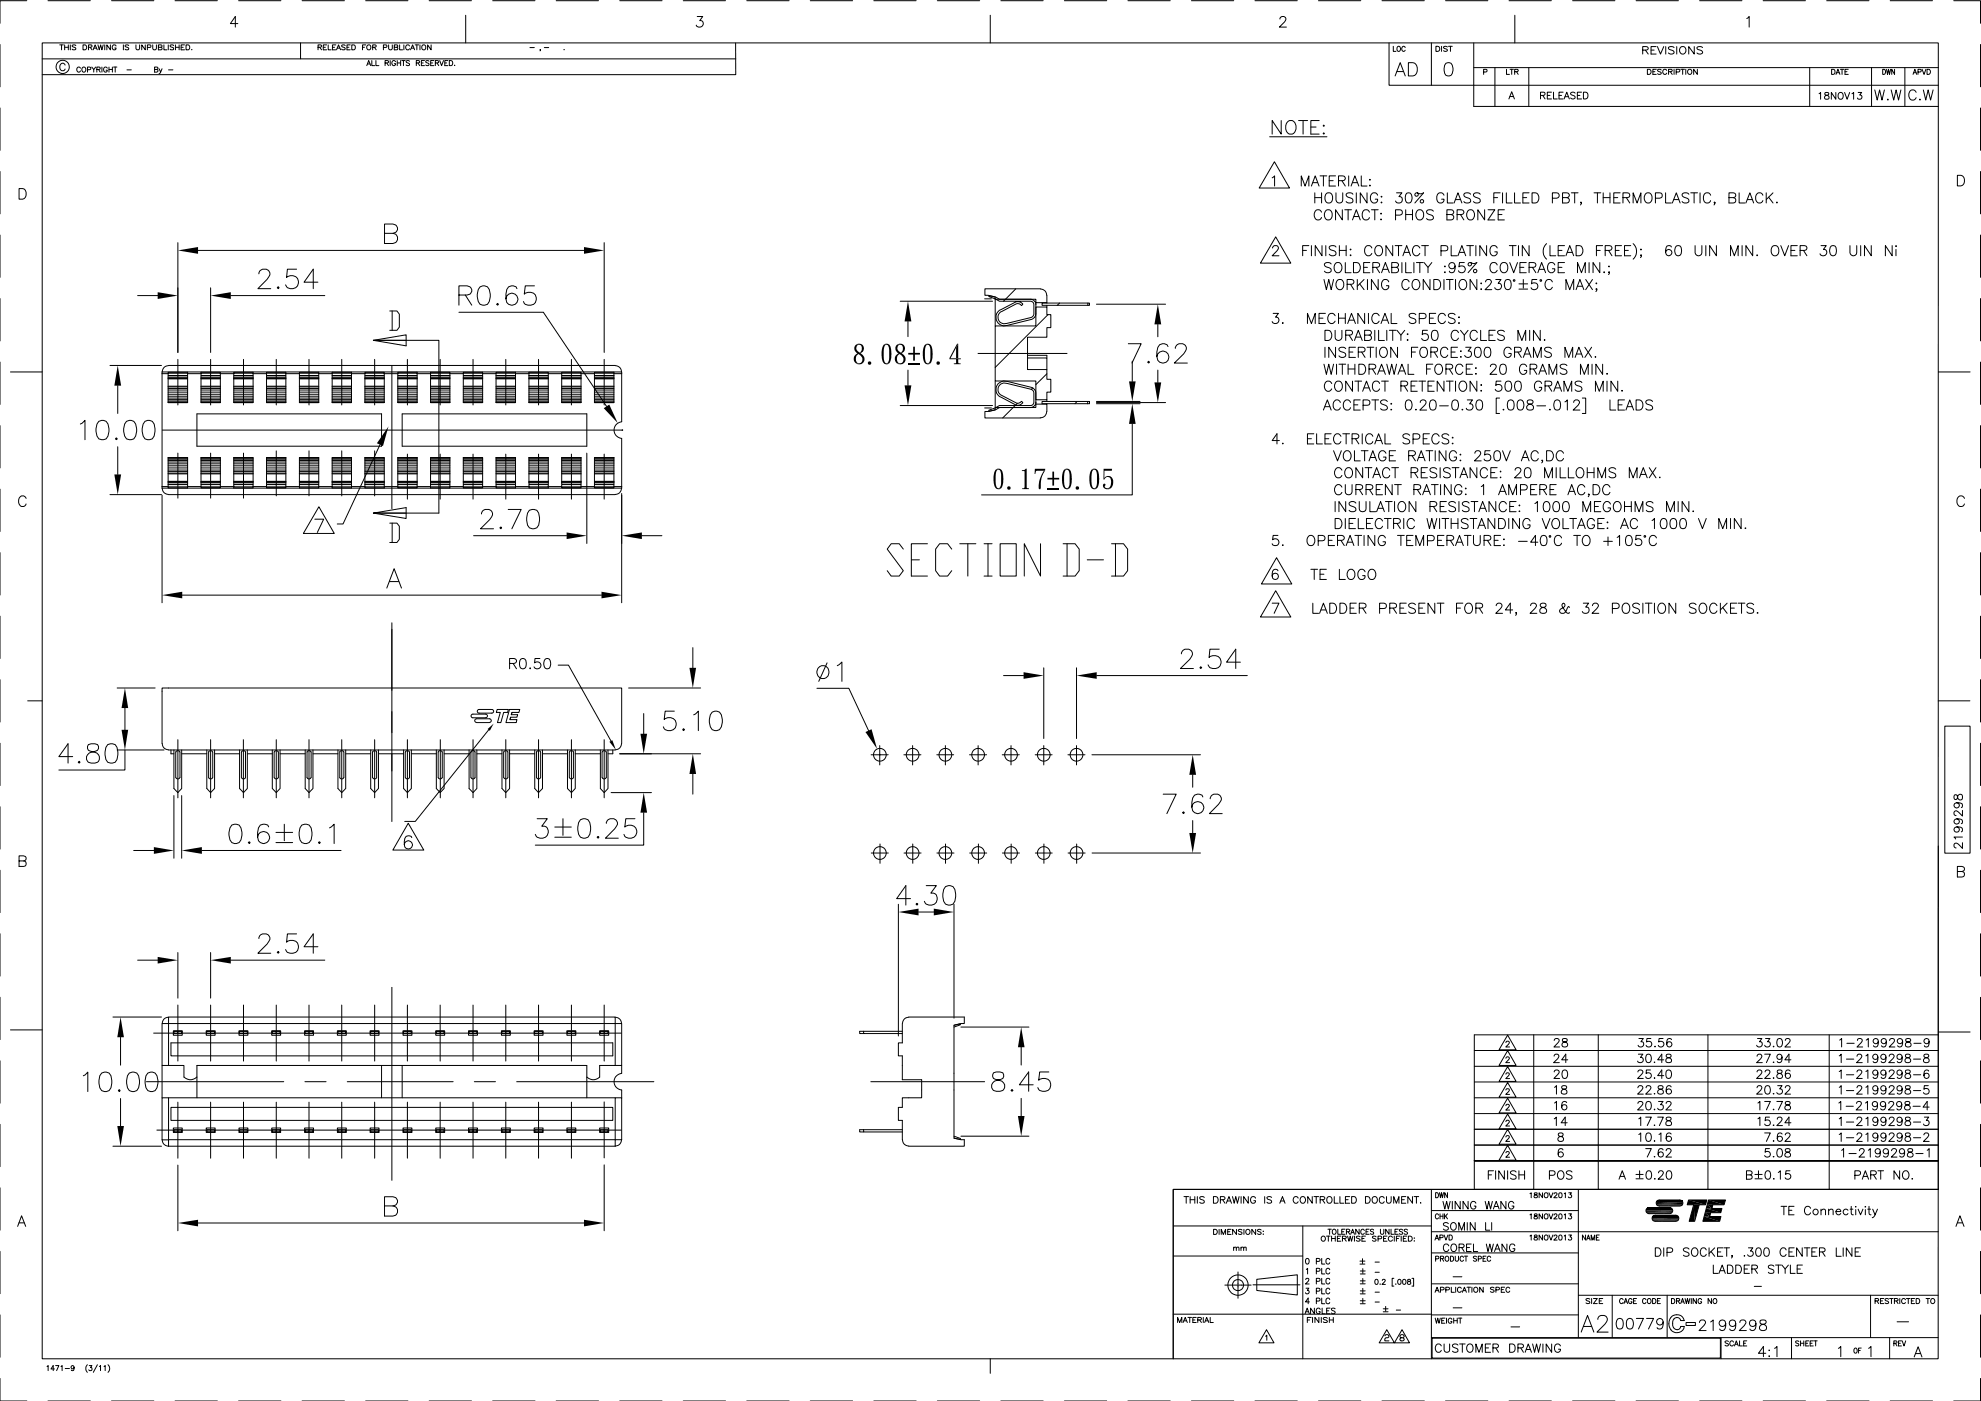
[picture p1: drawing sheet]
<svg xmlns="http://www.w3.org/2000/svg" width="594mm" height="420mm" viewBox="0 0 594 420" stroke-linecap="round" stroke-linejoin="round" font-family="sans-serif">
<g fill="none" stroke="#000" stroke-width=".3">
<path d="M0 13.3v12.7M8 .2h-8v6.8M12.7 12.9h568.6l-.1 394.6h-568.5zM12.7 17.7h207.9M14.4 .2h12.7M17.9 13.5h1.1M18.5 13.5v1.4M19.4 14.2h1.1M19.4 13.5v1.4M19.5 19.5a.8 .8 0 0 0-.9-.5 .8 .8 0 0 0-.7 .8v.6a.81 .81 0 0 0 .7 .8 .81 .81 0 0 0 .9-.5M20.5 13.5v1.4M21.1 13.5v1.4"/>
<path d="M22.7 13.7l-.9-.2-.1 .5 .9 .3 .1 .4-.3 .2-.8-.2M24.9 13.5h.5a.77 .77 0 0 1 .6 .7 .77 .77 0 0 1-.6 .7h-.5zM26.5 14.2l1-.1 .1-.4-.1-.2h-1v1.4M27.1 14.2l.5 .7M27.9 14.9l.6-1.4 .7 1.4M28.2 14.4h.7M29.4 13.5l.4 1.4 .4-1.4 .4 1.4 .3-1.4M31.4 13.5v1.4M33.1 13.5v1.4l-1.1-1.4v1.4M33.4 .2h12.7M34.8 13.8a.6 .6 0 0 0-.7-.3 .6 .6 0 0 0-.4 .5v.4a.57 .57 0 0 0 .5 .6 .57 .57 0 0 0 .6-.6h-.4M37 13.5v1.4"/>
<path d="M38.6 13.7l-.4-.2-.7 .2 .1 .3 .9 .4-.1 .5-.9-.2M40.8 13.5v1l.4 .4 .6-.2 .1-1.2M43.6 13.5v1.4l-1.1-1.4v1.4M44.2 14.2h.9l.1-.6-1-.1v1.4M45.8 13.5v1l.5 .4 .5-.2 .1-1.2M47.5 14.2l.9-.1 .2-.4-.2-.2h-.9v1.4l1-.1 .1-.4-.4-.2M49.1 13.5v1.4h1M50.5 13.5v1.4M52.1 13.7l-1-.2v.5l.8 .3 .2 .4-.4 .2-.7-.2M52.5 .2h12.7M52.6 14.2h1.1M52.6 13.5v1.4"/>
<path d="M53.7 13.5v1.4M54.3 14.2h.6M55.3 13.5h-1v1.4h1M55.8 13.5h.5a.77 .77 0 0 1 .6 .7 .77 .77 0 0 1-.6 .7h-.5zM57.5 14.8h.1M71.3 7.1h-2.2l1.5-2.1v3.1M71.5 .2h12.7M90.1 12.9v4.8M90.6 .2h12.7M95.4 14.2l.9-.1 .1-.4-.1-.2h-.9v1.4M95.9 14.2l.5 .7M96.9 14.2h.7"/>
<path d="M98 13.5h-1.1v1.4h1.1M98.4 13.5v1.4h.9M99.7 14.2h.6M100.7 13.5h-1v1.4h1M100.9 14.9l.6-1.4 .7 1.4M101.1 14.4h.8M103.5 13.7l-.4-.2-.7 .2 .1 .3 .9 .3v.6l-1-.2M104.1 14.2h.5M105 13.5h-.9v1.4h.9M105.5 13.5h.5a.78 .78 0 0 1 .6 .7 .78 .78 0 0 1-.6 .7h-.5zM108.7 14.2h.6M109.6 .2h12.7"/>
<path d="M109.7 13.5h-1v1.4M110 19.7l.6-1.5 .6 1.5M110.2 19.2h.8M111.5 18.2v1.5h.9M111.8 14.2l.8-.1 .2-.4-.2-.2h-.8v1.4M112.3 14.2l.5 .7M112.7 18.2v1.5h.9M115 14.2h.9l.1-.5-.1-.2h-.9v1.4M115.5 18.9l1-.1v-.5l-1-.1v1.5M116 18.9l.5 .8M116.5 13.5v1l.5 .4 .6-.2v-1.2M117 18.2v1.5"/>
<path d="M118.2 14.2l1-.1v-.6h-1v1.4h1l.1-.5-.4-.2M118.6 18.5a.69 .69 0 0 0-.9-.1 .69 .69 0 0 0-.2 .9 .69 .69 0 0 0 .9 .3l.2-.5h-.4M119.1 18.2v1.5M119.1 18.9h1M119.8 13.5v1.4h.9M120.1 18.2v1.5M120.5 18.2h1M121 18.2v1.5M121.1 13.5v1.4M122.8 13.8a.6 .6 0 0 0-.6-.3 .6 .6 0 0 0-.5 .5v.4a.6 .6 0 0 0 .5 .5 .6 .6 0 0 0 .6-.3M122.8 18.4l-.4-.2-.6 .2 .1 .4 .9 .4v.3l-.4 .2-.6-.2M123.1 14.9l.6-1.4 .6 1.4"/>
<path d="M123.4 14.4h.7M124.5 13.5h1.1M124.8 18.9l1-.1v-.5l-1-.1v1.5M125 13.5v1.4M125.3 18.9l.6 .8M125.9 13.5v1.4M126.4 18.9h.5M127.3 18.2h-.9v1.5h.9M128.7 18.4l-.4-.2-.6 .2 .1 .4 .8 .3 .1 .4-.4 .2-.6-.2M128.7 .2h12.7M129.2 18.9h.6M129.3 13.5v1.4l-1.1-1.4v1.4"/>
<path d="M130.1 18.2h-.9v1.5h.9M130.6 18.9l.9-.1v-.5l-.9-.1v1.5M131.1 18.9l.5 .8M131.9 18.2l.5 1.5 .6-1.5M133.4 18.9h.5M134.3 18.2h-.9v1.5h.9M134.7 18.2h.6a.82 .82 0 0 1 .5 .7 .82 .82 0 0 1-.5 .8h-.6zM136.4 19.5v.2zM139.7 4.6v8.3M147.7 .2h12.7M158.9 14.3h1.3M162.1 14.9h-.2h.2l-.2 .3"/>
<path d="M163.2 14.3h1.3M166.8 .2h12.7M169.2 14.8h.1M185.8 .2h12.7M204.9 .2h12.7M209.1 5h1.6l-.9 1.2a1.02 1.02 0 0 1 1.1 1.2 1.02 1.02 0 0 1-1.4 .7l-.7-.6M220.6 12.9v9.5h-207.9M223.9 .2h12.7M243 .2h12.7M262 .2h12.7M281.1 .2h12.7M297 4.6v8.3"/>
<path d="M300.1 .2h12.7M319.2 .2h12.7M338.2 .2h12.7M357.3 .2h12.7M376.3 .2h12.7M383.8 5.7l.2-.5 .4-.2 .9 .1a.74 .74 0 0 1 .2 1.1l-1.8 1.9h2.1M395.4 .2h12.7M414.4 .2h12.7M416.6 12.9v12.7h164.7M417.8 13.9v1.5h.8M419.1 14.1l.1-.1a.69 .69 0 0 1 .8 .6 .69 .69 0 0 1-.8 .7l-.3-.5zM421.4 14.3a.52 .52 0 0 0-.6-.4 .52 .52 0 0 0-.4 .6 .61 .61 0 0 0 .1 .8 .61 .61 0 0 0 .8-.1l.1-.1"/>
<path d="M422.4 18.8h1.3a2.13 2.13 0 0 1 1.4 2 2.13 2.13 0 0 1-1.4 2h-1.3zM429.3 12.9v12.7M430.6 13.9h.6a.78 .78 0 0 1 .6 .7 .78 .78 0 0 1-.6 .8h-.6zM432.3 13.9v1.5M433.5 .2h12.7M433.6 19a1.32 1.32 0 0 1 1.9 .6 3.1 3.1 0 0 1-.4 3 1.33 1.33 0 0 1-1.9-.6 3.5 3.5 0 0 1 .4-3zM434 14.1l-.4-.2-.7 .2 .2 .4 .9 .5-.4 .4-.7-.2M434.4 13.9h1.1M435 13.9v1.5M442 12.9v19h139.3M452.5 .2h12.7M454.3 4.6v8.3"/>
<path d="M471.6 .2h12.7M490.6 .2h12.7M492.6 15l1.4-.1 .3-.5-.3-.3-1.4-.1v2.2M493.4 15l.9 1.2M495.1 15h1M496.7 14h-1.6v2.2h1.6M497 14l1 2.2 .9-2.2M499.5 14v2.2M502 14.3l-.6-.3-1.1 .3 .3 .5 1.2 .4 .2 .7a1.16 1.16 0 0 1-1.7 0M502.8 14v2.2M503.9 14.3a1.03 1.03 0 0 1 1.4 .1 1.03 1.03 0 0 1 0 1.4 1.03 1.03 0 0 1-1.4 .1l-.2-.5zM508.1 14v2.2l-1.7-2.2v2.2"/>
<path d="M509.7 .2h12.7M510.6 14.3l-.6-.3-1.1 .3 .2 .5 1.2 .4 .3 .7a1.16 1.16 0 0 1-1.7 0M523.8 5.5l.8-.5v3.1M528.7 .2h12.7M547.8 .2h12.7M566.8 .2h12.7M585.9 .2h8v6.8M593.9 13.3v12.7M0 32.4v12.7M24.1 20.4a.57 .57 0 0 0-.6-.3 .57 .57 0 0 0-.5 .6v.3a.56 .56 0 0 0 .5 .6 .56 .56 0 0 0 .6-.3M24.8 20.2a.69 .69 0 0 1 1 .7 .69 .69 0 0 1-1.1 .5l-.1-.7zM26.2 20.9l.9-.1 .1-.6-1-.1v1.5"/>
<path d="M27.5 20.1l.6 .7v.8M28.7 20.1l-.6 .7M29 20.8l.9-.1 .1-.5-1-.1v1.5M29.5 20.8l.6 .8M30.6 20.1v1.5M32.2 20.4a.57 .57 0 0 0-.7-.3 .57 .57 0 0 0-.4 .6v.3a.55 .55 0 0 0 .5 .6 .55 .55 0 0 0 .6-.6h-.4M32.7 20.1v1.5M32.7 20.8h1M33.7 20.1v1.5M34 20.1h1.1M34.5 20.1v1.5M38.1 21h1.3"/>
<path d="M46.4 20.8l.8-.1 .1-.5-.9-.1v1.5l.9-.1 .1-.4-.4-.3M47.7 20.6l.5 1 .4-1M48.2 21.6l-.5 .5M50.5 21h1.4M384.2 36.2v4l-2.7-4v4M386 36.7l.7-.5a1.95 1.95 0 0 1 1.9 .9 1.95 1.95 0 0 1-.1 2.1 1.48 1.48 0 0 1-1.7 1 1.48 1.48 0 0 1-1.2-1.5v-1zM389.4 36.2h2.7M390.8 36.2v4M393.1 38.1h1.6M395.6 36.2h-2.5v4h2.5M397 37.5l.2 .2-.2 .2-.2-.2zM397 39.8l.2 .2-.2 .2-.2-.2z"/>
<path d="M418.4 22.8l1.5-4 1.5 4M418.9 21.5h1.9M442 20.3h139.3M444.9 21.6l.9-.1 .1-.6-1-.1v1.5M448.3 20.3v11.6M451.8 20.8v1.5h.9M452.5 29.7l.8-2.2 .9 2.2M452.8 29h1.1M452.8 20.8h1.1M453.3 20.8v1.5M454.2 21.5l1-.1v-.6h-1v1.5M454.8 21.5l.5 .8"/>
<path d="M458.5 20.3v11.6M462 28.6l1.2-.1 .1-.7-1.3-.2v2.1M462.7 28.6l.6 1.1M464 28.6h.8M465.3 27.6h-1.3v2.1h1.3M465.9 27.6v2.1h1.1M467.5 28.6h.8M468.8 27.6h-1.3v2.1h1.3M469.1 29.7l.8-2.1 .7 2.1M469.3 29h1M472.4 27.9l-.5-.3-.9 .3 .1 .4 1.2 .6 .1 .5a.87 .87 0 0 1-1.4 0M473 28.6h.8"/>
<path d="M474.3 27.6h-1.3v2.1h1.3M474.9 27.6h.6a1.08 1.08 0 0 1 .7 1.1 1.08 1.08 0 0 1-.7 1h-.6zM494 20.8h.6a.79 .79 0 0 1 .6 .7 .79 .79 0 0 1-.6 .8h-.6zM495.7 21.5h.6M496.7 20.8h-1v1.5h1M498.2 21l-.4-.2-.7 .2 .1 .3 1 .5v.3l-.4 .2-.7-.2M499.8 21.1a.62 .62 0 0 0-.6-.3 .62 .62 0 0 0-.6 .5 .68 .68 0 0 0 .3 .9 .68 .68 0 0 0 .8-.1l.1-.2M500.4 21.5h.7l.4-.4-.2-.3h-.9v1.5M500.9 21.5l.6 .8M502 20.8v1.5M502.7 21.6l.9-.1 .1-.6-1-.1v1.5M504.1 20.8h1.1"/>
<path d="M504.6 20.8v1.5M505.5 20.8v1.5M509 20.8v1.5l-1.1-1.5v1.5M542.7 20.3v11.6M545.5 28.1l.5-.4v2.1M547.3 27.8v.6l.9 .3 .3 .4a.66 .66 0 0 1-.7 .7 .66 .66 0 0 1-.6-.9l1.2-.7-.1-.4zM549.3 20.8h.5a.81 .81 0 0 1 .5 .7 .81 .81 0 0 1-.5 .8h-.5zM550.5 27.7v2.1l-1.3-2.1v2.1M550.6 22.3l.6-1.5 .6 1.5M550.8 21.8h.8M551.6 27.8a.96 .96 0 0 1 1.2 .9 .96 .96 0 0 1-1.2 1l-.4-.7v-.5zM551.9 20.8h1.1"/>
<path d="M552.4 20.8v1.5M553.2 27.7l.7 2.1 .8-2.1M553.3 21.5h.6M554.3 20.8h-1v1.5h1M555.4 28.1l.5-.4v2.1M557.2 27.7h1.1l-.6 .8a.68 .68 0 0 1 .5 1.1 .68 .68 0 0 1-1.2-.2M561.3 20.3v11.6M562.2 27l.7 3 .8-3 .7 3 .7-3M564.6 20.8a.77 .77 0 0 1 .9 .7 .77 .77 0 0 1-.9 .8zM565.7 20.8l.3 1.5 .3-1.5 .3 1.5 .4-1.5M566.1 29.7l.2 .2-.2 .1zM567.1 27l.8 3 .7-3 .7 3 .8-3"/>
<path d="M568.2 20.8v1.5l-.9-1.5v1.5M571.2 20.3v11.6M573.7 22.3l.6-1.5 .5 1.5M573.9 21.8h.7M574.6 27.7a1.13 1.13 0 0 0-1.2-.7 1.13 1.13 0 0 0-1 1.1 1.35 1.35 0 0 0 .3 1.5 1.35 1.35 0 0 0 1.5 .3l.4-.6M575.2 21.6l.8-.1v-.7h-.8v1.5M575.8 29.7v.3zM576.4 20.8l.6 1.5 .6-1.5M576.8 27l.7 3 .7-3 .8 3 .7-3M577.9 20.8h.5a.81 .81 0 0 1 .5 .7 .81 .81 0 0 1-.5 .8h-.5zM593.9 32.4v12.7M0 51.4v12.7"/>
<path d="M5.7 56.6h1.1a1.69 1.69 0 0 1 1.1 1.5 1.69 1.69 0 0 1-1.1 1.6h-1.1zM380.7 41h17.2M381.5 53.3l.7-.6v3.1M382.2 48.5l4.5 7.9h-9.1zM390.2 55.8v-3.1l1.2 3.1 1.1-3.1v3.1M393.3 55.8l1.1-3.1 1.2 3.1M393.7 54.8h1.4M394.3 57.8v3.1M394.3 59.3h2M395.9 52.7h2M396.3 57.8v3.1M396.9 52.7v3.1"/>
<path d="M397.9 58a1.41 1.41 0 0 1 1.6 .4 1.41 1.41 0 0 1 0 1.8 1.11 1.11 0 0 1-1.3 .7 1.11 1.11 0 0 1-.9-1.2 1.89 1.89 0 0 1 .6-1.7zM398.6 54.2h1.2M400.5 52.7h-1.9v3.1h1.9M400.6 57.8v2.2a1.02 1.02 0 0 0 1.1 .9 1.02 1.02 0 0 0 1-.9v-2.2M401.4 54.2l1.7-.1a.71 .71 0 0 0 0-1.2l-1.7-.2v3.1M402.4 54.2l1 1.6M404.5 52.7v3.1M405.2 55.8l1.1-3.1 1.2 3.1M405.6 54.8h1.4M405.7 58.3a1.17 1.17 0 0 0-2 .2l.3 .5 1.2 .4a.81 .81 0 0 1 .5 1.1 1.36 1.36 0 0 1-2 0M406.7 57.8v3.1M408.2 52.7v3.1h1.8"/>
<path d="M410 57.8v3.1l-2.1-3.1v3.1M410.7 53.9h.3l-.2 .2zM410.8 55.5l.2 .2-.2 .1zM413.1 58.5a1.11 1.11 0 0 0-1.2-.7 1.11 1.11 0 0 0-.9 1.2 1.35 1.35 0 0 0 .3 1.4 1.35 1.35 0 0 0 1.4 .3l.4-.5v-.5h-.7M414.1 59h.3l-.1 .1zM418.8 57.8h1.6l-.9 1.2a1.03 1.03 0 0 1 1 .9 1.03 1.03 0 0 1-.8 1.1 1.03 1.03 0 0 1-1.2-.7M421.9 58a.99 .99 0 0 1 1.4 .4 1.54 1.54 0 0 1-1 2.5 1.66 1.66 0 0 1-.7-2.5zM425 57.8l.3 .3a.56 .56 0 0 1-.1 .6 .56 .56 0 0 1-.6 .1l-.3-.3a.61 .61 0 0 1 .3-.6 .61 .61 0 0 1 .7 .1 1.47 1.47 0 0 0 1.6-.2l-2.6 3.1M433 58.5a1.11 1.11 0 0 0-1.2-.7 1.11 1.11 0 0 0-.9 1.2 1.37 1.37 0 0 0 1.4 1.9 .97 .97 0 0 0 .7-1.2h-.7M434 57.8v3.1h1.8M436.5 59.9h1.5M441 58.3a1.15 1.15 0 0 0-2 .2l.2 .5 1.2 .4a.76 .76 0 0 1 .3 1.3 1.44 1.44 0 0 1-1.7-.2"/>
<path d="M443.9 58.3a1.15 1.15 0 0 0-2 .2 1.86 1.86 0 0 0 1.7 1.1l.3 .9a1.36 1.36 0 0 1-2 0M448 59.3h1.1M449.9 57.8h-1.9v3.1M450.6 57.8v3.1M451.7 57.8v3.1h1.8M454.2 57.8v3.1h1.8M456.7 59.3h1.1M458.6 57.8h-1.9v3.1h1.9M459.4 57.8h1.1a1.62 1.62 0 0 1 1 1.6 1.62 1.62 0 0 1-1 1.5h-1.1zM465.5 59.4h1.4a.81 .81 0 0 0 .7-.8 .81 .81 0 0 0-.7-.8h-1.4v3.1M468.6 59.3h1.3a.79 .79 0 0 0 .7-.9l-.3-.4-.4-.2h-1.3v3.1h1.3a.81 .81 0 0 0 .7-.8 .81 .81 0 0 0-.7-.8M471.2 57.8h2"/>
<path d="M472.2 57.8v3.1M478 57.8h2.1M479 57.8v3.1M480.8 59.3h2M480.8 57.8v3.1M482.8 57.8v3.1M484 59.3h1.1M485.9 57.8h-1.9v3.1h1.9M486.7 59.3l1.8-.2 .2-.4-.1-.6-.6-.3h-1.3v3.1M487.7 59.3l1 1.6M493.7 58a1.47 1.47 0 0 1 1.7 .6 1.47 1.47 0 0 1-.3 1.9 1.13 1.13 0 0 1-1.3 .3 1.13 1.13 0 0 1-.7-1.1 2.03 2.03 0 0 1 .6-1.7zM496.4 59.4l1.8-.1a.8 .8 0 0 0 .3-.9 .8 .8 0 0 0-.7-.6h-1.4v3.1"/>
<path d="M499.5 57.8v3.1h1.7M501.9 59.9h1.5M506.5 58.3a1.15 1.15 0 0 0-2.1 .2l.6 .6 .9 .3a.76 .76 0 0 1 .3 1.3 1.45 1.45 0 0 1-1.8-.2M507 57.8h2.1M508 57.8v3.1M509.8 57.8v3.1M513 58.5a1.11 1.11 0 0 0-1.3-.7 1.11 1.11 0 0 0-.9 1.2 1.37 1.37 0 0 0 1.5 1.9l.7-.7M518.5 59.3l1.7-.2 .3-.4-.1-.6-.6-.3h-1.3v3.1h1.3a.81 .81 0 0 0 .8-.8 .81 .81 0 0 0-.8-.8M521.5 57.8v3.1h1.8M524 59.9h1.5M528.7 58.5a1.11 1.11 0 0 0-1.3-.7 1.11 1.11 0 0 0-.9 1.2 1.35 1.35 0 0 0 .3 1.4 1.35 1.35 0 0 0 1.4 .3l.5-.5M529.7 57.8v3.1"/>
<path d="M530.4 59.1l1.3 1.8M531.7 57.8l-2 2.1M587 52.6h1.1a1.7 1.7 0 0 1 1 1.6 1.7 1.7 0 0 1-1 1.6h-1.1zM593.9 51.4v12.7M0 70.5v12.7M53.3 72.8v32.9M59.4 75.1h115.7M115.3 70h2.5l.9-.3a1.33 1.33 0 0 0 0-2.2l-.9-.3h-2.5v5.8h2.5a1.53 1.53 0 0 0 1.5-1.5 1.53 1.53 0 0 0-1.5-1.5M181.2 72.8v32.9M381.6 74.4l.6-.7h.6l.4 .3a.95 .95 0 0 1-.3 1.2l-1.4 1.5h2M382.6 71l4.5 7.9h-9.1zM390.7 75.1h1.1"/>
<path d="M392.5 73.7h-1.8v3M393.3 73.7v3M396.3 63.6a1.14 1.14 0 0 0-1.3-.7 1.14 1.14 0 0 0-.9 1.2 1.35 1.35 0 0 0 .3 1.4 1.35 1.35 0 0 0 1.5 .3l.4-.6M396.5 73.7v3l-2.1-3v3M397.5 63.3a1.13 1.13 0 0 1 1.2-.4 1.13 1.13 0 0 1 .8 1.2 1.35 1.35 0 0 1-.3 1.4 1.35 1.35 0 0 1-1.4 .3 1.9 1.9 0 0 1-.3-2.5zM397.6 73.7v3M399.2 79.2a1.15 1.15 0 0 0-2 .3l.3 .4 1.1 .4a.73 .73 0 0 1 .6 .6 .73 .73 0 0 1-.3 .7 1.31 1.31 0 0 1-1.7-.3M400.6 78.9a1.46 1.46 0 0 1 1.8 .6 1.46 1.46 0 0 1-.3 1.8 1.11 1.11 0 0 1-1.3 .5 1.11 1.11 0 0 1-.7-1.2 1.87 1.87 0 0 1 .5-1.7zM400.6 74.1a1.16 1.16 0 0 0-2 .3l.3 .4 1.2 .4a.76 .76 0 0 1 .3 1.3 1.38 1.38 0 0 1-1.8-.3M401.7 75.1h2M401.7 73.7v3M402.5 62.9v3.1l-2-3.1v3.1"/>
<path d="M403.3 62.9h2M403.4 78.7v3.1h1.8M403.7 73.7v3M404.3 62.9v3.1M405 74.7l.2 .1-.2 .2zM405 76.4l.2 .1-.2 .2zM405.6 66l1.1-3.1 1.2 3.1M405.9 78.7h1a1.62 1.62 0 0 1 1.1 1.6 1.62 1.62 0 0 1-1.1 1.5h-1zM406 64.9h1.5M410.7 63.6a1.11 1.11 0 0 0-1.3-.7 1.11 1.11 0 0 0-.9 1.2 1.33 1.33 0 0 0 .3 1.4 1.33 1.33 0 0 0 1.5 .3l.4-.6M410.8 78.7h-1.9v3.1h1.9M411.3 62.9h2"/>
<path d="M411.4 74.4a1.11 1.11 0 0 0-1.3-.8 1.11 1.11 0 0 0-.9 1.2 1.33 1.33 0 0 0 .3 1.4 1.33 1.33 0 0 0 1.5 .3l.4-.5M412.3 62.9v3.1M412.8 73.8a1.46 1.46 0 0 1 1.8 .6 1.46 1.46 0 0 1-.3 1.8 1.11 1.11 0 0 1-1.3 .5 1.11 1.11 0 0 1-.7-1.2 1.88 1.88 0 0 1 .5-1.7zM414.1 60.7l.2-.1 .1 .1zM414.1 63.9l.2 .2-.2 .1zM414.1 65.7l.2 .1-.2 .2zM417.7 73.7v3l-2.1-3v3M418.4 73.7h2M418.5 64.5l1.7-.2a.8 .8 0 0 0 .3-.8 .8 .8 0 0 0-.7-.6h-1.3v3.1M419.4 73.7v3M420.4 78.7v3.1M420.7 76.7l1.2-3 1.1 3"/>
<path d="M421.1 75.7h1.5M421.6 78.7v3.1h1.7M421.6 62.9v3.1M421.6 64.3h2M423.6 62.9v3.1M424 78.7v3.1M424.8 78.7h2M425.2 63a1.47 1.47 0 0 1 1.7 .7 1.47 1.47 0 0 1-.3 1.8 1.13 1.13 0 0 1-1.2 .4 1.13 1.13 0 0 1-.8-1.1 2.03 2.03 0 0 1 .6-1.8zM425.8 74.4a1.13 1.13 0 0 0-1.3-.7 1.13 1.13 0 0 0-.9 1.1 1.33 1.33 0 0 0 .3 1.4 1.33 1.33 0 0 0 1.4 .3l.5-.5M425.8 78.7v3.1M426.3 73.7h2.1M427.1 78.7l1.1 1.5v1.6"/>
<path d="M427.4 73.7v3M429.4 78.7l-1.2 1.5M429.9 63.3a1.15 1.15 0 0 0-2.1 .3l.3 .5 1.2 .4a.76 .76 0 0 1 .3 1.3 1.45 1.45 0 0 1-1.8-.3M432.1 75.2l1.8-.1 .3-.4-.2-.7-.6-.3h-1.3v3M433.2 79.9h.2l-.1 .2zM433.9 64.3l1.8-.1a.71 .71 0 0 0 0-1.2l-1.8-.1v3.1h1.3a.81 .81 0 0 0 .7-.5 .81 .81 0 0 0-.1-.9l-.6-.3M435.2 73.7v3h1.8M436.1 60.9l1.1-3.1 1.2 3.1M436.4 79.8a.95 .95 0 0 1-1.3 .8 .95 .95 0 0 1-.4-1.5 .95 .95 0 0 1 1.5 .1 2.65 2.65 0 0 1-.3 2.4l-.7 .2-.6-.5M437 64.3l1.7-.1a.71 .71 0 0 0 0-1.2l-1.7-.1v3.1M437.2 76.7l1.2-3 1.1 3M437.7 75.7h1.4"/>
<path d="M438 64.3l1 1.7M439.1 78.7h-1.4l-.2 1.4a1.08 1.08 0 0 1 1.6-.1 1.08 1.08 0 0 1-.1 1.6 1.08 1.08 0 0 1-1.6-.4M439.8 73.7h2.1M440.4 63a1.47 1.47 0 0 1 1.8 .7 1.47 1.47 0 0 1-.3 1.8 1.13 1.13 0 0 1-1.3 .4 1.13 1.13 0 0 1-.8-1.1 2.05 2.05 0 0 1 .6-1.8zM440.9 73.7v3M441 78.7l.3 .3a.58 .58 0 0 1-.7 .8l-.3-.3a.61 .61 0 0 1 .3-.7 .61 .61 0 0 1 .7 .1 1.47 1.47 0 0 0 1.6-.2l-2.6 3.1M442.6 73.7v3M445.2 62.9v3.1l-2-3.1v3.1M445.8 73.7v3l-2-3v3M446.2 62.9h2.1l-2.1 3.1h2.1M449 74.4a1.11 1.11 0 0 0-1.3-.8 1.11 1.11 0 0 0-.9 1.2 1.32 1.32 0 0 0 .3 1.5 1.32 1.32 0 0 0 1.5 .2l.4-.5v-.5h-.7M449 79.5a1.11 1.11 0 0 0-1.3-.8 1.11 1.11 0 0 0-.9 1.2 1.32 1.32 0 0 0 .3 1.4 1.32 1.32 0 0 0 1.5 .3l.4-.5"/>
<path d="M449.3 64.3h1.1M450.4 78.9a1.41 1.41 0 0 1 1.7 .5 1.41 1.41 0 0 1-.1 1.7 1.11 1.11 0 0 1-1.3 .7 1.11 1.11 0 0 1-.8-1.2 1.88 1.88 0 0 1 .5-1.7zM451.1 62.9h-1.8v3.1h1.8M452.6 73.7h2.1M452.8 78.7l1.1 3.1 1.2-3.1M453.6 73.7v3M455.4 73.7v3M457.7 78.7h-1.9v3.1h1.9M458.6 73.7v3l-2.1-3v3M463.8 73.1a3.1 3.1 0 0 0 0 4.6M464.8 73.7v3h1.8M466.3 79.5a1.11 1.11 0 0 0-1.3-.8 1.11 1.11 0 0 0-.9 1.2 1.32 1.32 0 0 0 .3 1.4 1.32 1.32 0 0 0 1.4 .3l.5-.5v-.5h-.8"/>
<path d="M467.3 75.1h1.1M469.2 73.7h-1.9v3h1.9M469.2 78.7h-1.9v3.1h1.9M469.6 76.7l1.1-3 1.2 3M470 75.7h1.5M472.6 73.7h1.1a1.62 1.62 0 0 1 1 1.5 1.62 1.62 0 0 1-1 1.5h-1.1zM474.3 60.7h-.3l.1-.1 .2 .1-.3 .8M476.5 78.7v3.1M478.7 75.1h1.2M479.8 78.7v3.1l-2.1-3.1v3.1M480.6 73.7h-1.9v3M481.4 75.1l1.7-.1a.72 .72 0 0 0 0-1.2l-1.7-.1v3"/>
<path d="M482.4 75.1l1 1.6M482.5 79.8v.3zM484.4 75.1h1.2M486.3 73.7h-1.9v3h1.9M487.2 75.1h1.1M489 73.7h-1.8v3h1.8M489.8 60.9v-3.1l1.1 3.1 1.2-3.1v3.1M489.8 73.1a3.1 3.1 0 0 1 0 4.6M492 74.8h.2l-.1 .2zM492.2 76.5l-.1 .2-.1-.2h.2l-.2 .8M501.2 74.1a.86 .86 0 0 0-.8-.5 .86 .86 0 0 0-.7 .6 1.76 1.76 0 0 0 .7 2.5 .95 .95 0 0 0 1-.9 .95 .95 0 0 0-.9-1 .95 .95 0 0 0-1 .9M501.5 60.9l1.2-3.1 1.2 3.1"/>
<path d="M502.7 73.8a1.02 1.02 0 0 1 1.4 .4 2.65 2.65 0 0 1-.2 2.3 .95 .95 0 0 1-1.5-.4 2.35 2.35 0 0 1 .3-2.3zM508.3 73.7v2.1a1.02 1.02 0 0 0 1.1 .9 1.02 1.02 0 0 0 1-.9v-2.1M511.6 73.7v3M514.3 60.7h-.3l.1-.1 .2 .1-.3 .8M514.7 73.7v3l-2-3v3M519 76.7v-3l1.1 3 1.1-3v3M522.4 73.7v3M523.6 60.9l1.2-3.1 1.1 3.1M525.6 73.7v3l-2-3v3M526.9 76.4l.2 .1-.2 .2zM531.7 73.8a1.41 1.41 0 0 1 1.7 .5 1.41 1.41 0 0 1-.1 1.7 1.11 1.11 0 0 1-1.3 .7 1.11 1.11 0 0 1-.8-1.2 1.88 1.88 0 0 1 .5-1.7zM532.7 60.7l.2-.1 .1 .1z"/>
<path d="M534 73.7l1.2 3 1.2-3M537.1 75.1h1.2M539 73.7h-1.9v3h1.9M539.8 75.1l1.8-.1 .3-.5-.2-.5-.6-.3h-1.3v3M540.8 75.1l1.1 1.6M546.1 73.7h1.6l-.9 1.1a1.02 1.02 0 0 1 1 1.4 1.02 1.02 0 0 1-1.7 .3l-.3-.4M549.1 73.8a1.02 1.02 0 0 1 1.5 .4 2.07 2.07 0 0 1-.7 2.5h-.3a1.92 1.92 0 0 1-.5-2.9zM554.8 73.7v2.1a1.02 1.02 0 0 0 1 .9 1.02 1.02 0 0 0 1-.9v-2.1M558 73.7v3M561.2 73.7v3l-2.1-3v3M567.4 73.7v3l-2-3v3M568.6 73.7l.1 .1-.1 .2z"/>
<path d="M568.6 74.8v1.9M593.9 70.5v12.7M0 89.5v12.7M41.3 88.6h6M63.2 86.3v19.4M69.2 88.6h28.2M77.6 82.1a1.38 1.38 0 0 1 1.1-1.4h1.1a1.44 1.44 0 0 1 .8 2.3l-3.3 3.6h3.9M83.1 86.3l.3-.3 .3 .3-.3 .3zM88.9 80.7h-2.7l-.3 2.5a2.04 2.04 0 0 1 3.1 0 2.04 2.04 0 0 1-.4 3.1 2.04 2.04 0 0 1-3-.9M95.3 84.6h-4.1l2.7-3.9v5.9M116.9 93.3h2.1l.8 .9v3.9l-.8 1h-2.1M117.6 93.3v5.8"/>
<path d="M137.6 93.6h25.3l19 28.3M137.6 88.5h2.5l.8-.3a1.34 1.34 0 0 0 0-2.2l-.8-.3h-2.5v5.8M139.5 88.5l2 3M144 86a1.86 1.86 0 0 1 2.7 .8 4.7 4.7 0 0 1-.5 4.5 1.9 1.9 0 0 1-2.8-.9 4.6 4.6 0 0 1 .6-4.4zM149.2 91l.3 .3-.3 .2-.3-.2zM155 86.6a1.66 1.66 0 0 0-1.6-.9 1.66 1.66 0 0 0-1.4 1.1l-.3 1.4 .3 2.5a1.81 1.81 0 0 0 2.9 .3 1.81 1.81 0 0 0-.7-2.9 1.81 1.81 0 0 0-2.5 1.5M160.3 85.7h-2.8l-.3 2.5a2.08 2.08 0 0 1 3.1 0 2.08 2.08 0 0 1-.3 3.1 2.14 2.14 0 0 1-3-.9M270 90.3h27.6M272.3 96.4v4.6M295.3 89.6h2M296.5 88.6l2 .5 1.3 .6h9.4a1.65 1.65 0 0 1 1.4 1.7v2.7a1.79 1.79 0 0 1-1.1 1.7l-7.4 1.8a2.55 2.55 0 0 1-3.3-1.5 2.55 2.55 0 0 1 1.4-3.3l4.3-2.2a1.91 1.91 0 0 1 2.2 .6l-.3 .5-.8-.6h-.9l-4.2 2.3a1.95 1.95 0 0 0-1.1 2.5 1.95 1.95 0 0 0 2.6 1.1l7.5-2 .5-.9-.1-3.3-.8-.5h-9.4l-3.2-1.4zM298.4 97.7h12.2v-5.6h3.3v2.3h1.2v3.9h-1.2v2.8h-5.8v9.7h5.8v2.9h1.2v3.9h-1.2v2.3h-3.3v-5.6h-12.2z"/>
<path d="M298.4 89.7v8M304.6 86.6l-3.7 3.7M310.6 90.8v.6M312 86.6h-16.6v2h.9l2.1 .5v.6M312 86.7a1.88 1.88 0 0 1 1.9 1.9v2.2h-3.3v-1.1h-12.2M313.9 90.8v.1M313.9 91.6v.5M314.3 94.4l-15.9 15.8M317.8 90.9l-.7 .7M326.2 90.9h.5v.7h-.5zM326.2 90.9h-13.7v.7h13.7M328.8 91.2h20.7"/>
<path d="M347.2 97.3v3.7M381.8 94h1.6l-.9 1.1a1.02 1.02 0 0 1 1 1.4 1.02 1.02 0 0 1-1.7 .4l-.3-.5M384.6 96.9h.3l-.2 .1zM392.1 97v-3l1.2 3 1.1-3v3M395.6 95.4h1.1M397 83.8l.8 3.1 .7-3.1 .7 3.1 .7-3.1M397.3 99.1h1.1a1.62 1.62 0 0 1 1 1.5 1.62 1.62 0 0 1-1 1.5h-1.1zM397.5 94h-1.9v3h1.9M400.4 94.7a1.14 1.14 0 0 0-1.3-.7 1.14 1.14 0 0 0-.9 1.1 1.34 1.34 0 0 0 .3 1.5 1.34 1.34 0 0 0 1.4 .3l.5-.6M400.4 99.1v2.1a1.02 1.02 0 0 0 1 .9 1.02 1.02 0 0 0 1-.9v-2.1M400.9 84.2a1.13 1.13 0 0 1 1.3-.4 1.13 1.13 0 0 1 .8 1.2 1.34 1.34 0 0 1-.3 1.4 1.34 1.34 0 0 1-1.5 .3 1.85 1.85 0 0 1-.3-2.5zM401.4 95.4h2"/>
<path d="M401.4 94v3M403.4 94v3M404 85.3l1.7-.2 .3-.4-.1-.6-.6-.3h-1.3v3.1M404.2 97l1.1-3 1.2 3M404.6 96h1.4M405 85.3l1 1.6M407 83.8v3.1M407.8 85.1l1.3 1.8M408.9 80.2h1.2M409.1 83.8l-2.1 2.1M409.2 94v3l-2-3v3M410.1 83.8v3.1"/>
<path d="M410.4 94v3M411.7 80.2h1.3l.6-.3a.7 .7 0 0 0-.2-1l-1.7-.2v3.1M412.3 99.1v3M412.7 80.2l1 1.6M413.3 83.8v3.1l-2-3.1v3.1M413.4 99.1v3h1.8M413.6 94.7a1.13 1.13 0 0 0-1.3-.7 1.13 1.13 0 0 0-.9 1.1 1.33 1.33 0 0 0 .3 1.5 1.33 1.33 0 0 0 1.4 .3l.5-.6M414.1 97l1.2-3 1.2 3M414.3 81.8l1.2-3.1 1.1 3.1M414.6 96h1.5M414.7 80.8h1.5M415.9 99.1v3"/>
<path d="M416.5 84.5a1.11 1.11 0 0 0-1.3-.7 1.11 1.11 0 0 0-.9 1.2 1.34 1.34 0 0 0 .3 1.4 1.34 1.34 0 0 0 1.5 .3l.4-.6v-.4h-.7M416.6 99.1h2.1M417.2 94v3h1.7M417.4 80.2h1.3a.8 .8 0 0 0 .7-.9l-.3-.4-.4-.2h-1.3v3.1h1.3a.81 .81 0 0 0 .7-.8 .81 .81 0 0 0-.7-.8M417.7 99.1v3M418.9 99.1l1.2 1.4v1.6M421.3 99.1l-1.2 1.4M422.6 84.5a1.11 1.11 0 0 0-1.3-.7 1.11 1.11 0 0 0-.9 1.2 1.34 1.34 0 0 0 .3 1.4 1.34 1.34 0 0 0 1.4 .3l.5-.6M424 83.9a1.46 1.46 0 0 1 1.8 .7 1.46 1.46 0 0 1-.3 1.8 1.11 1.11 0 0 1-1.3 .4 1.11 1.11 0 0 1-.7-1.1 1.88 1.88 0 0 1 .5-1.8zM424.6 94.4a1.15 1.15 0 0 0-2 .3l.3 .4 1.1 .4a.73 .73 0 0 1 .6 .6 .73 .73 0 0 1-.3 .8 1.3 1.3 0 0 1-1.7-.3M425.6 95.5l1.8-.1a.79 .79 0 0 0 .3-.9 .79 .79 0 0 0-.8-.5h-1.3v3M428.1 99.1h-1.5l-.1 1.3a1.07 1.07 0 0 1 1.6 0 1.07 1.07 0 0 1-.2 1.6 1.07 1.07 0 0 1-1.6-.5"/>
<path d="M428.7 95.4h1.2M428.8 83.8v3.1l-2-3.1v3.1M429.7 99.2a1.02 1.02 0 0 1 1.4 .4 1.56 1.56 0 0 1-1 2.5 2 2 0 0 1-.4-2.9zM430 83.8h1a1.62 1.62 0 0 1 1.1 1.5 1.62 1.62 0 0 1-1.1 1.6h-1zM430.6 94h-1.9v3h1.9M433 83.8v3.1M433.2 81.6h.2l-.1 .2zM433.4 94.7a1.11 1.11 0 0 0-1.2-.7 1.11 1.11 0 0 0-.9 1.1 1.34 1.34 0 0 0 .3 1.5 1.34 1.34 0 0 0 1.4 .3l.4-.6M433.7 83.8h2.1M434.8 83.8v3.1M436.4 94.4a1.15 1.15 0 0 0-2.1 .3l.3 .4 1.2 .4a.76 .76 0 0 1 .3 1.4 1.3 1.3 0 0 1-1.8-.3M436.5 83.8v3.1"/>
<path d="M437.4 95.1h.3l-.2 .2zM437.4 96.9h.3l-.2 .1zM437.4 99.8a1.13 1.13 0 0 0-1.3-.7 1.13 1.13 0 0 0-.9 1.1 1.35 1.35 0 0 0 .3 1.5 1.35 1.35 0 0 0 1.5 .2l.4-.5M438 99.1l1.1 1.4v1.6M438.1 83.9a1.45 1.45 0 0 1 1.7 .7 1.45 1.45 0 0 1-.3 1.8l-.3 .3a1.45 1.45 0 0 1-1.7-.6 1.45 1.45 0 0 1 .3-1.9zM440.3 99.1l-1.2 1.4M442 80.9l.6-.1 .3 .3a.58 .58 0 0 1-.7 .7l-.3-.3zM442.9 83.8v3.1l-2-3.1v3.1M443 99.8a1.11 1.11 0 0 0-1.2-.7 1.11 1.11 0 0 0-.9 1.1 1.33 1.33 0 0 0 .3 1.4 1.33 1.33 0 0 0 1.4 .3l.4-.5M444 85h.3l-.1 .1zM444 86.7h.3l-.1 .2zM444 99.1v3h1.8"/>
<path d="M445.5 84.5l.1-.4 .5-.3 .9 .1a.66 .66 0 0 1 .1 1.1l-1.8 1.9h2.1M448.4 99.1h-1.9v3h1.9M448.6 83.8h1.5l-.8 1.2a1.02 1.02 0 0 1 .9 1.4 1.02 1.02 0 0 1-1.6 .3l-.3-.4M451.1 99.5a1.17 1.17 0 0 0-2 .3l.6 .6 .9 .2a.76 .76 0 0 1 .3 1.3 1.38 1.38 0 0 1-1.8-.3M451.6 83.9a1.02 1.02 0 0 1 1.4 .5 2.06 2.06 0 0 1-.7 2.5h-.3a1.92 1.92 0 0 1-.4-3zM455.5 85.1h2.6M455.5 86.7h2.6M455.8 80.2h1.2M456.8 83.8v2.6M458.6 80.2l1.7-.1 .3-.5-.1-.6-.6-.3h-1.3v3.1M458.7 99.1v3M459.6 80.2l1 1.6"/>
<path d="M460.9 83.8h-1.5l-.1 1.3a1.08 1.08 0 0 1 1.6 0 1.08 1.08 0 0 1-.2 1.6 1.08 1.08 0 0 1-1.6-.4M461.2 81.8l1.1-3.1 1.2 3.1M461.6 80.8h1.5M461.9 99.1v3l-2-3v3M465.5 84.5a1.13 1.13 0 0 0-1.2-.7 1.13 1.13 0 0 0-1 1.2 1.35 1.35 0 0 0 .4 1.4 1.35 1.35 0 0 0 1.4 .3l.4-.6M467.3 80.2h1.1M469.6 86.9v-3.1l1.1 3.1 1.2-3.1v3.1M472.6 86.9l1.2-3.1 1.2 3.1M473.1 81.8v-3.1l1.2 3.1 1.1-3.1v3.1M473.1 85.9h1.4M475.5 83.8l2.1 3.1M477.6 83.8l-2.1 3.1"/>
<path d="M478.6 85h.3l-.2 .1zM478.9 86.7l-.2 .2-.1-.2h.3l-.3 .7M480.9 81.6h.3l-.1 .2zM482.6 81.6l-.1 .2-.1-.2h.2l-.2 .7M593.9 89.5v12.7M0 108.6v12.7M3.1 111.5h9.6M33 109.6h15.4M35.3 115.7v8.3M48.6 111.5h137.8v15a2.51 2.51 0 0 0-2.3 2.5 2.51 2.51 0 0 0 2.3 2.5v14.9h-137.8zM48.6 112.1h1.8M48.6 111.5a1.88 1.88 0 0 1 1.9-1.9l134.5 .1a1.82 1.82 0 0 1 1.4 1.8"/>
<path d="M50.4 111.9h5.9v.7h-5.9zM50.4 111.9v-.3h5.9v.3M50.4 112.7h5.9v8h-5.9zM50.4 113.3h5.9M50.4 117.6h5.9M50.4 118.2h5.9M50.4 118.8h5.9M50.4 117h5.9M50.4 119.4h5.9M50.4 116.5h5.9M50.4 119.8h5.9M50.4 116h5.9"/>
<path d="M50.4 115.8h5.9M50.4 113.6h5.9M50.4 113.5h5.9M53.3 107.8v13.7M56.3 112.1h4M60.3 111.9h5.8v.7h-5.8zM60.3 111.9v-.3h5.8v.3M60.3 112.7h5.8v8h-5.8zM60.3 113.3h5.8M60.3 117.6h5.8M60.3 118.2h5.8M60.3 118.8h5.8"/>
<path d="M60.3 117h5.8M60.3 119.4h5.8M60.3 116.5h5.8M60.3 119.8h5.8M60.3 116h5.8M60.3 115.8h5.8M60.3 113.6h5.8M60.3 113.5h5.8M63.2 107.8v13.7M66.1 112.1h4M70.1 111.9h5.8v.7h-5.8zM70.1 111.9v-.3h5.8v.3"/>
<path d="M70.1 112.7h5.8v8h-5.8zM70.1 113.3h5.8M70.1 117.6h5.8M70.1 118.2h5.8M70.1 118.8h5.8M70.1 117h5.8M70.1 119.4h5.8M70.1 116.5h5.8M70.1 119.8h5.8M70.1 116h5.8M70.1 115.8h5.8M70.1 113.6h5.8"/>
<path d="M70.1 113.5h5.8M73 107.8v13.7M75.9 112.1h4M79.9 111.9h5.8v.7h-5.8zM79.9 111.9v-.3h5.8v.3M79.9 112.7h5.8v8h-5.8zM79.9 113.3h5.8M79.9 117.6h5.8M79.9 118.2h5.8M79.9 118.8h5.8M79.9 117h5.8M79.9 119.4h5.8"/>
<path d="M79.9 116.5h5.8M79.9 119.8h5.8M79.9 116h5.8M79.9 115.8h5.8M79.9 113.6h5.8M79.9 113.5h5.8M82.8 107.8v13.7M85.7 112.1h4.1M89.8 111.9h5.8v.7h-5.8zM89.8 111.9v-.3h5.8v.3M89.8 113.3h5.8M89.8 117.6h5.8"/>
<path d="M89.8 118.2h5.8M89.8 118.8h5.8M89.8 117h5.8M89.8 119.4h5.8M89.8 116.5h5.8M89.8 119.8h5.8M89.8 116h5.8M89.8 115.8h5.8M89.8 113.6h5.8M89.8 112.7h5.8v8h-5.8zM89.8 113.5h5.8M92.7 107.8v13.7"/>
<path d="M95.6 112.1h4M99.6 111.9h5.8v-.3h-5.8v1h5.8v-.7M99.6 113.3h5.8M99.6 117.6h5.8M99.6 118.2h5.8M99.6 118.8h5.8M99.6 117h5.8M99.6 119.4h5.8M99.6 116.5h5.8M99.6 119.8h5.8M99.6 116h5.8M99.6 115.8h5.8"/>
<path d="M99.6 113.6h5.8M99.6 112.7h5.8v8h-5.8zM99.6 113.5h5.8M102.5 107.8v13.7M105.4 112.1h4M109.4 111.9h5.8v.7h-5.8zM109.4 111.9v-.3h5.8v.3M109.4 113.3h5.8M109.4 117.6h5.8M109.4 118.2h5.8M109.4 118.8h5.8M109.4 117h5.8"/>
<path d="M109.4 119.4h5.8M109.4 116.5h5.8M109.4 119.8h5.8M109.4 116h5.8M109.4 115.8h5.8M109.4 113.6h5.8M109.4 112.7h5.8v8h-5.8zM109.4 113.5h5.8M112.4 107.8v13.7M115.2 112.1h4.1M117.5 109.6v43M119.3 111.9h5.8v.7h-5.8z"/>
<path d="M119.3 111.9v-.3h5.8v.3M119.3 113.3h5.8M119.3 117.6h5.8M119.3 118.2h5.8M119.3 118.8h5.8M119.3 117h5.8M119.3 119.4h5.8M119.3 116.5h5.8M119.3 119.8h5.8M119.3 116h5.8M119.3 115.8h5.8M119.3 113.6h5.8"/>
<path d="M119.3 112.7h5.8v8h-5.8zM119.3 113.5h5.8M121.8 102.1h-9.8l9.8-1.7v3.3l-9.8-1.6h19.6v51.8h-19.6l9.8-1.7v3.3l-9.8-1.6h9.8M122.2 107.8v13.7M125.1 112.1h4M129.1 111.6h5.8v.3h-5.8zM129.1 111.9v.7h5.8v-.7M129.1 113.3h5.8M129.1 117.6h5.8M129.1 118.2h5.8M129.1 118.8h5.8M129.1 117h5.8"/>
<path d="M129.1 119.4h5.8M129.1 116.5h5.8M129.1 119.8h5.8M129.1 116h5.8M129.1 115.8h5.8M129.1 113.6h5.8M129.1 112.7h5.8v8h-5.8zM129.1 113.5h5.8M132 107.8v13.7M134.9 112.1h4M138.9 111.9h5.8v.7h-5.8zM138.9 111.9v-.3h5.8v.3"/>
<path d="M138.9 113.3h5.8M138.9 117.6h5.8M138.9 118.2h5.8M138.9 118.8h5.8M138.9 117h5.8M138.9 119.4h5.8M138.9 116.5h5.8M138.9 119.8h5.8M138.9 116h5.8M138.9 115.8h5.8M138.9 113.6h5.8M138.9 112.7h5.8v8h-5.8z"/>
<path d="M138.9 113.5h5.8M141.9 107.8v13.7M144.7 112.1h4.1M148.8 111.9v.7h5.8v-.7M148.8 111.9v-.3h5.8v.3M148.8 113.3h5.8M148.8 117.6h5.8M148.8 118.2h5.8M148.8 118.8h5.8M148.8 117h5.8M148.8 119.4h5.8M148.8 116.5h5.8"/>
<path d="M148.8 119.8h5.8M148.8 116h5.8M148.8 115.8h5.8M148.8 113.6h5.8M148.8 112.7h5.8v8h-5.8zM148.8 113.5h5.8M148.8 111.9h5.8M151.7 107.8v13.7M154.6 112.1h4M158.6 111.6h5.8v1h-5.8zM158.6 113.3h5.8M158.6 117.6h5.8"/>
<path d="M158.6 118.2h5.8M158.6 118.8h5.8M158.6 117h5.8M158.6 119.4h5.8M158.6 116.5h5.8M158.6 119.8h5.8M158.6 116h5.8M158.6 115.8h5.8M158.6 113.6h5.8M158.6 112.7h5.8v8h-5.8zM158.6 113.5h5.8M158.6 111.9h5.8"/>
<path d="M161.5 107.8v13.7M164.4 112.1h4M168.4 111.9v.7h5.8v-.7M168.4 111.9v-.3h5.8v.3M168.4 113.3h5.8M168.4 117.6h5.8M168.4 118.2h5.8M168.4 118.8h5.8M168.4 117h5.8M168.4 119.4h5.8M168.4 116.5h5.8M168.4 119.8h5.8"/>
<path d="M168.4 116h5.8M168.4 115.8h5.8M168.4 113.6h5.8M168.4 112.7h5.8v8h-5.8zM168.4 113.5h5.8M168.4 111.9h5.8M171.4 107.8v13.7M174.2 112.1h4.1M178.3 111.6h5.8v1h-5.8zM178.3 112.7h5.8v8h-5.8zM178.3 113.3h5.8M178.3 117.6h5.8"/>
<path d="M178.3 118.2h5.8M178.3 118.8h5.8M178.3 117h5.8M178.3 119.4h5.8M178.3 116.5h5.8M178.3 119.8h5.8M178.3 116h5.8M178.3 115.8h5.8M178.3 113.6h5.8M178.3 113.5h5.8M178.3 111.9h5.8M181.2 107.8v13.7"/>
<path d="M184.1 112.1h2.3M272.3 111v4.6M293.2 106h26.9M298.4 114.3v7.9M299.3 115.1a2.87 2.87 0 0 1 2.8-.7l7.4 1.8a1.91 1.91 0 0 1 1.1 1.7v2.7a1.52 1.52 0 0 1-1.4 1.6h-9.4l-1.3 .7-2 .5v-.4l3.2-1.4h9.4l.8-.4 .1-3.3-.5-1-7.5-1.9a1.97 1.97 0 0 0-2.6 1.1 1.97 1.97 0 0 0 1.1 2.5l4.5 2.3h.6l.8-.5 .3 .4a1.81 1.81 0 0 1-2.2 .6l-4.3-2.3a2.51 2.51 0 0 1-.9-4zM308.1 107.4h5.8v3.4M308.1 106.6h5.8v.8M309.7 116.3l-.5 .5M313.9 119.9v.5M313.9 112.1l-3.3 3.3M338.4 103.1h3.8l-2.7 5.8M339.6 108.3v6.1"/>
<path d="M344.2 108.6l.3-.3 .2 .3-.2 .3zM347.2 111v3.7M350.3 103.9a1.66 1.66 0 0 0-1.6-.9 1.66 1.66 0 0 0-1.5 1.2 4.1 4.1 0 0 0 .6 4.4 1.81 1.81 0 0 0 2.6-.8 1.81 1.81 0 0 0-1.2-2.5 1.81 1.81 0 0 0-2.3 1.6M352.5 104.5a1.5 1.5 0 0 1 1.1-1.4h1.1a1.41 1.41 0 0 1 .8 2.2l-.5 .8-2.8 2.8h3.9M397 109.2l.8 3.1 .7-3.1 .7 3.1 .7-3.1M397.3 104.1v3.1M399.4 115a1.14 1.14 0 0 0-1.3-.7 1.14 1.14 0 0 0-.9 1.1 1.34 1.34 0 0 0 .3 1.5 1.34 1.34 0 0 0 1.4 .3l.5-.6M400.5 104.1v3.1l-2-3.1v3.1M400.8 114.4a1.5 1.5 0 0 1 1.8 .9 1.5 1.5 0 0 1-.6 1.9 1.45 1.45 0 0 1-1.8-.7 1.45 1.45 0 0 1 .3-1.8zM400.8 109.2v3.1M401.5 109.2h2.1M402.5 109.2v3.1"/>
<path d="M403.6 100.5h1.3l.6-.3a.7 .7 0 0 0-.2-1l-1.7-.1v3M403.6 104.6a1.15 1.15 0 0 0-2.1 .3l.3 .4 1.2 .4a.73 .73 0 0 1 .6 .6 .73 .73 0 0 1-.3 .7 1.31 1.31 0 0 1-1.8-.3M404.3 109.2v3.1M404.3 110.7h2M404.6 100.5l1 1.6M404.6 105.6h1.1M405.6 114.3v3l-2-3v3M406.2 102.1l1.1-3 1.2 3M406.3 109.2v3.1M406.3 114.3h2M406.5 104.1h-1.9v3.1h1.9M406.6 101.1h1.5"/>
<path d="M407.3 105.6l1.8-.1 .3-.5-.2-.6-.6-.3h-1.3v3.1M407.3 114.3v3M407.5 109.2h1a1.62 1.62 0 0 1 1.1 1.5 1.62 1.62 0 0 1-1.1 1.6h-1zM407.9 119.9h-1.9v3.1h1.9M408.3 105.6l1.1 1.6M408.6 117.3l1.2-3 1.2 3M409.1 116.3h1.4M409.2 100.5h1.3a.8 .8 0 0 0 .8-.9l-.3-.4-.5-.1h-1.3v3h1.3a.81 .81 0 0 0 .8-.8 .81 .81 0 0 0-.8-.8M410 104.1h2M410.5 110.7l1.8-.2a.72 .72 0 0 0 0-1.2l-1.8-.1v3.1M411 104.1v3.1M411.4 119.9h2"/>
<path d="M411.6 110.7l1 1.6M412.4 119.9v3.1M412.7 104.1v3.1M413.1 112.3l1.2-3.1 1.2 3.1M413.6 111.3h1.4M413.7 115a1.11 1.11 0 0 0-1.2-.7 1.11 1.11 0 0 0-.9 1.1 1.32 1.32 0 0 0 .2 1.5 1.32 1.32 0 0 0 1.5 .3l.4-.6M414.3 104.3a1.45 1.45 0 0 1 1.7 .6 1.45 1.45 0 0 1-.2 1.8 1.11 1.11 0 0 1-1.3 .4 1.11 1.11 0 0 1-.8-1.1 1.74 1.74 0 0 1 .6-1.7zM414.3 114.3h2M415.3 114.3v3M415.9 109.2l.7 3.1 .8-3.1 .7 3.1 .7-3.1M419.1 104.1v3.1l-2-3.1v3.1M419.2 112.3l1.2-3.1 1.2 3.1"/>
<path d="M419.7 111.3h1.4M420.1 115.7h1.3a.8 .8 0 0 0 .7-.8l-.2-.5-.5-.1h-1.3v3M421.1 115.7l1 1.6M422 100.2h.3l-.2 .2zM422 101.9h.3l-.2 .2zM422.3 109.2v3.1h1.7M423.2 115.7h1.1M423.3 105.6h1.2M425 114.3h-1.8v3h1.8M425.2 104.1h-1.9v3.1M425.5 114.3h2M426.3 104.3a1.41 1.41 0 0 1 1.7 .5 1.41 1.41 0 0 1-.1 1.7 1.11 1.11 0 0 1-1.2 .7 1.11 1.11 0 0 1-.9-1.2 1.86 1.86 0 0 1 .5-1.7z"/>
<path d="M426.5 114.3v3M427.8 110.7h1.2M428.2 115.7h1.2M429.1 105.6l1.8-.1 .2-.5-.1-.6-.6-.3h-1.3v3.1M429.7 109.2h-1.9v3.1M430.1 114.3h-1.9v3h1.9M430.1 105.6l1 1.6M430.6 109.6a1.13 1.13 0 0 1 1.3-.3 1.13 1.13 0 0 1 .7 1.1 1.33 1.33 0 0 1-.3 1.4 1.33 1.33 0 0 1-1.4 .3 1.85 1.85 0 0 1-.3-2.5zM433 114.3v3l-2-3v3M433.6 110.7h1.3a.8 .8 0 0 0 .8-.9l-.3-.5-.5-.1h-1.3v3.1M433.7 114.3h2.1M434.2 104.9a1.11 1.11 0 0 0-1.3-.8 1.11 1.11 0 0 0-.9 1.2 1.33 1.33 0 0 0 .3 1.4 1.33 1.33 0 0 0 1.4 .3l.5-.5"/>
<path d="M434.6 110.7l1.1 1.6M434.8 114.3v3M435.2 105.6h1.2M436.5 114.3v3M437.1 104.1h-1.9v3.1h1.9M438.1 105.2v.3zM438.1 106.9v.3zM438.1 114.4a1.45 1.45 0 0 1 1.7 .7 1.45 1.45 0 0 1-.3 1.8l-.3 .3a1.45 1.45 0 0 1-1.7-.7 1.45 1.45 0 0 1 .3-1.8zM438.7 109.9a1.13 1.13 0 0 0-1.3-.7 1.13 1.13 0 0 0-.9 1.2 1.34 1.34 0 0 0 .3 1.4 1.34 1.34 0 0 0 1.4 .3l.5-.6M439.5 104.1h1.7l-.9 1.2a1.02 1.02 0 0 1 .9 1.5 1.02 1.02 0 0 1-1.8 .1l-.2-.3M439.7 110.7h1.2M440 119.9h1.6l-.9 1.2a.97 .97 0 0 1 1.1 1.1 .97 .97 0 0 1-1.4 .8l-.6-.3-.1-.3"/>
<path d="M441.6 109.2h-1.9v3.1h1.9M442.6 104.3a1.02 1.02 0 0 1 1.4 .4 1.56 1.56 0 0 1-1 2.5 2 2 0 0 1-.4-2.9zM442.6 110.2l.2 .2-.2 .1zM442.6 112l.2 .1-.2 .2zM442.9 114.3v3l-2-3v3M444 115.4h.3l-.1 .2zM444 117.2h.3l-.1 .1zM445.5 104.3a1.02 1.02 0 0 1 1.5 .4 2.65 2.65 0 0 1-.3 2.3 .95 .95 0 0 1-1.5-.4 2.37 2.37 0 0 1 .3-2.3zM446.5 100.5h1.2M447 109.9l.1-.4a.95 .95 0 0 1 1.6 .3l-.4 1-1.5 1.5h2.1M449.7 119.4h-1v4.6h1M450.1 109.3a1.06 1.06 0 0 1 1.5 .5 2.65 2.65 0 0 1-.3 2.3 .95 .95 0 0 1-1.4-.4 2.48 2.48 0 0 1 .2-2.4z"/>
<path d="M450.1 114.3h-1.4l-.1 1.3a1.07 1.07 0 0 1 1.6 0 1.07 1.07 0 0 1-.3 1.6 1.07 1.07 0 0 1-1.5-.4M451.7 114.4a1.02 1.02 0 0 1 1.5 .5 1.56 1.56 0 0 1-1 2.4 2 2 0 0 1-.5-2.9zM453.2 104.9a1.11 1.11 0 0 0-1.3-.8 1.11 1.11 0 0 0-.9 1.2 1.33 1.33 0 0 0 .3 1.4 1.33 1.33 0 0 0 1.5 .3l.4-.5v-.5h-.7M454.2 105.6l1.8-.1 .2-.5-.1-.6-.6-.3h-1.3v3.1M454.7 114.4a1.02 1.02 0 0 1 1.4 .5 2.65 2.65 0 0 1-.3 2.3 .95 .95 0 0 1-1.4-.4 2.37 2.37 0 0 1 .3-2.4zM455.2 102.1v-3l1.2 3 1.1-3v3M455.2 105.6l1 1.6M456.8 107.2l1.2-3.1 1.1 3.1M457.2 106.2h1.5M457.8 109.9a1.11 1.11 0 0 0-1.2-.7 1.11 1.11 0 0 0-.9 1.2 1.34 1.34 0 0 0 .3 1.4 1.34 1.34 0 0 0 1.4 .3l.4-.6v-.4h-.7M458.8 110.7l1.8-.2 .3-.4-.1-.6-.6-.3h-1.4v3.1M459.9 107.2v-3.1l1.2 3.1 1.1-3.1v3.1"/>
<path d="M459.9 110.7l1 1.6M461.5 112.3l1.1-3.1 1.2 3.1M461.9 111.3h1.4M462.3 115a1.11 1.11 0 0 0-1.2-.7 1.11 1.11 0 0 0-.9 1.1 1.33 1.33 0 0 0 .3 1.5 1.33 1.33 0 0 0 1.4 .3l.4-.6v-.4h-.7M463.2 101.8v.3zM463.3 115.7l1.8-.1 .3-.5-.2-.5-.5-.3h-1.4v3M464.4 115.7l1 1.6M464.5 112.3v-3.1l1.2 3.1 1.2-3.1v3.1M465.2 104.6a1.15 1.15 0 0 0-2 .3l.3 .4 1.2 .4a.73 .73 0 0 1 .5 .6 .73 .73 0 0 1-.3 .7 1.31 1.31 0 0 1-1.7-.3M466 117.3l1.1-3 1.2 3M466.4 116.3h1.5M469 117.3v-3l1.2 3 1.1-3v3"/>
<path d="M469.3 107.2v-3.1l1.2 3.1 1.1-3.1v3.1M469.9 109.6a1.15 1.15 0 0 0-2 .3l.5 .6 .9 .3a.76 .76 0 0 1 .3 1.3 1.31 1.31 0 0 1-1.7-.3M472.4 107.2l1.1-3.1 1.2 3.1M472.8 106.2h1.5M474 112.3v-3.1l1.1 3.1 1.2-3.1v3.1M474.4 114.7a1.15 1.15 0 0 0-2 .3l.2 .4 1.2 .5a.73 .73 0 0 1 .6 .5 .73 .73 0 0 1-.3 .8 1.31 1.31 0 0 1-1.7-.3M474.5 119.4h1v4.6h-1M475.3 104.1l2 3.1M477.3 104.1l-2 3.1M477.4 109.2v3.1M478.3 107h.3l-.1 .2zM478.5 117.3v-3l1.1 3 1.2-3v3"/>
<path d="M480.6 109.2v3.1l-2-3.1v3.1M481.8 112.1h.3l-.2 .2zM481.9 114.3v3M482.8 119.9v3.1h1.7M485.1 114.3v3l-2-3v3M486.3 117.2h.3l-.1 .1zM487.2 119.9h-1.9v3.1h1.9M490.6 119.9h1.1a1.63 1.63 0 0 1 1 1.6 1.63 1.63 0 0 1-1 1.5h-1.1zM581.3 111.5h9.5M593.9 108.6v12.7M0 127.6v12.7M24.1 127.2l1.4-1.1v5.8"/>
<path d="M29.6 126.4a1.84 1.84 0 0 1 2.8 .8 4.7 4.7 0 0 1-.6 4.4 1.91 1.91 0 0 1-2.7-.8 4.6 4.6 0 0 1 .5-4.4zM34.9 131.3l.3 .3-.3 .3-.3-.3zM35.3 134v8.3M37.9 126.4a1.84 1.84 0 0 1 2.8 .8 4.7 4.7 0 0 1-.6 4.4 1.91 1.91 0 0 1-2.7-.8 4.6 4.6 0 0 1 .5-4.4zM43.5 126.4a1.86 1.86 0 0 1 2.7 .8 5.1 5.1 0 0 1-.5 4.4 1.9 1.9 0 0 1-2.8-.8 4.6 4.6 0 0 1 .6-4.4zM48.6 129h138.2M50.4 137.2h5.9v8h-5.9zM50.4 120.3h5.9M50.4 120.6h5.9M50.4 139.7h5.9M50.4 139.1h5.9M50.4 138.6h5.9"/>
<path d="M50.4 138.1h5.9M50.4 137.7h5.9M50.4 137.4h5.9M53.3 135.9v13.5M59.1 124.1h55.3v9.7h-55.3zM60.3 120.3h5.8M60.3 120.6h5.8M60.3 120.7h5.8M60.3 137.2h5.8v8h-5.8zM60.3 139.7h5.8M60.3 139.1h5.8M60.3 138.6h5.8"/>
<path d="M60.3 138.1h5.8M60.3 137.7h5.8M60.3 137.4h5.8M63.2 135.9v13.5M70.1 137.2h5.8v8h-5.8zM70.1 120.3h5.8M70.1 120.6h5.8M70.1 120.7h5.8M70.1 139.7h5.8M70.1 139.1h5.8M70.1 138.6h5.8M70.1 138.1h5.8"/>
<path d="M70.1 137.7h5.8M70.1 137.4h5.8M70.1 137.2h5.8M73 135.9v13.5M79.9 137.2h5.8v8h-5.8zM79.9 120.3h5.8M79.9 120.6h5.8M79.9 139.7h5.8M79.9 139.1h5.8M79.9 138.6h5.8M79.9 138.1h5.8M79.9 137.7h5.8"/>
<path d="M79.9 137.4h5.8M82.8 135.2v13.5M89.8 120.3h5.8M89.8 120.6h5.8M89.8 137.2h5.8v8h-5.8zM89.8 139.7h5.8M89.8 139.1h5.8M89.8 138.6h5.8M89.8 138.1h5.8M89.8 137.7h5.8M89.8 137.4h5.8M92.7 135.2v13.5"/>
<path d="M99.6 137.2h5.8v8h-5.8zM99.6 120.3h5.8M99.6 120.6h5.8M99.6 139.7h5.8M99.6 139.1h5.8M99.6 138.6h5.8M99.6 138.1h5.8M99.6 137.7h5.8M99.6 137.4h5.8M99.6 137.2h5.8M102.5 135.2v13.5M109.4 137.2h5.8v8h-5.8z"/>
<path d="M109.4 120.3h5.8M109.4 120.6h5.8M109.4 139.7h5.8M109.4 139.1h5.8M109.4 138.6h5.8M109.4 138.1h5.8M109.4 137.7h5.8M109.4 137.4h5.8M109.4 137.2h5.8M112.4 135.2v13.5M114 133.4l-11.1 23.7h-1.8M119.3 120.3h5.8"/>
<path d="M119.3 120.6h5.8M119.3 137.2h5.8v8h-5.8zM119.3 139.7h5.8M119.3 139.1h5.8M119.3 138.6h5.8M119.3 138.1h5.8M119.3 137.7h5.8M119.3 137.4h5.8M120.6 124.1h55.4v9.7h-55.4zM122.2 136.2v13.5M129.1 120.3h5.8M129.1 120.6h5.8"/>
<path d="M129.1 137.2h5.8v8h-5.8zM129.1 139.7h5.8M129.1 139.1h5.8M129.1 138.6h5.8M129.1 138.1h5.8M129.1 137.7h5.8M129.1 137.4h5.8M132 136.2v13.5M138.9 137.2h5.8v8h-5.8zM138.9 120.3h5.8M138.9 120.6h5.8M138.9 139.7h5.8"/>
<path d="M138.9 139.1h5.8M138.9 138.6h5.8M138.9 138.1h5.8M138.9 137.7h5.8M138.9 137.4h5.8M138.9 137.2h5.8M141.9 136.2v13.5M148.8 120.3h5.8M148.8 120.6h5.8M148.8 137.2h5.8v8h-5.8zM148.8 139.7h5.8M148.8 139.1h5.8"/>
<path d="M148.8 138.6h5.8M148.8 138.1h5.8M148.8 137.7h5.8M148.8 137.4h5.8M151.7 136.2v13.5M158.6 137.2h5.8v8h-5.8zM158.6 120.3h5.8M158.6 120.6h5.8M158.6 139.7h5.8M158.6 139.1h5.8M158.6 138.6h5.8M158.6 138.1h5.8"/>
<path d="M158.6 137.7h5.8M158.6 137.4h5.8M161.5 136.2v13.5M168.4 137.2h5.8v8h-5.8zM168.4 120.3h5.8M168.4 120.6h5.8M168.4 139.7h5.8M168.4 139.1h5.8M168.4 138.6h5.8M168.4 138.1h5.8M168.4 137.7h5.8M168.4 137.4h5.8"/>
<path d="M171.4 136.2v13.5M176 135.9v27.1M178.3 120.3h5.8M178.3 120.6h5.8M178.3 120.7h5.8M178.3 139.7h5.8M178.3 139.1h5.8M178.3 138.6h5.8M178.3 138.1h5.8M178.3 137.7h5.8M178.3 137.4h5.8M178.3 137.2h5.8v8h-5.8z"/>
<path d="M181.2 136.2v13.5M186.6 128.9v.2M270 121.6h27.6M295.3 122.3h2M304.4 121.6l-3.7 3.7M305.1 120.9l-.5 .5M310.6 121.2h3.3a4.1 4.1 0 0 1-.5 3.6l-1.4 .5M310.6 121.2v1h-12.2v.7l-3 .5v1.9h16.6M310.6 120.6v.6M312.5 120.4h14.2v.7h-14.2zM313.9 121.1v.1M323 120.4l-.6 .7"/>
<path d="M326.2 120.4v.7M328.8 120.7h20.7M328.8 121.1h13.1M328.8 120.4h13.1M339.6 127.1v21.3h-45.3M383.7 132.1h-2.2l1.4-2v3M384.7 132.9l.2 .1-.2 .1zM392.1 131.6h1.2M394 130.1h-1.9v3h1.9M394.8 130.1v3h1.8M396.9 123l1.2-3.1 1.1 3.1M397.3 122h1.5"/>
<path d="M397.3 131.6h1.2M399.2 130.1h-1.9v3h1.9M399.9 135.2l1.2 3 1.2-3M402 120.7a1.1 1.1 0 0 0-1.3-.8 1.1 1.1 0 0 0-.9 1.2 1.34 1.34 0 0 0 .3 1.5 1.34 1.34 0 0 0 1.4 .3l.5-.6M402.1 130.9a1.13 1.13 0 0 0-1.3-.8 1.13 1.13 0 0 0-.9 1.2v.7a1.14 1.14 0 0 0 .9 1.1 1.14 1.14 0 0 0 1.3-.7M402.7 130.1h2M403.1 135.6l.3-.3a1.45 1.45 0 0 1 1.8 .7 1.45 1.45 0 0 1-.3 1.8 1.13 1.13 0 0 1-1.3 .4 1.13 1.13 0 0 1-.8-1.1zM403.7 130.1v3M405 120.7a1.1 1.1 0 0 0-1.3-.8 1.1 1.1 0 0 0-.9 1.2 1.34 1.34 0 0 0 .3 1.5 1.34 1.34 0 0 0 1.5 .3l.4-.6M405.5 131.6l1.7-.2a.68 .68 0 0 0 0-1.1l-1.7-.2v3M406 121.4h1.2M406.2 135.2v3h1.7"/>
<path d="M406.5 131.6l1 1.5M408.2 135.2h2.1M408.5 130.1v3M408.8 121.5l1.7-.1 .3-.5-.1-.7-.6-.3h-1.3v3.1M409.2 135.2v3M410.5 138.2l1.2-3 1.1 3M411 137.2h1.4M411.7 130.9a1.1 1.1 0 0 0-1.3-.8 1.1 1.1 0 0 0-.9 1.2 1.32 1.32 0 0 0 .3 1.4 1.32 1.32 0 0 0 1.5 .3l.4-.6M412.3 133.1l1.1-3 1.2 3M412.7 132.1h1.4M415.3 130.1v3h1.8M415.6 135.9a1.13 1.13 0 0 0-1.3-.7 1.13 1.13 0 0 0-.9 1.2v.7a1.1 1.1 0 0 0 1.1 1.1 1.1 1.1 0 0 0 1.1-1.1h-.7"/>
<path d="M416.1 120.4a1.12 1.12 0 0 0-1.2-.5 1.12 1.12 0 0 0-.9 .8l.6 .5a1.56 1.56 0 0 1 1.5 .9v.5a1.36 1.36 0 0 1-2.1 0M416.6 136.7h1.2M417.2 120.9l.2 .2-.2 .1zM417.2 122.7l.2 .2-.2 .1zM418.5 135.2h-1.9v3h1.9M421.9 120.1a.94 .94 0 0 1 1.4 .4 1.51 1.51 0 0 1-1 2.5 1.34 1.34 0 0 1-.9-1.8zM422.4 136.7h1.4a.8 .8 0 0 0 .7-.9l-.7-.6h-1.4v3M422.7 130.6a1.12 1.12 0 0 0-1.1-.6 1.12 1.12 0 0 0-.9 .9l.3 .4 1.1 .4a.76 .76 0 0 1 .3 1.3 1.44 1.44 0 0 1-1.7-.3M423.5 136.7l1 1.5M423.8 131.7h1.2a.8 .8 0 0 0 .7-.5 .8 .8 0 0 0-.1-.8l-.6-.3h-1.2v3M424.6 122.7l.2 .2-.2 .1zM425 138.2l1.2-3 1.2 3"/>
<path d="M425.5 137.2h1.4M425.9 120.7v-.2a.92 .92 0 0 1 1.5-.4l.1 .1a1 1 0 0 1-.3 1.3l-1.4 1.5h2M426.8 131.6h1.1M427.7 135.2h2M428.7 130.1h-1.9v3h1.9M428.7 135.2v3M429.1 120.1a.97 .97 0 0 1 1.5 .4 2.62 2.62 0 0 1-.3 2.4 1.02 1.02 0 0 1-1.5-.5 2.45 2.45 0 0 1 .3-2.3zM430.4 135.2v3M431.6 130.9a1.13 1.13 0 0 0-1.3-.8 1.13 1.13 0 0 0-.9 1.2v.7a1.13 1.13 0 0 0 .9 1.1 1.13 1.13 0 0 0 1.3-.7M431.7 121.7h2.6M433.6 135.2v3l-2-3v3M434.5 130.6a1.12 1.12 0 0 0-1.1-.6 1.12 1.12 0 0 0-1 .9l.3 .4 1.2 .4a.74 .74 0 0 1 .6 .6 .74 .74 0 0 1-.3 .7 1.45 1.45 0 0 1-1.8-.3"/>
<path d="M435.5 131.3l.2-.2 .1 .2zM435.5 133h.3zM435.8 120.1a.95 .95 0 0 1 1.4 .4 2.48 2.48 0 0 1-.2 2.4 1.06 1.06 0 0 1-1.5-.5 2.65 2.65 0 0 1 .3-2.3zM436.8 135.9a1.1 1.1 0 0 0-1.3-.7 1.1 1.1 0 0 0-.9 1.2 1.34 1.34 0 0 0 .3 1.4 1.34 1.34 0 0 0 1.5 .3l.4-.6v-.4h-.7M437.8 136.4l.2-.2 .1 .2zM437.8 138.1h.3zM438.4 122.9h.3zM442.3 135.9l.2-.4 .4-.3h.6l.4 .3a.99 .99 0 0 1-.3 1.3l-1.4 1.4h2M443 120.1a.98 .98 0 0 1 1.5 .4 2.64 2.64 0 0 1-.3 2.4 1.02 1.02 0 0 1-1.4-.5 2.45 2.45 0 0 1 .2-2.3zM446.8 135.2h-1.5l-.1 1.3a1.08 1.08 0 0 1 1.6 0 1.08 1.08 0 0 1-.2 1.6 1.08 1.08 0 0 1-1.5-.4M448.4 135.3a.99 .99 0 0 1 1.5 .5 2.62 2.62 0 0 1-.3 2.3 1.07 1.07 0 0 1-1.5-.4 2.65 2.65 0 0 1 .3-2.4zM450.6 135.2l1.1 3 1.2-3"/>
<path d="M450.7 122.9h.3zM452.5 120.1a.99 .99 0 0 1 1.4 .4 2.65 2.65 0 0 1-.3 2.4 1.07 1.07 0 0 1-1.4-.5 2.62 2.62 0 0 1 .3-2.3zM455.4 120.1a.95 .95 0 0 1 1.4 .4 1.51 1.51 0 0 1-1 2.5 1.33 1.33 0 0 1-.8-1.8zM456.2 138.2l1.2-3 1.2 3M456.7 137.2h1.4M458.1 120.1a.63 .63 0 0 0 .3 1 1.08 1.08 0 0 1 1.3 .5 1.08 1.08 0 0 1-.1 1.3l-1 .1-.6-.3a1.13 1.13 0 0 1 .1-1.2 1.13 1.13 0 0 1 1.2-.4 .59 .59 0 0 0 .4-.4 .59 .59 0 0 0-.1-.6l-.5-.2zM460.9 121.7h2.6M461.3 135.9a1.11 1.11 0 0 0-1.3-.7 1.11 1.11 0 0 0-.9 1.2 1.33 1.33 0 0 0 .3 1.4 1.33 1.33 0 0 0 1.5 .3l.4-.6M462.6 138.1h-.3h.3l-.3 .7M463.8 135.2h1a1.63 1.63 0 0 1 1.1 1.5 1.63 1.63 0 0 1-1.1 1.5h-1zM464.7 122.9h.2zM466.4 120.1a.98 .98 0 0 1 1.5 .4 2.65 2.65 0 0 1-.3 2.4 1.02 1.02 0 0 1-1.5-.5 2.48 2.48 0 0 1 .3-2.3z"/>
<path d="M468.9 135.9a1.13 1.13 0 0 0-1.3-.7 1.13 1.13 0 0 0-.9 1.2v.7a1.14 1.14 0 0 0 .9 1.1 1.14 1.14 0 0 0 1.3-.7M469.3 120.5l.7-.6v3.1M471.9 120.7l.2-.5 .4-.3 .9 .2a.66 .66 0 0 1 .1 1l-1.7 1.9h2M485.3 121.4h1.2M487.6 123l1.1-3.1 1.2 3.1M488 122h1.5M495.6 120.4a1.12 1.12 0 0 0-1.1-.5 1.12 1.12 0 0 0-.9 .8l.2 .4 1.5 .6 .3 .9a1.38 1.38 0 0 1-2 0M593.9 127.6v12.7M0 146.7v12.7M7.8 149.5a1.15 1.15 0 0 0-1.3-.8 1.15 1.15 0 0 0-.9 1.2 1.41 1.41 0 0 0 .3 1.5 1.41 1.41 0 0 0 1.5 .4l.4-.7M33 148.3h15.4M48.6 148.5v32.3"/>
<path d="M48.6 145.9h1.8M48.6 146.4a1.88 1.88 0 0 0 1.9 1.9M50.4 146v-.7h5.9v.7M50.4 146v.3h5.9v-.3M50.4 144.6h5.9M50.4 141h5.9M50.4 140.3h5.9M50.4 141.4h5.9M50.4 141.9h5.9M50.4 142.1h5.9M50.4 144.4h5.9M50.4 144.5h5.9"/>
<path d="M50.4 146h5.9M50.5 148.3h134M56.3 145.9h4M60.3 146h5.8v.3h-5.8zM60.3 146v-.7h5.8v.7M60.3 144.6h5.8M60.3 141h5.8M60.3 140.3h5.8M60.3 141.4h5.8M60.3 141.9h5.8M60.3 142.1h5.8M60.3 144.4h5.8"/>
<path d="M60.3 144.5h5.8M66.1 145.9h4M70.1 145.3h5.8v.7h-5.8zM70.1 146v.3h5.8v-.3M70.1 144.6h5.8M70.1 141h5.8M70.1 140.3h5.8M70.1 141.4h5.8M70.1 141.9h5.8M70.1 142.1h5.8M70.1 144.4h5.8M70.1 144.5h5.8"/>
<path d="M75.9 145.9h4M79.9 146h5.8v.3h-5.8zM79.9 146v-.7h5.8v.7M79.9 144.6h5.8M79.9 141h5.8M79.9 140.3h5.8M79.9 141.4h5.8M79.9 141.9h5.8M79.9 142.1h5.8M79.9 144.4h5.8M79.9 144.5h5.8M85.7 145.9h4.1"/>
<path d="M89.8 145.3h5.8v1h-5.8zM89.8 144.6h5.8M89.8 141h5.8M89.8 140.3h5.8M89.8 141.4h5.8M89.8 141.9h5.8M89.8 142.1h5.8M89.8 144.4h5.8M89.8 144.5h5.8M89.8 146h5.8M94.4 155.7h2.7l-1.9 4M95.6 145.9h4"/>
<path d="M95.6 152l4.6 8h-9.2zM99.6 146h5.8v.3h-5.8v-1h5.8v.7M99.6 144.6h5.8M99.6 141h5.8M99.6 140.3h5.8M99.6 141.4h5.8M99.6 141.9h5.8M99.6 142.1h5.8M99.6 144.4h5.8M99.6 144.5h5.8M105.4 145.9h4M109.4 146h5.8v.3h-5.8z"/>
<path d="M109.4 146v-.7h5.8v.7M109.4 144.6h5.8M109.4 141h5.8M109.4 140.3h5.8M109.4 141.4h5.8M109.4 141.9h5.8M109.4 142.1h5.8M109.4 144.4h5.8M109.4 144.5h5.8M115.2 145.9h4.1M116.9 156.9h2.1l.8 .9v3.9l-.8 1h-2.1M117.6 156.9v5.8"/>
<path d="M119.3 146h5.8v.3h-5.8zM119.3 146v-.7h5.8v.7M119.3 144.6h5.8M119.3 141h5.8M119.3 140.3h5.8M119.3 141.4h5.8M119.3 141.9h5.8M119.3 142.1h5.8M119.3 144.4h5.8M119.3 144.5h5.8M125.1 145.9h4M129.1 146h5.8v.3h-5.8v-1h5.8v.7"/>
<path d="M129.1 144.6h5.8M129.1 141h5.8M129.1 140.3h5.8M129.1 141.4h5.8M129.1 141.9h5.8M129.1 142.1h5.8M129.1 144.4h5.8M129.1 144.5h5.8M134.9 145.9h4M138.9 146h5.8v.3h-5.8zM138.9 146v-.7h5.8v.7M138.9 144.6h5.8"/>
<path d="M138.9 141h5.8M138.9 140.3h5.8M138.9 141.4h5.8M138.9 141.9h5.8M138.9 142.1h5.8M138.9 144.4h5.8M138.9 144.5h5.8M144.4 154.1a1.37 1.37 0 0 1 1.1-1.3h1.1a1.41 1.41 0 0 1 .8 2.2l-3.3 3.6h3.9M144.7 145.9h4.1M148.8 145.3h5.8v.7h-5.8zM148.8 146v.3h5.8v-.3M148.8 144.6h5.8"/>
<path d="M148.8 141h5.8M148.8 140.3h5.8M148.8 141.4h5.8M148.8 141.9h5.8M148.8 142.1h5.8M148.8 144.4h5.8M148.8 144.5h5.8M149.9 158.3l.3-.3 .3 .3-.3 .3zM152.4 152.8h3.9l-2.8 5.8M154.6 145.9h4M158.6 145.3h5.8v.7h-5.8zM158.6 146v.3h5.8v-.3"/>
<path d="M158.6 144.6h5.8M158.6 141h5.8M158.6 140.3h5.8M158.6 141.4h5.8M158.6 141.9h5.8M158.6 142.1h5.8M158.6 144.4h5.8M158.6 144.5h5.8M158.7 153a1.95 1.95 0 0 1 2.8 .9 4.9 4.9 0 0 1-.5 4.4 1.89 1.89 0 0 1-2.8-.8 5.1 5.1 0 0 1 .5-4.5zM164.4 145.9h4M168.4 146h5.8v.3h-5.8zM168.4 146v-.7h5.8v.7"/>
<path d="M168.4 144.6h5.8M168.4 141h5.8M168.4 140.3h5.8M168.4 141.4h5.8M168.4 141.9h5.8M168.4 142.1h5.8M168.4 144.4h5.8M168.4 144.5h5.8M174.2 145.9h4.1M178.3 146h5.8v.3h-5.8zM178.3 146v-.7h5.8v.7M178.3 144.6h5.8"/>
<path d="M178.3 141h5.8M178.3 140.3h5.8M178.3 141.4h5.8M178.3 141.9h5.8M178.3 142.1h5.8M178.3 144.4h5.8M178.3 144.5h5.8M184.1 145.9h2.3M186.4 146.4a1.88 1.88 0 0 1-1.9 1.9M186.4 148v32.8M400.4 155.5h1a1.63 1.63 0 0 1 1.1 1.5 1.63 1.63 0 0 1-1.1 1.5h-1zM400.4 150.4v3.1"/>
<path d="M402.4 141a1.13 1.13 0 0 0-1.3-.8 1.13 1.13 0 0 0-.9 1.2v.8a1.14 1.14 0 0 0 .9 1.1 1.14 1.14 0 0 0 1.3-.7M402.4 146.1a1.13 1.13 0 0 0-1.3-.8 1.13 1.13 0 0 0-.9 1.2v.7a1.14 1.14 0 0 0 .9 1.2 1.14 1.14 0 0 0 1.3-.7M403.4 145.3v2.2a1.03 1.03 0 0 0 1.1 .9 1.03 1.03 0 0 0 1-.9v-2.2M403.4 155.5v3M403.6 150.4v3.1l-2.1-3.1v3.1M403.9 140.4a1.45 1.45 0 0 1 1.7 .7 1.45 1.45 0 0 1-.3 1.8 1.13 1.13 0 0 1-1.3 .4 1.13 1.13 0 0 1-.7-1.1v-.8zM404.6 157h1.1M406.5 155.5h-1.9v3h1.9M406.6 146.8l1.7-.2 .3-.4-.1-.6-.6-.3h-1.3v3.1M406.6 150.9a1.12 1.12 0 0 0-1.1-.5 1.12 1.12 0 0 0-.9 .8l.6 .5a1.58 1.58 0 0 1 1.4 .9v.4a1.36 1.36 0 0 1-2 0M407.3 155.5v3h1.8M407.6 150.4v2.2a1.03 1.03 0 0 0 1 .9 1.03 1.03 0 0 0 1.1-.9v-2.2"/>
<path d="M407.6 146.8l1 1.6M408.6 140.3v3l-2-3v3M409.4 140.3h2M409.7 146.8l1.7-.2 .3-.4-.1-.6-.6-.3h-1.3v3.1M409.8 157h1.2M410.4 140.3v3M410.7 146.8l1 1.6M410.8 150.4v3.1h1.8M411.7 143.3l1.1-3 1.2 3M411.7 155.5h-1.9v3h1.9M412.1 142.3h1.5M412.7 146.8h1.1"/>
<path d="M412.8 153.5l1.2-3.1 1.2 3.1M413.3 152.4h1.4M414.6 145.3h-1.9v3.1h1.9M414.6 156.3a1.13 1.13 0 0 0-1.3-.8 1.13 1.13 0 0 0-.9 1.2v.7a1.13 1.13 0 0 0 .9 1.1 1.13 1.13 0 0 0 1.3-.7M415.2 155.5h2M415.5 150.4h2M416.2 155.5v3M416.5 150.4v3.1M416.8 141a1.1 1.1 0 0 0-1.3-.8 1.1 1.1 0 0 0-.9 1.2 1.32 1.32 0 0 0 .3 1.5 1.32 1.32 0 0 0 1.4 .3l.5-.6M417.4 140.3h2M417.5 145.3v3.1l-2-3.1v3.1M417.9 157l1.8-.2 .2-.4-.1-.6-.6-.3h-1.3v3"/>
<path d="M418.2 145.3h2M418.2 150.4v3.1M418.4 140.3v3M418.9 157l1 1.5M419.2 145.3v3.1M419.8 150.6a1.45 1.45 0 0 1 1.7 .6 1.45 1.45 0 0 1-.2 1.8 1.13 1.13 0 0 1-1.3 .4 1.13 1.13 0 0 1-.8-1.1v-.7zM421 155.5v3M423.2 141.7h1.3a.8 .8 0 0 0 .7-.9l-.7-.5h-1.3v3M424 146.8l1.8-.2 .2-.4-.1-.6-.6-.3h-1.3v3.1M424.2 156.3a1.13 1.13 0 0 0-1.3-.8 1.13 1.13 0 0 0-.9 1.2v.7a1.14 1.14 0 0 0 .9 1.1 1.14 1.14 0 0 0 1.3-.7M424.2 141.7l1 1.6M424.6 150.4v3.1l-2-3.1v3.1"/>
<path d="M425 146.8l1 1.6M426.2 141.7h1.2M426.6 148.4l1.2-3.1 1.2 3.1M427.1 147.4h1.4M427.9 155.5l.8 3 .7-3 .7 3 .8-3M428.1 140.3h-1.9v3h1.9M428.8 151.9l1.8-.2a.67 .67 0 0 0 0-1.1l-1.8-.2v3.1M429.3 145.3h2M429.9 151.9l1 1.6M430.3 145.3v3.1M430.9 140.7a1.12 1.12 0 0 0-1.1-.5 1.12 1.12 0 0 0-1 .8l.3 .4 1.2 .5a.76 .76 0 0 1 .3 1.3 1.44 1.44 0 0 1-1.8-.3M431.7 155.5v3"/>
<path d="M431.9 140.3v3M431.9 151.9h1.1M432 145.3v3.1M432.4 155.5h2.1M433.4 155.5v3M433.7 150.4h-1.8v3.1h1.8M434.9 140.7a1.12 1.12 0 0 0-1.1-.5 1.12 1.12 0 0 0-.9 .8l.3 .4 1.4 .6 .3 .9a1.38 1.38 0 0 1-2 0M435.2 145.3v3.1l-2-3.1v3.1M435.2 157h2M435.2 155.5v3M435.5 140.3h2M436.5 150.9a1.12 1.12 0 0 0-1.1-.5 1.12 1.12 0 0 0-.9 .8l.3 .4 1.1 .4a.74 .74 0 0 1 .6 .6 .74 .74 0 0 1-.3 .7 1.45 1.45 0 0 1-1.7-.3"/>
<path d="M436.5 140.3v3M437.2 155.5v3M437.5 150.4v3.1M437.8 143.3l1.2-3 1.1 3M438.2 142.3h1.5M438.4 146.1a1.13 1.13 0 0 0-1.3-.8 1.13 1.13 0 0 0-.9 1.2v.7a1.1 1.1 0 0 0 1.1 1.2 1.1 1.1 0 0 0 1.1-1.2h-.7M439.4 148.3h.3zM439.5 146.3l.2 .2-.2 .1zM440.3 156a1.13 1.13 0 0 0-1.1-.5 1.13 1.13 0 0 0-1 .8l.3 .4 1.2 .4a.76 .76 0 0 1 .3 1.3 1.53 1.53 0 0 1-1.8-.3M440.6 150.9a1.12 1.12 0 0 0-1.2-.5 1.12 1.12 0 0 0-.9 .8l.3 .4 1.2 .4a.74 .74 0 0 1 .6 .6 .74 .74 0 0 1-.3 .7 1.44 1.44 0 0 1-1.8-.3M440.9 155.5h2M441.2 150.4h2"/>
<path d="M441.9 155.5v3M442.2 150.4v3.1M442.9 140.3v3l-2-3v3M443.2 158.5l1.1-3 1.2 3M443.5 153.5l1.1-3.1 1.2 3.1M443.6 157.5h1.5M443.9 152.4h1.4M444.2 145.9l.7-.6v3.1M446.1 141a1.11 1.11 0 0 0-1.3-.7 1.11 1.11 0 0 0-.9 1.1 1.34 1.34 0 0 0 .3 1.5 1.34 1.34 0 0 0 1.4 .3l.5-.6M447.1 141.7h1.2M448.3 155.5v3l-2.1-3v3M448.6 150.4v3.1l-2.1-3.1v3.1"/>
<path d="M449 140.3h-1.9v3h1.9M449.4 155.5h1a1.63 1.63 0 0 1 1.1 1.5 1.63 1.63 0 0 1-1.1 1.5h-1zM449.4 148.4l1.2-3.1 1.1 3.1M449.9 143.2h.2zM449.9 147.4h1.4M450 141.3v.3zM451.7 151.2a1.1 1.1 0 0 0-1.2-.8 1.1 1.1 0 0 0-.9 1.2 1.34 1.34 0 0 0 .3 1.4 1.34 1.34 0 0 0 1.4 .3l.4-.6M452.5 148.4v-3.1l1.1 3.1 1.2-3.1v3.1M452.5 155.5v3M452.8 151.9h1.1M454.4 141v-.2a.92 .92 0 0 1 1.4-.4l.2 .1a1 1 0 0 1-.3 1.4l-1.5 1.4h2M454.7 150.4h-1.9v3.1h1.9"/>
<path d="M455.5 153.3h.3zM455.7 151.4v.3l-.2-.1zM455.7 155.5v3l-2.1-3v3M456 146.9h1.2a.8 .8 0 0 0 .7-.4 .8 .8 0 0 0-.1-.9l-.6-.3h-1.2v3.1M457.5 140.4a.99 .99 0 0 1 1.5 .4 2.62 2.62 0 0 1-.3 2.4 1.07 1.07 0 0 1-1.5-.5 2.65 2.65 0 0 1 .3-2.3zM458.8 156.3a1.1 1.1 0 0 0-1.2-.8 1.1 1.1 0 0 0-.9 1.2 1.34 1.34 0 0 0 .3 1.4 1.34 1.34 0 0 0 1.4 .3l.4-.6v-.4h-.7M459 146.8h1.2M460.3 151l.8-.6v3.1M460.9 145.3h-1.9v3.1h1.9M461.8 146.8h1.3a.8 .8 0 0 0 .7-.9l-.7-.6h-1.3v3.1M462.5 155.5l1.1 3 1.2-3M462.8 146.8l1 1.6"/>
<path d="M463.2 150.6a.94 .94 0 0 1 1.5 .4 2.34 2.34 0 0 1-.3 2.3 1.02 1.02 0 0 1-1.5-.4 2.65 2.65 0 0 1 .3-2.3zM463.2 143.3v-3l1.2 3 1.1-3v3M464.8 146.8h1.2M466 155.7a1.45 1.45 0 0 1 1.7 .6 1.45 1.45 0 0 1-.3 1.8 1.13 1.13 0 0 1-1.3 .4 1.13 1.13 0 0 1-.7-1.1v-.7zM466.1 150.6a.94 .94 0 0 1 1.5 .4 2.65 2.65 0 0 1-.3 2.3 1.02 1.02 0 0 1-1.5-.4 2.35 2.35 0 0 1 .3-2.3zM466.7 145.3h-1.9v3.1h1.9M466.7 140.3v3M467.9 140.3v3h1.7M468.7 155.5v3h1.8M469 150.6a.94 .94 0 0 1 1.5 .4 1.51 1.51 0 0 1-1.1 2.5 1.33 1.33 0 0 1-.8-1.8zM470.2 148.4l1.1-3.1 1.2 3.1M470.3 140.3v3h1.8"/>
<path d="M470.6 147.4h1.5M470.7 155.5h2.1M471.8 155.5v3M473.1 158.5l1.2-3 1.1 3M473.2 140.4a1.45 1.45 0 0 1 1.8 .7 1.45 1.45 0 0 1-.3 1.8 1.13 1.13 0 0 1-1.3 .4 1.13 1.13 0 0 1-.8-1.1 1.75 1.75 0 0 1 .6-1.8zM473.5 157.5h1.5M474.7 153.5v-3.1l1.1 3.1 1.2-3.1v3.1M475.3 146.1a1.13 1.13 0 0 0-1.3-.8 1.13 1.13 0 0 0-.9 1.2v.7a1.13 1.13 0 0 0 .9 1.2 1.13 1.13 0 0 0 1.3-.7M476 141.7h2M476 140.3v3M476.5 148.3h-.2h.2l-.2 .7M477.7 145.3h1a1.63 1.63 0 0 1 1.1 1.6 1.63 1.63 0 0 1-1.1 1.5h-1z"/>
<path d="M478 140.3v3M478.2 156.3a1.1 1.1 0 0 0-1.3-.8 1.1 1.1 0 0 0-.9 1.2 1.34 1.34 0 0 0 .3 1.4 1.34 1.34 0 0 0 1.4 .3l.5-.6v-.4h-.8M478.2 151.9h1.1M479.2 143.3v-3l1.2 3 1.1-3v3M479.2 157h1.2M480.1 150.4h-1.9v3.1h1.9M481.1 155.5h-1.9v3h1.9M481.9 156.7l.2-.2 .1 .2zM481.9 158.4h.3zM482.8 146.1a1.13 1.13 0 0 0-1.3-.8 1.13 1.13 0 0 0-.9 1.2v.7a1.13 1.13 0 0 0 .9 1.2 1.13 1.13 0 0 0 1.3-.7M482.9 151.2a1.11 1.11 0 0 0-1.2-.8 1.11 1.11 0 0 0-.9 1.2 1.34 1.34 0 0 0 .3 1.4 1.34 1.34 0 0 0 1.4 .3l.4-.6v-.4h-.7M484.4 150.6a1.45 1.45 0 0 1 1.7 .6 1.45 1.45 0 0 1-.2 1.8 1.13 1.13 0 0 1-1.3 .4 1.13 1.13 0 0 1-.8-1.1 1.73 1.73 0 0 1 .6-1.7z"/>
<path d="M484.5 140.7a1.12 1.12 0 0 0-1.1-.5 1.12 1.12 0 0 0-.9 .8l.6 .6a1.56 1.56 0 0 1 1.4 .9v.4a1.36 1.36 0 0 1-2 0M486 158.5l1.2-3 1.1 3M486.5 157.5h1.4M487.2 151.9h2M487.2 150.4v3.1M488.6 143.3v-3l1.2 3 1.1-3v3M489.2 150.4v3.1M490.3 153.5v-3.1l1.2 3.1 1.2-3.1v3.1M491.1 156.3a1.1 1.1 0 0 0-1.3-.8 1.1 1.1 0 0 0-.9 1.2 1.33 1.33 0 0 0 .3 1.4 1.33 1.33 0 0 0 1.4 .3l.5-.6M491.7 143.3l1.1-3 1.2 3M492.1 142.3h1.5M494.6 140.3l2 3"/>
<path d="M495.4 156.1l.7-.6v3M495.7 150.9a1.12 1.12 0 0 0-1.1-.5 1.12 1.12 0 0 0-.9 .8l.6 .5a1.58 1.58 0 0 1 1.4 .9v.4a1.36 1.36 0 0 1-2 0M496.6 140.3l-2 3M497.8 143v.3zM498.3 155.7a.94 .94 0 0 1 1.5 .4 2.62 2.62 0 0 1-.3 2.3 1.02 1.02 0 0 1-1.4-.4 2.32 2.32 0 0 1 .2-2.3zM499.8 153.5v-3.1l1.1 3.1 1.2-3.1v3.1M501.2 155.7a.99 .99 0 0 1 1.5 .4 2.62 2.62 0 0 1-.3 2.3 1.08 1.08 0 0 1-1.5-.4 2.64 2.64 0 0 1 .3-2.3zM503.3 150.4v3.1M504.1 155.7a.94 .94 0 0 1 1.5 .4 1.51 1.51 0 0 1-1 2.4 1.34 1.34 0 0 1-.9-1.7zM506.5 150.4v3.1l-2.1-3.1v3.1M507.6 153.3h.3zM509.4 155.5l1.1 3 1.2-3"/>
<path d="M515.5 158.5v-3l1.1 3 1.2-3v3M519 155.5v3M522.1 155.5v3l-2-3v3M523.3 158.4h.3zM589.1 149.5a1.15 1.15 0 0 0-1.3-.8 1.15 1.15 0 0 0-.9 1.2 1.41 1.41 0 0 0 .3 1.5 1.41 1.41 0 0 0 1.5 .4l.4-.7M593.9 146.7v12.7M0 165.7v12.7M54.7 178.5h125.7M116 176.4l2.2-5.8 2.2 5.8M116.8 174.4h2.8M142 160.7h27.9M192.5 160.7h6"/>
<path d="M270.9 164.7l-1.2-1.6h-2.4l-1.2 1.6 4.8 6.5-1.2 1.6h-2.4l-1.2-1.6M273.3 167.9h2.4M278.1 163.1h-4.8v9.7h4.8M285.4 164.7l-1.2-1.6h-2.4l-1.2 1.6v6.5l1.2 1.6h2.4l1.2-1.6M287.8 163.1h4.9M290.2 163.1v9.7M295.1 172.8h2.4M295.1 163.1h2.4M296.3 163.1v9.7M299.9 163.1h4.9v9.7h-4.9zM312 163.1v9.7l-4.8-9.7v9.7M318.8 163.1h3.6l1.2 1.6v6.5l-1.2 1.6h-3.6"/>
<path d="M320 163.1v9.7M326.1 167.9h4.8M333.3 163.1h3.6l1.3 1.6v6.5l-1.3 1.6h-3.6M334.5 163.1v9.7M382.6 177.2l4.5 7.8h-9.1zM382.8 167.3l4.6 7.8h-9.1zM383.2 160.6h-1.4l-.2 1.3a1.09 1.09 0 0 1 1.7-.1 1.09 1.09 0 0 1-.2 1.7 1.09 1.09 0 0 1-1.6-.4M383.2 171.2a.86 .86 0 0 0-1.3-.3 2.4 2.4 0 0 0 0 2.8 .94 .94 0 0 0 1.4-.5 .94 .94 0 0 0-.6-1.2 .94 .94 0 0 0-1.2 .8M384.6 163.5h.3zM392.5 160.7a1.46 1.46 0 0 1 1.8 .7 1.46 1.46 0 0 1-.3 1.8 1.13 1.13 0 0 1-1.3 .4 1.13 1.13 0 0 1-.7-1.1 1.87 1.87 0 0 1 .5-1.8zM393.1 170.7h2M394.1 170.7v3.1"/>
<path d="M395.3 162.2h1.3a.81 .81 0 0 0 .7-.5 .81 .81 0 0 0-.1-.8l-.6-.3h-1.3v3M395.9 172.2h1.1M397.8 170.7h-1.9v3.1h1.9M398.4 162.1h1.1M400.2 160.6h-1.8v3h1.8M401.1 162.1h1.3a.8 .8 0 0 0 .7-.9l-.7-.6h-1.3v3M401.7 170.7v3.1h1.7M402.1 162.1l1 1.5M403.7 163.6l1.2-3 1.1 3M404.2 162.6h1.4M404.6 170.9a1.45 1.45 0 0 1 1.7 .6 1.45 1.45 0 0 1-.3 1.9 1.13 1.13 0 0 1-1.3 .3 1.13 1.13 0 0 1-.7-1.1v-.7zM406.3 160.6h2"/>
<path d="M407.3 160.6v3M409.1 160.6v3M409.4 171.5a1.1 1.1 0 0 0-1.3-.8 1.1 1.1 0 0 0-.9 1.2 1.34 1.34 0 0 0 .3 1.5 1.34 1.34 0 0 0 1.4 .3l.5-.6v-.5h-.8M410.8 170.9a1.46 1.46 0 0 1 1.7 .6 1.46 1.46 0 0 1-.2 1.9 1.12 1.12 0 0 1-1.3 .3 1.12 1.12 0 0 1-.7-1.1 1.86 1.86 0 0 1 .5-1.7zM412.3 160.6v3l-2-3v3M415.5 161.3a1.1 1.1 0 0 0-1.3-.7 1.1 1.1 0 0 0-.9 1.2 1.34 1.34 0 0 0 .3 1.4 1.34 1.34 0 0 0 1.4 .3l.5-.6v-.4h-.8M419.1 160.6h2M420.1 160.6v3M421.9 162.1h1.1M423.8 160.6h-1.9v3h1.9M424.6 163.6v-3l1.2 3 1.1-3v3M428.1 162.2l1.8-.1 .2-.5-.1-.7-.6-.3h-1.3v3"/>
<path d="M431.1 162.1h1.2M433 160.6h-1.9v3h1.9M433.9 162.1l1.8-.2a.68 .68 0 0 0 0-1.2l-1.8-.1v3M434.9 162.1l1 1.5M436.5 163.6l1.2-3 1.1 3M437 162.6h1.4M439.1 160.6h2.1M440.1 160.6v3M441.9 160.6v2.2a1.03 1.03 0 0 0 1 .8 1.03 1.03 0 0 0 1-.8v-2.2M445.1 162.1l1.7-.2 .3-.4-.1-.6-.6-.3h-1.3v3M446.1 162.1l1 1.5M448.1 162.1h1.2"/>
<path d="M450 160.6h-1.9v3h1.9M450.9 163.5h.2zM451 161.6v.3zM455.4 162.3h2.6M461.2 162.6h-2.2l1.5-2v3M462.3 160.7a.98 .98 0 0 1 1.5 .5 2.63 2.63 0 0 1-.3 2.3 1.02 1.02 0 0 1-1.4-.4 2.45 2.45 0 0 1 .2-2.4zM468.3 161.3a1.11 1.11 0 0 0-1.3-.7 1.11 1.11 0 0 0-.9 1.2 1.32 1.32 0 0 0 .3 1.4 1.32 1.32 0 0 0 1.5 .3l.4-.6M471.9 160.6h2.1M472.9 160.6v3M474.8 161a1.11 1.11 0 0 1 1.3-.4 1.11 1.11 0 0 1 .7 1.2 1.33 1.33 0 0 1-.3 1.4 1.33 1.33 0 0 1-1.4 .3l-.3-.3a1.93 1.93 0 0 1 0-2.2zM480.9 162.3h2.6M482.2 161v2.6"/>
<path d="M485 161.2l.7-.6v3M487.9 160.7a.94 .94 0 0 1 1.4 .5 1.51 1.51 0 0 1-1 2.4 1.34 1.34 0 0 1-.8-1.7zM492.1 160.6h-1.5l-.1 1.3a1.08 1.08 0 0 1 1.6 0 1.08 1.08 0 0 1-.2 1.6 1.08 1.08 0 0 1-1.6-.4M496.7 161.3a1.1 1.1 0 0 0-1.2-.7 1.1 1.1 0 0 0-.9 1.2 1.32 1.32 0 0 0 .3 1.4 1.32 1.32 0 0 0 1.4 .3l.4-.6M593.9 165.7v12.7M0 184.8v12.7M117.5 186.8v59.6M152.8 199h1.4a.8 .8 0 0 0 .7-.9l-.7-.6h-1.4v3.1M153.9 199l1 1.6M156.2 197.7a.99 .99 0 0 1 1.5 .4 2.64 2.64 0 0 1-.3 2.3 .98 .98 0 0 1-1.5-.4 2.63 2.63 0 0 1 .3-2.3zM161.9 197.5h-1.5l-.1 1.3a1.09 1.09 0 0 1 1.7 0 1.09 1.09 0 0 1-.3 1.6 1.09 1.09 0 0 1-1.6-.4M163.5 197.7a.94 .94 0 0 1 1.5 .4 1.56 1.56 0 0 1-1 2.5 1.92 1.92 0 0 1-.5-2.9z"/>
<path d="M167.4 199.5h3.1l12.7 22.7M207.8 194.2v6.1M248 198.8l-2.5 5.5M251.1 199.6l1.4-1.1v5.8M354.3 196.1a1.5 1.5 0 0 1 1.1-1.4h1.1a1.41 1.41 0 0 1 .8 2.2l-.5 .8-2.8 2.8h3.9M360.1 199.9l.3 .3-.3 .3-.3-.3zM365.6 194.7h-2.8l-.2 2.5a2.06 2.06 0 0 1 3.1 0 2.06 2.06 0 0 1-.4 3 2.06 2.06 0 0 1-3-.8M372 198.6h-4.2l2.8-3.9v5.8M381.5 180.9h2l-1.4 3M393.7 180.9v3h1.7M395.7 183.9l1.2-3 1.2 3M396.2 182.9h1.4"/>
<path d="M398.8 180.9h1a1.63 1.63 0 0 1 1 1.5 1.63 1.63 0 0 1-1 1.5h-1zM401.8 180.9h1a1.63 1.63 0 0 1 1.1 1.5 1.63 1.63 0 0 1-1.1 1.5h-1zM404.9 182.4h1.1M406.7 180.9h-1.8v3h1.8M407.6 182.4l1.8-.2 .3-.4-.2-.6-.6-.3h-1.3v3M408.6 182.4l1.1 1.5M413.7 182.5h1.3a.81 .81 0 0 0 .8-.8 .81 .81 0 0 0-.8-.8h-1.3v3M416.8 182.4l1.7-.2 .3-.4-.1-.6-.6-.3h-1.3v3M417.8 182.4l1 1.5M419.8 182.4h1.2M421.7 180.9h-1.9v3h1.9M424.5 181.4a1.12 1.12 0 0 0-1.1-.6 1.12 1.12 0 0 0-1 .9l.3 .4 1.5 .6 .3 .8a1.36 1.36 0 0 1-2.1 0"/>
<path d="M425.5 182.4h1.1M427.4 180.9h-1.9v3h1.9M430.3 180.9v3l-2.1-3v3M431 180.9h2M432 180.9v3M436.8 182.4h1.2M438.7 180.9h-1.9v3M439.8 181.1a1.45 1.45 0 0 1 1.8 .6 1.45 1.45 0 0 1-.3 1.8 1.13 1.13 0 0 1-1.3 .4 1.13 1.13 0 0 1-.8-1.1v-.7zM442.6 182.4l1.7-.2 .3-.4-.1-.6-.6-.3h-1.3v3M443.6 182.4l1 1.5M448.7 181.7l.2-.5 .4-.3h.6l.4 .3a1 1 0 0 1-.3 1.3l-1.4 1.4h2M453.6 182.9h-2.2l1.5-2v3"/>
<path d="M454.8 183.8h-.3h.3l-.3 .7M459 181.7l.1-.5 .5-.3 .9 .2a.66 .66 0 0 1 .1 1l-1.8 1.8h2.1M462.1 181.1a.6 .6 0 0 0 .2 1 1.1 1.1 0 0 1 1.2 .4 1.1 1.1 0 0 1 0 1.3h-1.4a.92 .92 0 0 1-.3-1 .92 .92 0 0 1 .8-.6l.6-.1a.63 .63 0 0 0 .3-1l-.4-.2zM470.6 182.2l-.3-.3-.6 1.2a1.09 1.09 0 0 1-.9 .9 1.09 1.09 0 0 1-1.1-.6l.3-.7 1.2-.8a.52 .52 0 0 0 0-.7 .52 .52 0 0 0-.6-.1 1.04 1.04 0 0 0 .3 1.4l1 1.3 .6 .1 .1-.2M474.8 180.9h1.6l-.9 1.2a.96 .96 0 0 1 1.1 1.1 .96 .96 0 0 1-1.3 .7l-.5-.1-.3-.4M477.6 181.7l.1-.5 .5-.3 .8 .2a.66 .66 0 0 1 .2 1l-1.8 1.8h2.1M483.5 182.5h1.3a.81 .81 0 0 0 .8-.8 .81 .81 0 0 0-.8-.8h-1.3v3M487 181.1a1.39 1.39 0 0 1 1.6 .4 1.39 1.39 0 0 1 0 1.7 1.11 1.11 0 0 1-1.3 .7 1.11 1.11 0 0 1-.8-1.1 1.88 1.88 0 0 1 .5-1.7zM491.7 181.4a1.12 1.12 0 0 0-1.2-.6 1.12 1.12 0 0 0-.9 .9l.6 .5a1.56 1.56 0 0 1 1.5 .9v.4a1.36 1.36 0 0 1-2.1 0M492.7 180.9v3M493.4 180.9h2M494.4 180.9v3"/>
<path d="M496.1 180.9v3M497.8 181.1a1.45 1.45 0 0 1 1.7 .6 1.45 1.45 0 0 1-.3 1.8 1.13 1.13 0 0 1-1.3 .4 1.13 1.13 0 0 1-.7-1.1v-.7zM502.5 180.9v3l-2-3v3M508.6 181.4a1.12 1.12 0 0 0-1.1-.6 1.12 1.12 0 0 0-.9 .9l.6 .5a1.56 1.56 0 0 1 1.4 .9v.4a1.36 1.36 0 0 1-2 0M510.1 181.1a1.46 1.46 0 0 1 1.7 .6 1.46 1.46 0 0 1-.2 1.8 1.12 1.12 0 0 1-1.3 .4 1.12 1.12 0 0 1-.8-1.1 1.87 1.87 0 0 1 .6-1.7zM514.9 181.7a1.13 1.13 0 0 0-1.3-.8 1.13 1.13 0 0 0-.9 1.2v.7a1.13 1.13 0 0 0 .9 1.1 1.13 1.13 0 0 0 1.3-.7M515.9 180.9v3M516.6 182.2l1.3 1.7M517.9 180.9l-2 2M519 182.4h1.1M520.8 180.9h-1.8v3h1.8M521.2 180.9h2.1"/>
<path d="M522.3 180.9v3M525.9 181.4a1.12 1.12 0 0 0-1.1-.6 1.12 1.12 0 0 0-.9 .9l.6 .5a1.56 1.56 0 0 1 1.4 .9v.4a1.36 1.36 0 0 1-2 0M526.9 183.8h.3zM593.9 184.8v12.7M0 203.8v12.7M8.3 210.2h4.4M35.1 206.3h11.4M37.5 212.3v6.6M141.4 214.4l.4-.2h3.8l.4 .2 .2 .4-.6 .5h-3.8l-.5-.5zM142.7 215.6h4.1l.4 .2 .1 .4-.5 .5h-3.9l-.5-.5zM143.4 212.8h4.1l.4 .2 .1 .4-.5 .5h-3.8l-.6-.5zM146.6 218.9l-22.1 27.4h-3.1"/>
<path d="M149.1 212.8h3.3l-.2 .9h-1.2l-.8 3h-1l.8-3h-1.2zM152.8 212.8h3.1l-.3 .9h-2.1l-.2 .6h1.9l-.2 .8h-1.9l-.2 .7h2.1l-.2 .9h-3.1zM153.1 215.1l-.2 .7M153.5 213.7l-.2 .6M158.8 200.4h.3l-.1 .2zM188.5 206.3h21.6M193 214v6M202.2 213.3h-2.7l-.3 2.5a2.07 2.07 0 0 1 3-.1 2.07 2.07 0 0 1 0 2.9 2.07 2.07 0 0 1-3-.1l-.3-.5M205 218.5l.3 .3-.3 .3-.3-.3zM208 214.4l1.4-1.1v5.8M213.6 213.6a1.84 1.84 0 0 1 2.7 .8 4.7 4.7 0 0 1-.5 4.4 1.82 1.82 0 0 1-2.8-.8 4.6 4.6 0 0 1 .6-4.4zM245 206.4h9.6l5.9 12.7"/>
<path d="M300.9 202.6h6.1M313 200.3v21.2M322.8 200.3v21.2M328.9 202.6h45.2M581.3 210.2h9.5M583.2 217.8h7.6v38.1h-7.6zM593.9 203.8v12.7M0 222.9v12.7M21.8 226.9h-4.1l2.7-3.8v5.8M23.5 228.6l.2-.3 .3 .3-.3 .3zM26.5 223.3a1.2 1.2 0 0 0 .6 2l1.1 .3a1.66 1.66 0 0 1 1.6 1.5 1.66 1.66 0 0 1-1.4 1.8h-1.1a1.66 1.66 0 0 1-1.4-1.8 1.66 1.66 0 0 1 1.7-1.5l1.1-.3a1.16 1.16 0 0 0 .6-2l-.9-.2zM32.3 223.3a1.95 1.95 0 0 1 2.8 .9 5.1 5.1 0 0 1-.6 4.4 1.95 1.95 0 0 1-2.7-.8 5.1 5.1 0 0 1 .5-4.5z"/>
<path d="M35.1 224.9h14.1M37.5 224.9v6h-19.8M48.6 223v-16.7h137.8v16.7M48.6 223a1.88 1.88 0 0 0 1.9 1.9M50.5 224.9h134M51.3 224.9v1.2h.9M52.2 224.9v11.6l1.1 1.2 1.2-1.2v-11.6M52.2 238.6v18.8M52.7 225.5v7.7M52.7 233.2a.64 .64 0 0 0 .6 .4 .64 .64 0 0 0 .6-.4M52.7 225.5a.64 .64 0 0 1 .6-.4 .64 .64 0 0 1 .6 .4M53.3 221.8v17.5"/>
<path d="M54 225.5v7.7M54.5 226.1h7.5M54.5 238.6v18.8M62 224.9v11.6l1.2 1.2 1.1-1.2v-11.6M62.6 225.5v7.7a.64 .64 0 0 0 .6 .4 .64 .64 0 0 0 .6-.4M62.6 225.5a.64 .64 0 0 1 .6-.4 .64 .64 0 0 1 .6 .4M63.2 221.8v17.5M63.8 225.5v7.7M64.3 226.1h7.5M71.8 224.9v11.6l1.2 1.2 1.2-1.2v-11.6M72.4 225.5v7.7a.64 .64 0 0 0 .6 .4 .64 .64 0 0 0 .6-.4v-7.7M72.4 225.5a.64 .64 0 0 1 .6-.4 .64 .64 0 0 1 .6 .4"/>
<path d="M73 221.8v17.5M74.2 226.1h7.5M81.7 224.9v11.6l1.1 1.2 1.2-1.2v-11.6M82.2 225.5l.1 7.7a.64 .64 0 0 0 .5 .4 .64 .64 0 0 0 .6-.4l.1-7.7M82.3 225.5a.64 .64 0 0 1 .5-.4 .64 .64 0 0 1 .6 .4M82.8 221.8v17.5M84 226.1h7.5M91.5 224.9v11.6l1.2 1.2 1.2-1.2v-11.6M92.1 225.5v7.7a.64 .64 0 0 0 .6 .4 .64 .64 0 0 0 .6-.4v-7.7M92.1 225.5a.64 .64 0 0 1 .6-.4 .64 .64 0 0 1 .6 .4M92.7 221.8v17.5M93.9 226.1h7.4"/>
<path d="M101.3 224.9v11.6l1.2 1.2 1.2-1.2v-11.6M101.9 225.5a.64 .64 0 0 1 .6-.4 .64 .64 0 0 1 .6 .4M101.9 225.5v7.7a.64 .64 0 0 0 .6 .4 .64 .64 0 0 0 .6-.4M102.5 221.8v17.5M103.1 225.5v7.7M103.7 226.1h7.5M111.2 224.9v11.6l1.2 1.2 1.1-1.2v-11.6M111.7 225.5v7.7M111.8 225.5a.64 .64 0 0 1 .6-.4 .64 .64 0 0 1 .5 .4M112.4 221.8v17.5M112.9 225.5v7.7a.64 .64 0 0 1-.5 .4 .64 .64 0 0 1-.6-.4M113.5 226.1h7.5"/>
<path d="M121 224.9v11.6l1.2 1.2 1.2-1.2v-11.6M121.5 225.5v7.7M121.6 225.5a.64 .64 0 0 1 .6-.4 .64 .64 0 0 1 .6 .4M122.2 221.8v17.5M122.8 225.5v7.7a.64 .64 0 0 1-.6 .4 .64 .64 0 0 1-.6-.4M123.4 226.1h7.5M130.9 224.9v11.6l1.1 1.2 1.2-1.2v-11.6M131.4 225.5a.64 .64 0 0 1 .6-.4 .64 .64 0 0 1 .6 .4M131.4 225.5v7.7a.64 .64 0 0 0 .6 .4 .64 .64 0 0 0 .6-.4M132 221.8v17.5M132.6 225.5v7.7M133.2 226.1h7.5"/>
<path d="M140.7 224.9v11.6l1.2 1.2 1.1-1.2v-11.6M141.2 225.5l.1 7.7a.64 .64 0 0 0 .6 .4 .64 .64 0 0 0 .6-.4v-7.7M141.3 225.5a.64 .64 0 0 1 .6-.4 .64 .64 0 0 1 .6 .4M141.9 221.8v17.5M143 226.1h7.5M150.5 224.9v11.6l1.2 1.2 1.1-1.2v-11.6M151 225.5l.1 7.7a.64 .64 0 0 0 .6 .4 .64 .64 0 0 0 .6-.4M151.1 225.5a.64 .64 0 0 1 .6-.4 .64 .64 0 0 1 .6 .4M151.7 221.8v17.5M152.3 225.5v7.7M152.8 226.1h7.6M160.4 224.9v11.6l1.1 1.2 1.2-1.2v-11.6"/>
<path d="M160.9 225.5v7.7a.64 .64 0 0 0 .6 .4 .64 .64 0 0 0 .6-.4M160.9 225.5a.64 .64 0 0 1 .6-.4 .64 .64 0 0 1 .6 .4M161.5 221.8v17.5M162.1 225.5v7.7M162.7 226.1h7.5M170.2 224.9v11.6l1.2 1.2 1.1-1.2v-11.6M170.7 225.5v7.7M170.8 225.5a.64 .64 0 0 1 .6-.4 .64 .64 0 0 1 .6 .4M171.4 221.8v17.5M172 225.5v7.7a.64 .64 0 0 1-.6 .4 .64 .64 0 0 1-.6-.4M172.5 226.1h7.5M180 224.9v11.6l1.2 1.2 1.1-1.2v-11.6"/>
<path d="M180.6 225.5v7.7M180.6 225.5a.64 .64 0 0 1 .6-.4 .64 .64 0 0 1 .6 .4M181.2 221.8v17.5M181.8 225.5v7.7a.64 .64 0 0 1-.6 .4 .64 .64 0 0 1-.6-.4M183.3 237.7h12.1M183.8 224.9v1.2h-1.5M185.8 226.1h24.3M186.4 223a1.88 1.88 0 0 1-1.9 1.9M207.8 232.1v6.1M261.2 226.4h5.2M263.8 223.6v5.8M271.1 226.4h5.1"/>
<path d="M273.7 223.6v5.8M280.9 226.4h5.1M283.5 223.6v5.8M290.7 226.4h5.2M293.3 223.6v5.8M300.6 226.4h5.1M303.2 223.6v5.8M310.4 226.4h5.1M313 223.6v5.8M320.3 226.4h5.1M322.8 223.6v5.8M327.4 226.4h32.6"/>
<path d="M348.8 238.2h3.9l-2.8 5.8M357.7 232.4v3.7M360.7 239a1.68 1.68 0 0 0-2.5-.5 5.4 5.4 0 0 0-.5 4.7 1.81 1.81 0 0 0 2.9 .2 1.81 1.81 0 0 0-.7-2.8 1.81 1.81 0 0 0-2.5 1.5M362.9 239.6a1.5 1.5 0 0 1 1.1-1.4h1.2a1.44 1.44 0 0 1 .8 2.2l-3.3 3.6h3.8M586.1 238.5a.9 .9 0 0 0 .3 1.3l.5-.4a.92 .92 0 0 1 .5-1 .92 .92 0 0 1 1 .1l.1 .8-.2 .5a.96 .96 0 0 1-1-.1 .96 .96 0 0 1-.4-1 .51 .51 0 0 0-.8-.2zM593.9 222.9v12.7M0 241.9v12.7M5.7 258.2l1.8-.2a.71 .71 0 0 0 0-1.2l-1.8-.1v3.1l1.8-.1a.85 .85 0 0 0 .3-.9 .85 .85 0 0 0-.7-.6M40.1 255.1h6M60.5 255.1h41.8M69.5 247.4a1.91 1.91 0 0 1 2.8 .9 4.6 4.6 0 0 1-.6 4.4 1.84 1.84 0 0 1-2.7-.8 4.7 4.7 0 0 1 .5-4.5zM74.5 252.7l.3-.3 .2 .3-.2 .3z"/>
<path d="M80.6 248l-.3-.6a1.95 1.95 0 0 0-2.8 .9l-.2 1.3 .2 2.5a1.81 1.81 0 0 0 2.9 .3 1.81 1.81 0 0 0-.6-2.9 1.81 1.81 0 0 0-2.5 1.5M82.8 249.6h5M82.8 252.7h5M85.3 247.2v4.9M90.5 247.4a1.95 1.95 0 0 1 2.8 .9 4.8 4.8 0 0 1-.6 4.4 1.86 1.86 0 0 1-2.7-.8 5 5 0 0 1 .5-4.5zM95.5 252.7l.3-.3 .3 .3-.3 .3zM98.8 248.3l1.4-1.1v5.8M122.4 246.9l4.7 8h-9.3zM123.5 251.2a1.2 1.2 0 0 0-1.7-.4 3.2 3.2 0 0 0 0 3.6 1.23 1.23 0 0 0 1.8-.5 1.23 1.23 0 0 0-.8-1.7 1.23 1.23 0 0 0-1.6 1.1M161.1 245.5h3l-1.6 2.3a1.81 1.81 0 0 1 2 1.6 1.81 1.81 0 0 1-1.7 2 1.72 1.72 0 0 1-2.3-1.2M166.4 248h4.9M166.4 251.1h4.9"/>
<path d="M168.8 245.5v5M174.1 245.8a1.87 1.87 0 0 1 2.8 .9 4.9 4.9 0 0 1-.6 4.4 1.87 1.87 0 0 1-2.8-.9 4.9 4.9 0 0 1 .6-4.4zM179.1 251.1l.3-.3 .2 .3-.2 .3zM181.8 246.9a1.48 1.48 0 0 1 1.2-1.4h1.1a1.44 1.44 0 0 1 .8 2.3l-3.3 3.6h3.8M190.4 245.5h-2.7l-.3 2.5a2.08 2.08 0 0 1 3-.1 2.08 2.08 0 0 1 0 3 2.08 2.08 0 0 1-3-.1l-.3-.6M193 243.7v9.7h-32.5M261.3 255.8h5.1M263.9 253.1v5.8M271.1 255.8h5.1M273.7 253.1v5.8M281 255.8h5.1M283.5 253.1v5.8"/>
<path d="M290.8 255.8h5.1M293.4 253.1v5.8M300.6 255.8h5.1M303.2 253.1v5.8M310.5 255.8h5.1M313.1 253.1v5.8M320.3 255.8h5.1M322.9 253.1v5.8M327.5 255.8h32.5M354.6 243.7l.3-.2 .3 .2-.3 .3zM357.7 246.1v3.7M581.3 253.7v103"/>
<path d="M586.8 248a.78 .78 0 0 1 .7 1 .78 .78 0 0 1-1.2 .4 .78 .78 0 0 1 .1-1.3 1.71 1.71 0 0 1 2.1 .6l-.1 .6-.2 .2M586.8 245.6a.78 .78 0 0 1 .7 1 .78 .78 0 0 1-1.2 .4 .78 .78 0 0 1 .1-1.3 1.71 1.71 0 0 1 2.1 .6l-.1 .6-.2 .1M586.8 240.7a.78 .78 0 0 1 .7 1.1 .78 .78 0 0 1-1.2 .3 .78 .78 0 0 1 .1-1.2 2.4 2.4 0 0 1 2 .2 .82 .82 0 0 1-.2 1.1M588.5 252.7v1.7l-1.2-1.2-.8-.3-.4 .2-.1 .7 .6 .5M588.5 251h-2.5l.5 .6M588.5 243v1.7l-1.2-1.2-.8-.3-.5 .4v.5l.6 .5M593.9 241.9v12.7M0 261v12.7M269.4 271.2v39.5M273 269.5h-4.1l2.8-3.9v5.8M274.7 271.1l.3-.2 .3 .2-.3 .3zM275.5 273.5h4.5"/>
<path d="M277.7 265.6h3.1l-1.7 2.2a1.69 1.69 0 0 1 1.9 .8 1.69 1.69 0 0 1-.2 2 2.08 2.08 0 0 1-3.6-.3M283.5 265.9a1.87 1.87 0 0 1 2.8 .8 4.9 4.9 0 0 1-.5 4.4 1.87 1.87 0 0 1-2.8-.8 4.9 4.9 0 0 1 .5-4.4zM286.1 271.2v34.2M587 261.4l1.8-.2a.71 .71 0 0 0 0-1.2l-1.8-.2v3.2l1.8-.1a.85 .85 0 0 0 .3-.9 .85 .85 0 0 0-.8-.6M593.9 261v12.7M0 280v12.7M0 299.1v12.7M41.3 288h6M53.3 285.7v13.6M63.2 285.7v13.6M69.2 288h28.2M77.6 281.5a1.37 1.37 0 0 1 1.1-1.4h1.1a1.42 1.42 0 0 1 .8 2.2l-.5 .8-2.8 2.8h3.9"/>
<path d="M83.4 285.3l.3 .3-.3 .3-.3-.3zM88.9 280.1h-2.7l-.3 2.5a2.04 2.04 0 0 1 3.1 0 2.04 2.04 0 0 1-.4 3 2.04 2.04 0 0 1-3-.8M95.3 283.9h-4.1l2.7-3.8v5.8M117.5 296v58.1M593.9 280v12.7M593.9 299.1v12.7M0 318.1v12.7M3.1 308.9h9.6M33.9 305h14.5M36.2 311.1v8.3M46 309.8h140.4M48.6 319.5v9.7"/>
<path d="M50.5 319.5h-1.9v-12.5h1.9v-2h134v2h1.9v12.5h-1.9M50.5 305.1a1.88 1.88 0 0 0-1.9 1.9M51.3 312.8h132.5v3.9h-132.5zM52 309.2h2.7v1.3h-2.7zM52 309.8h.2M52 309.2h2.7M52.2 309.3h1.1v.7h-1.1zM53.3 309.3h1.2v.7h-1.2M53.3 301.4v16.8M54.5 309.8h.2M61.8 309.2h2.7v1.3h-2.7zM61.8 309.8h.2"/>
<path d="M61.8 309.2h2.7M63.2 309.3h1.1v.7h-1.1zM63.2 309.3h-1.2v.7h1.2M63.2 301.4v16.8M64.3 309.8h.2M71.7 309.2h2.6v1.3h-2.6zM71.7 309.8h.1M71.7 309.2h2.6M71.8 309.3h1.2v.7h-1.2zM73 309.3h1.2v.7h-1.2M73 301.4v16.8M74.2 309.8h.1"/>
<path d="M81.5 309.2h2.7v1.3h-2.7zM81.5 309.8h.2M81.5 309.2h2.7M81.7 309.3h1.1v.7h-1.1zM82.8 309.3h1.2v.7h-1.2M82.8 301.4v16.8M84 309.8h.2M91.4 309.2h2.6v1.3h-2.6zM91.4 309.8h.1M91.4 309.2h2.6M91.5 309.3h1.2v.7h-1.2zM92.7 309.3h1.1v.7h-1.1"/>
<path d="M92.7 301.4v16.8M93.8 309.8h.2M101.2 309.2h2.6v1.3h-2.6zM101.2 309.8h.1M101.2 309.2h2.6M102.5 309.3h1.1v.7h-1.1zM102.5 309.3h-1.2v.7h1.2M102.5 301.4v16.8M103.6 309.8h.2M111 309.2h2.7v1.3h-2.7zM111 309.8h.2M111 309.2h2.7"/>
<path d="M111.2 309.3h1.1v.7h-1.1zM112.3 309.3h1.2v.7h-1.2M112.4 301.4v16.8M113.5 309.8h.2M114.4 319.5v9.7M120.6 319.5v9.7M120.9 309.2h2.6v1.3h-2.6zM120.9 309.8h.1M120.9 309.2h2.6M122.2 309.3h1.1v.7h-1.1zM122.2 309.3h-1.2v.7h1.2M122.2 301.4v16.8"/>
<path d="M123.3 309.8h.2M130.7 309.2h2.6v1.3h-2.6zM130.7 309.8h.2M130.7 309.2h2.6M130.9 309.3h1.1v.7h-1.1zM132 309.3h1.1v.7h-1.1M132 301.4v16.8M133.1 309.8h.2M140.5 309.2h2.7v1.3h-2.7zM140.5 309.8h.2M140.5 309.2h2.7M141.8 309.3h-1.1v.7h2.3v-.7h-1.2v.7"/>
<path d="M141.9 301.4v16.8M143 309.8h.2M150.4 309.2h2.6v1.3h-2.6zM150.4 309.8h.1M150.4 309.2h2.6M150.5 309.3h1.2v.7h-1.2zM151.7 309.3h1.1v.7h-1.1M151.7 301.4v16.8M152.8 309.8h.2M160.2 309.2h2.7v1.3h-2.7zM160.2 309.8h.1M160.2 309.2h2.7"/>
<path d="M160.3 309.3h1.2v.7h-1.2zM161.5 309.3h1.1v.7h-1.1M161.5 301.4v16.8M162.6 309.8h.3M170 309.2h2.7v1.3h-2.7zM170 309.8h.2M170 309.2h2.7M170.2 309.3h1.1v.7h-1.1zM171.3 309.3h1.2v.7h-1.2M171.4 301.4v16.8M172.5 309.8h.2M179.8 309.2h2.7v1.3h-2.7z"/>
<path d="M179.8 309.8h.2M179.8 309.2h2.7M181.2 309.3h1.1v.7h-1.1zM181.2 309.3h-1.2v.7h1.2M181.2 301.4v16.8M182.3 309.8h.2M184.5 305.1a1.88 1.88 0 0 1 1.9 1.9M186.4 319.5v2.4M259 309.3v.7h11.6M270.6 309.3h-12.8v.7h1.2M270.6 307v5.8h-1.2v3.9h1.2v7.1h5.8v5.4h-5.8v2.9h-1.2v3.9h1.2v5.8M272.5 305h16.7v2h-1l-2.1 .5v33.8l3.1 .5v1.9h-16.7"/>
<path d="M272.5 305.1a1.88 1.88 0 0 0-1.9 1.9M286.1 307.5l1.9-.5v.3l-1.9 .7M288.2 308h20.4M306.2 314.1v5.3M442.1 319.8h139.2zM442.1 315h139.2M451.6 312.7l.4-.4h.5l.1 .3-.2 .6-.8 .8h1.1M451.6 317.4l.4-.5 .5 .1 .1 .3-1 1.4h1.1M452.1 310.4l2.6 4.4h-5.2zM452.1 315.1l2.6 4.4h-5.2zM452.1 319.9l2.6 4.4h-5.2zM460 310.3v46.4"/>
<path d="M466 316.7l.3-.4 .7-.2 .5 .8-.4 .6-1.2 1.2h1.7M466.1 312l.1-.3 .4-.3 .8 .3a.78 .78 0 0 1-.2 1.1l-1.2 1.2h1.7M468.6 311.6l-.1 .4 .4 .4a.93 .93 0 0 1 1 .3 .93 .93 0 0 1 .1 1l-1 .3a.75 .75 0 0 1-.6-.8 .75 .75 0 0 1 .7-.7l.5-.1a.51 .51 0 0 0 .3-.8zM470.2 317.8h-1.9l1.3-1.7v2.6M479.3 310.3v46.4M491.3 316.1h1.4l-.7 1a.86 .86 0 0 1 .7 1.2 .86 .86 0 0 1-1.4 .3l-.2-.4M491.5 311.4h1.3l-.7 1a.84 .84 0 0 1 .6 1.4 .84 .84 0 0 1-1.5-.3M493.9 316.3a.82 .82 0 0 1 1.2 .4 1.26 1.26 0 0 1-.9 2 1.63 1.63 0 0 1-.3-2.4zM495.1 311.4h-1.2l-.1 1.1a.9 .9 0 0 1 1.3 0 .9 .9 0 0 1-.1 1.3 .9 .9 0 0 1-1.4-.3M496.1 318.6h.2zM496.3 313.7v.3zM498.7 311.4h-1.2l-.1 1.1a.9 .9 0 0 1 1.4 0 .9 .9 0 0 1-.2 1.3 .9 .9 0 0 1-1.3-.3"/>
<path d="M498.9 317.8h-1.8l1.2-1.7v2.6M499.8 316.3a.5 .5 0 0 0 .2 .8l.5 .1a.72 .72 0 0 1 .8 .7 .72 .72 0 0 1-.7 .8l-.9-.2a.96 .96 0 0 1 .1-1.1 .96 .96 0 0 1 1-.3 .5 .5 0 0 0 .2-.8zM501.3 311.8a.73 .73 0 0 0-.7-.4 .73 .73 0 0 0-.6 .5 1.5 1.5 0 0 0 .5 2.1 .79 .79 0 0 0 .9-.7 .79 .79 0 0 0-.7-.9 .79 .79 0 0 0-.9 .7M512.2 310.3v46.4M526.9 316.8l.5-.7h.5l.5 .6-.4 .8-1.2 1.2h1.7M527 311.4h1.4l-.8 1a.84 .84 0 0 1 .7 1.4 .84 .84 0 0 1-1.5-.3M529.2 316.1h1.7l-1.2 2.6M529.5 311.4h1.3l-.7 1a.84 .84 0 0 1 .6 1.4 .84 .84 0 0 1-1.5-.3M531.7 318.6h.3zM531.9 313.7v.3zM533.2 311.6a.84 .84 0 0 1 1.2 .3 1.21 1.21 0 0 1 .1 1.4 1.21 1.21 0 0 1-1.3 .6 2.06 2.06 0 0 1 0-2.3zM534.4 317a.78 .78 0 0 1-1 .7 .78 .78 0 0 1-.4-1.2 .78 .78 0 0 1 1.3 0 1.72 1.72 0 0 1-.6 2.2l-.7-.4"/>
<path d="M535.4 312l.5-.6 .8 .3a.81 .81 0 0 1-.2 1.1l-1.2 1.2h1.7M537.1 317.8h-1.8l1.2-1.7v2.6M548.6 310.3v46.4M551.6 316.7l.6-.6v2.6M551.7 311.9l.6-.5v2.6M553.7 317.6h2.2M553.8 312.9h2.2M556.9 316.8l.5-.7h.5l.4 .6-.3 .8-1.2 1.2h1.7M557 312l.1-.3 .4-.3 .8 .3a.78 .78 0 0 1-.2 1.1l-1.2 1.2h1.7M559.6 316.7l.6-.6v2.6M559.6 311.9l.7-.5v2.6M563.2 317a.78 .78 0 0 1-1.1 .7 .78 .78 0 0 1-.3-1.2 .78 .78 0 0 1 1.2 0 1.72 1.72 0 0 1-.6 2.2l-.7-.4"/>
<path d="M563.3 312.3a.79 .79 0 0 1-1.1 .7 .79 .79 0 0 1-.3-1.3 .79 .79 0 0 1 1.3 .1 1.37 1.37 0 0 1-.9 2.2l-.5-.4M565.6 317a.79 .79 0 0 1-1.2 .6 .79 .79 0 0 1-.2-1.3 .79 .79 0 0 1 1.3 .2l.1 .5a1.15 1.15 0 0 1-1 1.7l-.5-.4M565.7 312.3a.79 .79 0 0 1-1.1 .7 .79 .79 0 0 1-.3-1.3 .79 .79 0 0 1 1.3 .1 1.37 1.37 0 0 1-.9 2.2l-.4-.4M566.5 316.8l.6-.7 .7 .2 .2 .4-.4 .8-1.2 1.2h1.7M566.7 312l.1-.3 .4-.3 .7 .2 .2 .3-.3 .9-1.3 1.2h1.7M570.4 317a.78 .78 0 0 1-1 .7 .78 .78 0 0 1-.4-1.2 .78 .78 0 0 1 1.3 0 1.72 1.72 0 0 1-.6 2.2l-.7-.4M570.6 312.3a.81 .81 0 0 1-1.1 .7 .81 .81 0 0 1-.4-1.3 .81 .81 0 0 1 1.3 .1 1.37 1.37 0 0 1-.8 2.2l-.5-.4M571.5 316.3a.54 .54 0 0 0 .3 .8l.5 .1a.72 .72 0 0 1 .7 .7 .72 .72 0 0 1-.7 .8l-.9-.2a.95 .95 0 0 1 .1-1 .95 .95 0 0 1 1-.4 .5 .5 0 0 0 .2-.8zM571.6 311.6a.51 .51 0 0 0 .3 .8 .9 .9 0 0 1 1 .4 .9 .9 0 0 1 0 1.1l-.9 .1a.84 .84 0 0 1-.5-1.1 .84 .84 0 0 1 1.1-.5 .51 .51 0 0 0 .3-.8zM573.8 317.6h2.2M574 312.9h2.1M577.1 316.3a.5 .5 0 0 0 .2 .8 .9 .9 0 0 1 1 .4 .9 .9 0 0 1 0 1.1l-.9 .1-.4-.2a.96 .96 0 0 1 .1-1.1 .96 .96 0 0 1 1-.3 .51 .51 0 0 0 .2-.8z"/>
<path d="M578.5 312.3a.79 .79 0 0 1-1.1 .6 .79 .79 0 0 1-.3-1.2 .79 .79 0 0 1 1.3 .1 1.37 1.37 0 0 1-.8 2.2l-.5-.4M581.3 309.5h9.5M581.3 310.3h-139.2v46.4h139.2M593.9 318.1v12.7M0 337.2v12.7M25 322.6l.5-.2 .8-.9v5.9M30.5 321.8a1.89 1.89 0 0 1 2.8 .8 5 5 0 0 1-.6 4.5 1.87 1.87 0 0 1-2.8-.9 4.9 4.9 0 0 1 .6-4.4zM35.5 327.1l.3-.3 .2 .3-.2 .3zM36.2 329.4v8.3M38.8 321.8a1.89 1.89 0 0 1 2.8 .8 5 5 0 0 1-.6 4.5 1.87 1.87 0 0 1-2.8-.9 4.9 4.9 0 0 1 .6-4.4zM43.9 324.4h41.2M44.3 321.8a1.84 1.84 0 0 1 2.8 .8 4.7 4.7 0 0 1-.6 4.5 1.84 1.84 0 0 1-2.7-.9 4.9 4.9 0 0 1 .5-4.4z"/>
<path d="M46.9 338.9h139.5M50.5 329.2h-1.9v12.6M51.3 332.1h132.5v3.9h-132.5zM52 338.3h2.7v1.3h-2.7zM52 339h.2M52 339.5h2.7M52.2 338.8h1.1v.7h-1.1zM53.3 338.8h1.2v.7h-1.2M53.3 330.5v16.8M54.5 339h.2M55.2 323v-3.5h-4.7v-12.5h134v12.5h-4.7v3.5M55.2 323a2.62 2.62 0 0 0 3.8 0"/>
<path d="M59.1 329.2v-9.7h116.9v9.7M61.8 338.3h2.7v1.3h-2.7zM61.8 339h.2M61.8 339.5h2.7M62 338.8h1.2v.7h-1.2zM63.2 338.8h1.1v.7h-1.1M63.2 330.5v16.8M64.3 339h.2M71.7 338.3h2.6v1.3h-2.6zM71.7 339h.1M71.7 339.5h2.6M71.8 338.8h1.2v.7h-1.2z"/>
<path d="M73 338.8h1.2v.7h-1.2M73 330.5v16.8M74.2 339h.1M81.5 338.3h2.7v1.3h-2.7zM81.5 339h.2M81.5 339.5h2.7M81.7 338.8h1.1v.7h-1.1zM82.8 338.8h1.2v.7h-1.2M82.8 330.5v16.8M84 339h.2M91.4 338.3h2.6v1.3h-2.6zM91.4 339h.1"/>
<path d="M91.4 339.5h2.6M91.4 324.4h6.4M91.5 338.8h1.2v.7h-1.2zM92.7 338.8h1.2v.7h-1.2M92.7 330.5v16.8M93.9 339h.1M101.2 338.3h2.6v1.3h-2.6zM101.2 339h.1M101.2 339.5h2.6M101.3 338.8h1.2v.7h-1.2zM102.5 338.8h1.2v.7h-1.2M102.5 330.5v16.8"/>
<path d="M103.7 339h.1M104.1 324.4h31.8M111 338.3h2.7v1.3h-2.7zM111 339h.2M111 339.5h2.7M111.2 338.8h1.2v.7h-1.2zM112.4 338.8h1.1v.7h-1.1M112.4 330.5v16.8M113.5 339h.2M120.9 338.3h2.6v1.3h-2.6zM120.9 339h.1M120.9 339.5h2.6"/>
<path d="M121 338.8h1.2v.7h-1.2zM122.2 338.8h1.2v.7h-1.2M122.2 330.5v16.8M123.4 339h.1M130.7 338.3h2.6v1.3h-2.6zM130.7 339h.2M130.7 339.5h2.6M130.9 338.8h1.1v.7h-1.1zM132 338.8h1.2v.7h-1.2M132 330.5v16.8M133.2 339h.1M140.5 338.3h2.7v1.3h-2.7z"/>
<path d="M140.5 339h.2M140.5 339.5h2.7M141.9 338.8h-1.2v.7h2.3v-.7h-1.1v.7M141.9 330.5v16.8M142.2 324.4h6.4M143 339h.2M150.4 338.3h2.6v1.3h-2.6zM150.4 339h.1M150.4 339.5h2.6M150.5 338.8h1.2v.7h-1.2zM151.7 338.8h1.1v.7h-1.1M151.7 330.5v16.8"/>
<path d="M152.8 339h.2M154.9 324.4h41.2M160.2 338.3h2.7v1.3h-2.7zM160.2 339h.2M160.2 339.5h2.7M160.4 338.8h1.1v.7h-1.1zM161.5 338.8h1.2v.7h-1.2M161.5 330.5v16.8M162.7 339h.2M170 338.3h2.7v1.3h-2.7zM170 339h.2M170 339.5h2.7"/>
<path d="M171.4 338.8h-1.2v.7h2.3v-.7h-1.1v.7M171.4 330.5v16.8M172.5 339h.2M176 323a2.62 2.62 0 0 0 3.8 0M179.8 338.3h2.7v1.3h-2.7zM179.8 339h.2M179.8 339.5h2.7M180 338.8h1.2v.7h-1.2zM181.2 338.8h1.1v.7h-1.1M181.2 330.5v16.8M182.3 339h.2M184.5 329.2h-134v12.6h134v-12.6h1.9v12.6h-1.9v1.9h-134a1.88 1.88 0 0 1-1.9-1.9"/>
<path d="M186.4 321.9a2.51 2.51 0 0 0-2.3 2.5 2.51 2.51 0 0 0 2.3 2.5v2.3M259 338.8v.7h11.6M261.2 324.4h34.1M270.6 338.8h-12.8v.7h1.2M297.9 321.7a1.2 1.2 0 0 0 .6 2l1.1 .3a1.66 1.66 0 0 1 1.7 1.5 1.66 1.66 0 0 1-1.4 1.8h-1.1a1.66 1.66 0 0 1-1.5-1.8 1.66 1.66 0 0 1 1.7-1.5l1.2-.3a1.2 1.2 0 0 0 .5-2l-.8-.2zM303.5 326.7l.3 .3-.3 .3-.3-.3zM306.2 329.4v5.3M309.8 325.3h-4.1l2.8-3.8v5.8M314.5 321.5h-2.7l-.3 2.5a2.08 2.08 0 0 1 3.1-.1 2.08 2.08 0 0 1-.3 3.1 2.16 2.16 0 0 1-3.1-.8M442.1 338.7h139.2M442.1 334h139.2M442.1 329.2h139.2"/>
<path d="M442.1 324.5h139.2M451.6 322.2l.4-.5 .5 .1 .1 .3-1 1.4h1.1M451.6 326.9l.4-.4 .5 .1 .1 .2-.2 .6-.8 .8h1.1M451.6 331.6l.4-.4 .5 .1 .1 .2-.2 .6-.8 .8h1.1M451.6 336.4l.4-.4h.5l.1 .3-1 1.4h1.1M452.1 324.7l2.6 4.4h-5.2zM452.1 329.4l2.6 4.4h-5.2zM452.1 334.1l2.6 4.4h-5.2zM452.1 338.7l2.6 4.5h-5.2zM466.1 335.5l.6-.5v2.6M466.1 321.5l.1-.4 .4-.2 .8 .2a.78 .78 0 0 1-.2 1.1l-1.2 1.2h1.7M466.2 330.8l.6-.5v2.6"/>
<path d="M466.2 326.1l.6-.5v2.5M467.4 339.9a.51 .51 0 0 0 .3 .8 .89 .89 0 0 1 1 .4 .89 .89 0 0 1-.1 1.1l-.8 .1a.72 .72 0 0 1-.6-.8 .72 .72 0 0 1 .7-.6l.5-.2a.52 .52 0 0 0 .2-.8zM468.5 325.7a.5 .5 0 0 0 .2 .9 .91 .91 0 0 1 1 .3 .91 .91 0 0 1 0 1.1l-.4 .1a.84 .84 0 0 1-1.1-.4 1.32 1.32 0 0 1 1.5-1.3l.1-.4a.97 .97 0 0 0-1.3-.3zM468.8 321a.84 .84 0 0 1 1.2 .4 1.21 1.21 0 0 1 .1 1.4 1.21 1.21 0 0 1-1.3 .5 2.06 2.06 0 0 1 0-2.3zM469.8 330.7a.77 .77 0 0 0-1.3 .1 1.49 1.49 0 0 0 .6 2.1 .8 .8 0 0 0 .8-.8 .8 .8 0 0 0-.7-.8 .8 .8 0 0 0-.9 .7M470 336.7h-1.8l1.2-1.7v2.6M491.2 330.9l.1-.4 .4-.2 .8 .2a.78 .78 0 0 1-.2 1.1l-1.2 1.3h1.7M491.2 326.2l.5-.6 .7 .1 .3 .4-.4 .8-1.2 1.2h1.7M491.2 321.5l.1-.4 .4-.2 .8 .2a.78 .78 0 0 1-.2 1.1l-1.2 1.2h1.7M491.4 335.5l.6-.5v2.6M493.5 335h1.7l-1.2 2.6M493.6 326.2l.1-.4 .4-.2 .7 .1 .3 .4-.4 .8-1.2 1.2h1.7"/>
<path d="M493.9 339.9a.84 .84 0 0 1 1.2 .3 1.31 1.31 0 0 1-.9 2.1 1.65 1.65 0 0 1-.3-2.4zM493.9 330.5a.84 .84 0 0 1 1.2 .3 1.21 1.21 0 0 1 .1 1.4 1.21 1.21 0 0 1-1.3 .5 2.06 2.06 0 0 1 0-2.2zM495 320.9h-1.3l-.1 1a.9 .9 0 0 1 1.4 0 .9 .9 0 0 1-.2 1.4 .9 .9 0 0 1-1.3-.4M496.1 337.4h.2zM496.1 332.7h.2zM496.1 328h.2zM496.1 323.3h.2zM497.1 335h1.7l-1.2 2.6M497.4 325.7a.5 .5 0 0 0 .2 .9 .91 .91 0 0 1 1 .3 .91 .91 0 0 1 0 1.1l-.4 .1a.84 .84 0 0 1-1.1-.4 1.32 1.32 0 0 1 1.5-1.3l.1-.4a.97 .97 0 0 0-1.3-.3zM497.4 330.3h1.3l-.7 1a.85 .85 0 0 1 .7 1.3 .85 .85 0 0 1-1.5 0l-.1-.2M498.9 322.6h-1.8l1.2-1.7v2.5M499.7 330.9l.1-.4 .4-.2 .8 .2a.77 .77 0 0 1-.2 1.1l-1.2 1.3h1.7"/>
<path d="M499.8 335.2a.5 .5 0 0 0 .2 .8l.5 .1a.72 .72 0 0 1 .8 .7 .72 .72 0 0 1-.7 .8l-.9-.2a.96 .96 0 0 1 .1-1.1 .96 .96 0 0 1 1-.3 .5 .5 0 0 0 .2-.8zM499.9 321a.85 .85 0 0 1 1.2 .4 1.21 1.21 0 0 1 .1 1.4 1.21 1.21 0 0 1-1.3 .5l-.3-1 .1-.9zM501.1 326a.75 .75 0 0 0-1.1-.3 1.44 1.44 0 0 0 .5 2.4 .79 .79 0 0 0 .7-.8 .79 .79 0 0 0-.7-.8 .79 .79 0 0 0-.8 .8M526.9 326.2l.5-.6h.5l.5 .5-.4 .8-1.2 1.2h1.7M526.9 321.5l.5-.6h.5l.5 .5-.4 .8-1.2 1.2h1.7M527.2 335.5l.6-.5v2.6M527.2 330.8l.6-.5v2.6M529.2 339.8h1.7l-1.2 2.5M529.2 330.3h1.7l-1.2 2.6M529.3 321.5l.5-.6h.5l.5 .5-.4 .8-1.2 1.2h1.7M529.6 325.7a.78 .78 0 0 1 1.2 .4 1.26 1.26 0 0 1-.9 2 1.59 1.59 0 0 1-.3-2.4zM530.6 335h-1.1l-.2 1.1a.9 .9 0 0 1 1.4 0 .9 .9 0 0 1-.2 1.4 .9 .9 0 0 1-1.3-.4"/>
<path d="M531.7 337.4h.3zM531.7 328h.3zM531.9 332.6v.3zM531.9 323.2v.2zM532.8 330.3h1.7l-1.2 2.6M533 335.7l.4-.7h.5l.5 .5-.4 .9-1.2 1.2h1.7M533.1 321a.52 .52 0 0 0 .2 .9 .93 .93 0 0 1 1 .3 .93 .93 0 0 1 .1 1l-1 .2a.75 .75 0 0 1-.6-.8 .75 .75 0 0 1 .8-.7h.4a.51 .51 0 0 0 .3-.9zM533.1 325.6h1.3l-.7 1a.85 .85 0 0 1 .6 1.3 .85 .85 0 0 1-1.5-.2M535.4 326.2l.5-.6h.5l.4 .5-.3 .8-1.2 1.2h1.7M535.5 330.5a.52 .52 0 0 0 .2 .8 .93 .93 0 0 1 1 .3 .93 .93 0 0 1 .1 1l-.9 .3a.75 .75 0 0 1-.7-.8 .75 .75 0 0 1 .8-.7l.5-.1a.52 .52 0 0 0 .2-.8zM536.8 321.2a.73 .73 0 0 0-.7-.3 .73 .73 0 0 0-.6 .5 1.5 1.5 0 0 0 .6 2 .79 .79 0 0 0 .9-.7 .79 .79 0 0 0-.8-.8 .79 .79 0 0 0-.8 .7M537.1 336.7h-1.8l1.2-1.7v2.6"/>
<path d="M551.4 330.8l.6-.5v2.6M551.6 335.5l.6-.5v2.6M551.6 326.1l.6-.5v2.5M551.6 321.4l.6-.5v2.5M553.6 331.8h2.2M553.7 336.5h2.2M553.7 327.1h2.2M553.7 322.3h2.2M556.8 330.9l.4-.6h.5l.5 .5-.3 .8-1.3 1.3h1.7M556.9 335.7l.5-.7h.5l.4 .5-.3 .9-1.2 1.2h1.7M556.9 326.2l.5-.6h.5l.4 .5-.3 .8-1.2 1.2h1.7M556.9 321.5l.5-.6 .8 .2a.77 .77 0 0 1-.2 1.1l-1.2 1.2h1.7"/>
<path d="M559.4 330.8l.6-.5v2.6M559.6 335.5l.6-.5v2.6M559.6 326.1l.6-.5v2.5M559.6 321.4l.6-.5v2.5M563 331.2a.79 .79 0 0 1-1.1 .6 .79 .79 0 0 1-.2-1.3 .79 .79 0 0 1 1.2 .2l.1 .5a1.18 1.18 0 0 1-.9 1.7l-.5-.4M563.2 335.9a.78 .78 0 0 1-1.1 .7 .78 .78 0 0 1-.3-1.3 .78 .78 0 0 1 1.2 .1 1.72 1.72 0 0 1-.6 2.2l-.7-.4M563.2 326.4a.78 .78 0 0 1-1.1 .7 .78 .78 0 0 1-.3-1.2 .78 .78 0 0 1 1.2 .1 1.72 1.72 0 0 1-.6 2.1l-.7-.3M563.2 321.7a.79 .79 0 0 1-1.1 .7 .79 .79 0 0 1-.3-1.2 .79 .79 0 0 1 1.2 0 1.37 1.37 0 0 1-.8 2.2l-.5-.4M565.5 331.2a.81 .81 0 0 1-1.1 .6 .81 .81 0 0 1-.3-1.2 .81 .81 0 0 1 1.3 .1 1.38 1.38 0 0 1-.9 2.2l-.5-.4M565.6 335.9a.79 .79 0 0 1-1.2 .6 .79 .79 0 0 1-.2-1.3 .79 .79 0 0 1 1.3 .2l.1 .5a1.15 1.15 0 0 1-1 1.7l-.5-.4M565.6 326.4a.79 .79 0 0 1-1.2 .6 .79 .79 0 0 1-.2-1.2 .79 .79 0 0 1 1.3 .2l.1 .4a1.15 1.15 0 0 1-1 1.7l-.5-.3M565.6 321.7a.79 .79 0 0 1-1.2 .6 .79 .79 0 0 1-.2-1.3 .79 .79 0 0 1 1.3 .2l.1 .5a1.18 1.18 0 0 1-1 1.7l-.5-.4"/>
<path d="M566.4 330.9l.1-.4 .4-.2 .9 .2a.78 .78 0 0 1-.3 1.1l-1.2 1.3h1.7M566.5 335.7l.6-.7 .7 .2 .2 .3-.4 .9-1.2 1.2h1.7M566.5 326.2l.6-.6 .7 .1 .2 .4-.4 .8-1.2 1.2h1.7M566.5 321.5l.2-.4 .4-.2 .8 .2a.77 .77 0 0 1-.3 1.1l-1.2 1.2h1.7M570.3 331.2a.79 .79 0 0 1-1.1 .6 .79 .79 0 0 1-.3-1.2 .79 .79 0 0 1 1.3 .1 1.38 1.38 0 0 1-.9 2.2l-.4-.4M570.4 335.9a.78 .78 0 0 1-1 .7 .78 .78 0 0 1-.4-1.3 .78 .78 0 0 1 1.3 .1 1.72 1.72 0 0 1-.6 2.2l-.7-.4M570.4 326.4a.78 .78 0 0 1-1 .7 .78 .78 0 0 1-.4-1.2 .78 .78 0 0 1 1.3 .1 1.72 1.72 0 0 1-.6 2.1l-.7-.3M570.4 321.7a.79 .79 0 0 1-1 .7 .79 .79 0 0 1-.3-1.2 .79 .79 0 0 1 1.2 0 1.37 1.37 0 0 1-.8 2.2l-.5-.4M571.4 330.5a.52 .52 0 0 0 .2 .8 .93 .93 0 0 1 1 .3 .93 .93 0 0 1 .1 1l-.9 .3a.75 .75 0 0 1-.7-.8 .75 .75 0 0 1 .8-.7l.4-.1a.51 .51 0 0 0 .3-.8zM571.5 339.9l-.1 .5 .4 .3a.93 .93 0 0 1 .9 .3 .93 .93 0 0 1 .2 1.1l-1 .2a.72 .72 0 0 1-.6-.8 .72 .72 0 0 1 .7-.6l.5-.2a.51 .51 0 0 0 .2-.8zM571.5 335.2a.54 .54 0 0 0 .3 .8l.5 .1a.72 .72 0 0 1 .7 .7 .72 .72 0 0 1-.7 .8l-.9-.2a.95 .95 0 0 1 .1-1.1 .95 .95 0 0 1 1-.3 .5 .5 0 0 0 .2-.8zM571.5 325.7a.54 .54 0 0 0 .3 .9l.5 .1a.72 .72 0 0 1 .7 .7 .72 .72 0 0 1-.7 .7l-.9-.2a.95 .95 0 0 1 .1-1 .95 .95 0 0 1 1-.3 .5 .5 0 0 0 .2-.9z"/>
<path d="M571.5 321l-.1 .5 .4 .4a.93 .93 0 0 1 .9 .3 .93 .93 0 0 1 .2 1l-1 .2a.75 .75 0 0 1-.6-.8 .75 .75 0 0 1 .7-.7h.5a.51 .51 0 0 0 .2-.9zM573.7 331.8h2.2M573.8 336.5h2.2M573.8 327.1h2.2M573.8 322.3h2.2M577.1 335h1.3l-.7 1a.85 .85 0 0 1 .6 1.4 .85 .85 0 0 1-1.5-.3M578.3 325.6h-1.2l-.1 1.1a.9 .9 0 0 1 1.3 0 .9 .9 0 0 1-.2 1.3 .9 .9 0 0 1-1.3-.3M578.4 321.2a.73 .73 0 0 0-.7-.3 .73 .73 0 0 0-.6 .5 1.49 1.49 0 0 0 .6 2 .79 .79 0 0 0 .8-.7 .79 .79 0 0 0-.7-.8 .79 .79 0 0 0-.8 .7M578.5 332h-1.8l1.2-1.7v2.6M593.9 337.2v12.7M0 356.2v12.7M33.9 343.7h14.5"/>
<path d="M48.6 341.8h1.9v2M53.3 349.4v19.7M181.2 349.3v19.8M186.4 341.8a1.88 1.88 0 0 1-1.9 1.9M270.6 341.8a1.88 1.88 0 0 0 1.9 1.9M286.1 340.7l1.9 .7v.3l-1.9-.4M288.2 340.7h20.4M355 358.9h1.4M355.7 358.9v1.9M356.9 358.9v1.9M356.9 359.8h1.4M358.3 358.9v1.9"/>
<path d="M359.1 358.9v1.9M361.1 359.1l-.4-.2-.9 .2 .2 .5 1.1 .5-.1 .7h-.7l-.5-.2M363.9 358.9h.7a1.06 1.06 0 0 1 .7 1 1.06 1.06 0 0 1-.7 .9h-.7zM366 359.8l1.2-.1 .2-.5-.5-.3h-.9v1.9M366.6 359.8l.8 1M369.6 358.9l.5 1.9 .5-1.9 .5 1.9 .5-1.9M372.2 358.9v1.9M374.4 358.9v1.9l-1.4-1.9v1.9M376.5 359.3a.83 .83 0 0 0-1.1-.4 .83 .83 0 0 0-.4 1.2 .74 .74 0 0 0 .8 .8 .74 .74 0 0 0 .7-.8h-.5M379.3 358.9v1.9M381.3 359.1l-.5-.2-.9 .2 .3 .5 .8 .3 .3 .4v.3l-.5 .2-.9-.2M389.3 359.3a.83 .83 0 0 0-1.1-.4 .83 .83 0 0 0-.4 1.2 .77 .77 0 0 0 .6 .8 .77 .77 0 0 0 .9-.5"/>
<path d="M390.1 359.1a.93 .93 0 0 1 1.4 .7 .93 .93 0 0 1-1.2 1l-.4-.7zM393.5 358.9v1.9l-1.3-1.9v1.9M394 358.9h1.4M394.7 358.9v1.9M395.9 359.8l1.2-.1 .2-.5-.5-.3h-.9v1.9M396.6 359.8l.7 1M398.1 359.1a.93 .93 0 0 1 1.4 .7 .93 .93 0 0 1-1.2 1l-.4-.7zM400.1 358.9v1.9h1.2M401.8 358.9v1.9h1.2M403.5 359.8h.8M404.7 358.9h-1.2v1.9h1.2M405.3 358.9h.8a1.06 1.06 0 0 1 .7 1 1.06 1.06 0 0 1-.7 .9h-.8z"/>
<path d="M409.5 358.9h.7a1.04 1.04 0 0 1 .7 1 1.04 1.04 0 0 1-.7 .9h-.7zM411.7 359.1a.93 .93 0 0 1 1.4 .7 .93 .93 0 0 1-1.2 1l-.4-.7zM415.1 359.3a.83 .83 0 0 0-1.1-.4 .83 .83 0 0 0-.4 1.2 .77 .77 0 0 0 .7 .8 .77 .77 0 0 0 .8-.5M415.8 358.9v1.4a.71 .71 0 0 0 .7 .6 .71 .71 0 0 0 .7-.6v-1.4M420.3 359.8h.8M421.6 358.9h-1.3v1.9h1.3M423.6 358.9v1.9l-1.4-1.9v1.9M424.1 358.9h1.3M424.8 358.9v1.9M429.3 356.7v50.8M430.5 357.7a.77 .77 0 0 1 .9 .7 .77 .77 0 0 1-.9 .8zM431.7 357.7l.3 1.5 .3-1.5 .3 1.5 .3-1.5"/>
<path d="M434.1 357.7v1.5l-.9-1.5v1.5M442.1 343.4h139.2zM442.1 348.1h139.2zM442.1 343.4h139.2M446.3 352.3h1M447.9 351.1h-1.6v2.6M448.5 351.1v2.6M451.1 351.1v2.6l-1.6-2.6v2.6M451.6 341l.4-.4 .5 .1 .1 .2-1 1.4h1.1M451.6 345.7l.2-.3h.5l.3 .4-1 1.2h1.1M452.1 343.5l2.6 4.4h-5.2zM452.1 351.1v2.6"/>
<path d="M454.7 351.5a.95 .95 0 0 0-1-.4 .95 .95 0 0 0-.7 .6l.2 .4 1.2 .5 .3 .7a1.16 1.16 0 0 1-1.7 0M455.5 352.3h1.7M455.5 351.1v2.6M457.2 351.1v2.6M458.8 358l.4-.3v1.5M460.2 357.8v.4a.66 .66 0 0 1 .7 .2 .66 .66 0 0 1 0 .8h-.7l-.2-.3 .2-.5 .8-.3-.1-.3zM462.6 357.7v1.5l-1-1.5v1.5M464.5 357.7l.6 1.5 .6-1.5M464.7 352.5h1a.68 .68 0 0 0 .7-.7 .68 .68 0 0 0-.7-.7h-1v2.6M466 358.1l.3-.4 .6 .3-.9 1.2h1M467.3 351.5l.3-.3a1.22 1.22 0 0 1 1.4 .6 1.22 1.22 0 0 1-.2 1.5 1.16 1.16 0 0 1-1.7-.2 1.16 1.16 0 0 1 .2-1.6zM467.7 357.8a.71 .71 0 0 1 .8 .7 .71 .71 0 0 1-.8 .7l-.3-.6z"/>
<path d="M468.7 344.8a.75 .75 0 0 0-1.1-.2l-.2 .4a1.97 1.97 0 0 0 .2 1.9 .79 .79 0 0 0 1.2-.3 .79 .79 0 0 0-.5-1.1 .79 .79 0 0 0-1 .7M469.1 358l.3-.3v1.5M470.5 357.7h.8l-.5 .6a.51 .51 0 0 1 .4 .8 .51 .51 0 0 1-.9-.2M471.4 351.5a.94 .94 0 0 0-.9-.4 .94 .94 0 0 0-.8 .6l.3 .4 1.3 .6 .1 .6a1.16 1.16 0 0 1-1.7 0M473.3 356.7v44.5M485.5 353.7l1-2.6 1 2.6M485.9 352.8h1.2M490.6 352.2h2.2M490.6 353.5h2.2M491.4 340.2l.6-.4v2.5M491.7 351.1v2.2M493.5 344.5h1.7l-1.2 2.5"/>
<path d="M494 351.2a.78 .78 0 0 1 1.2 .4 1.26 1.26 0 0 1-.9 2.1 1.59 1.59 0 0 1-.3-2.5zM496.1 346.9h.2zM496.1 342.2h.2zM496.1 353.5h.3zM497.4 351.7l.4-.6h.5l.5 .5-.3 .9-1.3 1.2h1.7M497.5 340.2l.6-.4v2.5M498.7 344.8a.75 .75 0 0 0-1.1-.2 1.44 1.44 0 0 0 .5 2.4 .79 .79 0 0 0 .7-.8 .79 .79 0 0 0-.7-.8 .79 .79 0 0 0-.9 .8M499.7 345.1l.5-.6 .7 .1 .2 .4-.3 .8-1.2 1.2h1.7M500 351.2a.78 .78 0 0 1 1.2 .4 1.26 1.26 0 0 1-.8 2.1 1.59 1.59 0 0 1-.4-2.5zM501.1 340.1a.77 .77 0 0 0-1.3 .1 1.46 1.46 0 0 0 .6 2.1 .8 .8 0 0 0 .9-.8 .8 .8 0 0 0-.8-.8 .8 .8 0 0 0-.8 .8M504.1 359.9l-6.9 .1M506.4 359.9h5.5l-.4 1.4h-1.9l-1.4 5h-1.6l1.3-5h-1.9z"/>
<path d="M512.4 359.9h5l-.4 1.4h-3.4l-.3 1.1h3.1l-.4 1.3h-3l-.3 1.1h3.4l-.4 1.5h-5zM523.7 352.3l1.5-.1 .2-.4-.1-.4-.5-.3h-1.1v2.6l1.6-.3 .1-.6-.6-.5M526.3 352.2h2.1M526.3 353.5h2.1M527.3 351.1v2.2M529.7 351.2a.78 .78 0 0 1 1.2 .4 1.26 1.26 0 0 1-.9 2.1 1.59 1.59 0 0 1-.3-2.5zM530.6 344.5h-1.1l-.2 1.1a.9 .9 0 0 1 1.4 0 .9 .9 0 0 1-.2 1.3 .9 .9 0 0 1-1.3-.4M531.7 346.9h.3zM531.8 353.5h.3zM531.9 342.1v.2zM533.2 344.6a.82 .82 0 0 1 1.2 .4 1.26 1.26 0 0 1-.8 2 1.63 1.63 0 0 1-.4-2.4zM533.3 351.6l.6-.5v2.6"/>
<path d="M534.4 340.1a.73 .73 0 0 0-.7-.3 .73 .73 0 0 0-.6 .4 1.49 1.49 0 0 0 .6 2.1 .79 .79 0 0 0 .8-.7 .79 .79 0 0 0-.7-.9 .79 .79 0 0 0-.8 .8M535.4 340.4l.5-.6h.5l.4 .4-.3 .9-1.2 1.2h1.7M535.5 344.6a.51 .51 0 0 0 .2 .8l.5 .2a.72 .72 0 0 1 .8 .6 .72 .72 0 0 1-.6 .8l-1-.2a.96 .96 0 0 1 .1-1 .96 .96 0 0 1 1-.4 .51 .51 0 0 0 .2-.8zM536.8 351.1h-1.2l-.1 1.1a.9 .9 0 0 1 1.3 0 .9 .9 0 0 1-.2 1.3 .9 .9 0 0 1-1.3-.3M551.6 340.2l.6-.4v2.5M552.3 345l.6-.5v2.5M553.7 341.2h2.2M554.5 345.9h2.1M556.3 352.5h1.1a.68 .68 0 0 0 .6-.7 .68 .68 0 0 0-.6-.7h-1.1v2.6M556.9 340.4l.5-.6h.5l.4 .4-.3 .9-1.2 1.2h1.7M557.6 345.1l.5-.6h.5l.5 .5-.4 .8-1.2 1.2h1.7M558.5 353.7l.9-2.6 1 2.6"/>
<path d="M558.8 352.8h1.2M559.6 340.2l.6-.4v2.5M560.3 345l.6-.5v2.5M561 352.3l1.4-.1 .3-.4-.1-.4-.5-.3h-1.1v2.6M561.8 352.3l.9 1.4M563.2 340.6a.79 .79 0 0 1-1.1 .7 .79 .79 0 0 1-.3-1.3 .79 .79 0 0 1 1.2 .1 1.38 1.38 0 0 1-.8 2.2l-.5-.4M563.2 351.1h1.7M563.9 345.3a.79 .79 0 0 1-1.1 .6 .79 .79 0 0 1-.3-1.2 .79 .79 0 0 1 1.3 .1l.1 .5a1.15 1.15 0 0 1-1 1.7l-.5-.3M564 351.1v2.6M565.6 340.6a.79 .79 0 0 1-1.2 .6 .79 .79 0 0 1-.2-1.3 .79 .79 0 0 1 1.3 .2l.1 .5a1.18 1.18 0 0 1-1 1.7l-.5-.4M566.3 345.3a.8 .8 0 0 1-1.1 .7 .8 .8 0 0 1-.3-1.2 .8 .8 0 0 1 1.3 0 1.67 1.67 0 0 1-.6 2.2l-.7-.3M566.5 340.4l.6-.6h.4l.5 .4-.4 .9-1.2 1.2h1.7"/>
<path d="M567.3 345.1l.5-.6 .7 .1 .2 .4-.3 .8-1.2 1.2h1.7M569.7 351.1v2.6l-1.7-2.6v2.6M570.4 340.6a.79 .79 0 0 1-1 .7 .79 .79 0 0 1-.3-1.3 .79 .79 0 0 1 1.2 .1 1.38 1.38 0 0 1-.8 2.2l-.5-.4M570.8 351.5l.2-.3a1.22 1.22 0 0 1 1.5 .6 1.22 1.22 0 0 1-.3 1.5 1.16 1.16 0 0 1-1.6-.2 1.16 1.16 0 0 1 .2-1.6zM571.2 345.3a.78 .78 0 0 1-1.1 .7 .78 .78 0 0 1-.3-1.2 .78 .78 0 0 1 1.2 0 1.72 1.72 0 0 1-.6 2.2l-.6-.1-.1-.2M572.3 344.6a.51 .51 0 0 0 .2 .8l.5 .2a.72 .72 0 0 1 .7 .6 .72 .72 0 0 1-.6 .8l-1-.2a.95 .95 0 0 1 .1-1 .95 .95 0 0 1 1-.4 .5 .5 0 0 0 .2-.8zM573.3 353.5h.3zM573.8 341.2h2.2M574.5 345.9h2.2M577 340.4l.4-.6 .9 .2a.76 .76 0 0 1-.2 1.1l-1.3 1.2h1.7M577.9 345l.6-.5v2.5M581.3 356.7h-229.5v50.8"/>
<path d="M593.9 356.2v12.7M0 375.3v12.7M5.3 367.8l1.2-3.2 1.2 3.2M5.7 366.7h1.5M59.4 366.8h115.7M115.3 361.7h2.5l.9-.3a1.38 1.38 0 0 0 0-2.2l-.9-.3h-2.5v5.8h2.5a1.53 1.53 0 0 0 1.5-1.5 1.53 1.53 0 0 0-1.5-1.5M351.8 376.7h38.9M351.9 367.7h77.4M363.9 368.7h.6a.79 .79 0 0 1 .6 .7 .79 .79 0 0 1-.6 .8h-.6zM365.6 368.7v1.5M366.2 370.2v-1.5l.7 1.5 .6-1.5v1.5M367.7 360.8l.9-1.9 .7 1.9"/>
<path d="M368 360.2h1M368.2 369.4h.6M369.2 368.7h-1v1.5h1M370 374.3l.2-.2h.5l.1 .9M370 374v1M370.8 374.3l.2-.2h.5l.1 .9M370.8 368.7v1.5l-1.1-1.5v1.5M372.2 374.3l.2-.2h.5l.1 .9M372.2 374v1M372.4 368.9l-.3-.2-.8 .2 .2 .4 .8 .2 .1 .3-.3 .4-.8-.2M373 374.3l.2-.2h.5v.9M373 368.7v1.5"/>
<path d="M376.6 368.7v1.5l-1.2-1.5v1.5M378.2 368.9l-.4-.2-.7 .2 .2 .4 .9 .5-.4 .4-.7-.2M378.8 369.2h.1M378.8 370v.2zM383.8 360.8l.8-1.9 .8 1.9M384.1 360.2h1M390.7 367.7v26.4zM391.8 377.5l.2-.1a.88 .88 0 0 1 .6 .8 .88 .88 0 0 1-.6 .9l-.5-.7zM394.8 378.3l.9-.1 .2-.5-.5-.3h-.6v1.7M396.4 377.4v1.7h.9M397.8 370.7h1.1M398.2 368.6h1"/>
<path d="M398.4 370.7v1.5M398.7 368.6v1.6M398.8 377.8a.59 .59 0 0 0-.7-.4 .59 .59 0 0 0-.5 .6v.5a.58 .58 0 0 0 .5 .6 .58 .58 0 0 0 .7-.4M399.3 370.7v1.5M399.3 371.4h1.1M400.4 370.7v1.5M401.1 371.4h.6M401.2 368.6v1.6h.8M402.1 370.7h-1v1.5h1M402.4 369.4h.6M402.6 371.4l1-.1 .1-.3-.4-.3h-.7v1.5M403.1 371.4l.6 .8"/>
<path d="M403.4 368.6h-1v1.6h1M403.8 369.4l.8-.1 .2-.4-.4-.3h-.6v1.6M404.1 370.7l.4 1.5 .4-1.5 .4 1.5 .4-1.5M404.3 369.4l.5 .8M405 370.2l.6-1.6 .6 1.6M405.3 369.7h.7M406.2 370.7v1.5M407.6 368.6v1.6l-1-1.6v1.6M407.8 378.2h1.5M407.8 379.1h1.5M407.9 370.9l-.4-.2-.8 .2 .2 .4 1 .5-.4 .4-.8-.2M408.4 371.4h.7"/>
<path d="M408.6 377.5v1.4M409.2 369a.54 .54 0 0 0-.7-.4 .54 .54 0 0 0-.4 .6v.4a.55 .55 0 0 0 .4 .6 .55 .55 0 0 0 .7-.4M409.5 370.7h-1.1v1.5h1.1M409.7 369.4h.6M410.6 368.6h-.9v1.6h.9M411.9 368.9l-.3-.3-.5 .1-.1 .4 .8 .4 .1 .5-.3 .2-.6-.2M412.4 378.5h1.2M412.7 370.9l-.4-.2-.7 .2 .1 .4 .9 .3-.1 .6h-.6l-.3-.2M413.3 371.5l.9-.1 .1-.6-1-.1v1.5M414 368.6v1.1l.4 .5 .5-.2 .1-1.4M414.9 371.4h.6M416 370.7h-1.1v1.5h1.1"/>
<path d="M416.6 368.6v1.6l-1.1-1.6v1.6M417.2 368.6v1.6h.8M417.6 371.1a.68 .68 0 0 0-1-.1 .68 .68 0 0 0 0 1 .68 .68 0 0 0 1-.1M418 360.8v-1.9l.8 1.9 .7-1.9v1.9M418.1 370.7v1.5M418.3 369.4h.6M418.8 371.4h.6M419.3 368.6h-1v1.6h1M419.8 370.7h-1v1.5M420.2 370.7v1.5M420.7 368.9l-.4-.3-.5 .1v.5l.7 .3 .2 .5-.4 .2-.7-.2M420.8 371.4h.7"/>
<path d="M421.9 370.7h-1.1v1.5h1.1M422.1 368.9l-.4-.3-.5 .1v.5l.7 .3 .2 .5-.4 .2-.6-.2M422.4 370.7h.5a.78 .78 0 0 1 .6 .8 .78 .78 0 0 1-.6 .7h-.5zM424.1 372.2h.1zM424.1 371.2h.1M426 360.6v.2zM429.3 369.4h152M429.3 363.1h44M429.3 375.8h44M430.3 371.9l.6-1.5 .6 1.5M430.5 377.5l.9-.1v-.6l-.9-.1v1.5M430.5 371.4h.8"/>
<path d="M431.4 364.4a.48 .48 0 0 0-.6-.4 .48 .48 0 0 0-.4 .6v.4a.48 .48 0 0 0 .4 .5 .48 .48 0 0 0 .6-.3M431.8 371.2l.9-.1v-.6l-.9-.1v1.5M431.8 364v1.5M431.8 364.7h.9M432 377.4h.8l.1-.5-.9-.2v1.5M432.5 377.4l.4 .8M432.7 360.3l.6 2.3 .5-2.3 .5 2.3 .6-2.3M432.7 364v1.5M433.1 370.4l.5 1.5 .6-1.5M433.2 364v1.5M433.5 376.9l.3-.2a.72 .72 0 0 1 .7 .8 .72 .72 0 0 1-.8 .7l-.3-.5zM433.5 364.7l.6 .8"/>
<path d="M434.1 364l-.9 1M434.3 367a.83 .83 0 0 0-.8-.4 .83 .83 0 0 0-.6 .6l.2 .3 1.2 .5v.6a.93 .93 0 0 1-1.4 0M434.5 373.6a.82 .82 0 0 0-1-.5 .82 .82 0 0 0-.6 .8v.6a.82 .82 0 0 0 .6 .8 .82 .82 0 0 0 1-.5M434.6 370.4h.5a.84 .84 0 0 1 .4 .7 .84 .84 0 0 1-.4 .8h-.5zM435 376.7a.78 .78 0 0 1 .9 .8 .78 .78 0 0 1-.9 .7zM435.2 367a1.03 1.03 0 0 1 1.5 .2 1.03 1.03 0 0 1-.2 1.4 1.03 1.03 0 0 1-1.4-.2 1.03 1.03 0 0 1 .1-1.4zM435.5 373.2a1.07 1.07 0 0 1 1.4 1 1.07 1.07 0 0 1-1.4 1l-.4-.7v-.6zM435.5 360.3v2.3M436.4 376.7l.1 1.3 .3 .2 .6-.4v-1.1M437.5 368.9v-2.3l.8 2.3 .9-2.3v2.3M437.6 374.1h1.3l.2-.6-.2-.3-1.3-.1v2.2M437.9 360.3v2.3l-1.5-2.3v2.3"/>
<path d="M438.3 374.1l.8 1.2M438.9 377.1a.52 .52 0 0 0-.6-.4 .52 .52 0 0 0-.4 .6v.4a.52 .52 0 0 0 .4 .5 .52 .52 0 0 0 .6-.3M439.2 376.7h.9M439.6 376.7v1.5M439.8 374.1h.9M440 366.6v2.3M440.3 360.3v2.3l-1.6-2.3v2.3M441.2 373.1h-1.4v2.2h1.4M441.9 373.1v2.2h1.2M442.4 366.6v2.3l-1.5-2.3v2.3M442.6 360.8a.8 .8 0 0 0-1-.5 1.2 1.2 0 0 0-.6 1.3 1.2 1.2 0 0 0 1.1 1l.5-.6v-.3h-.5M442.8 376.9l-.3-.2-.7 .2 .2 .4 .8 .5-.3 .4-.7-.2"/>
<path d="M443.3 377.5l.9-.1v-.5l-.9-.2v1.5M444.8 377.4h.5M445.4 360.3l.5 2.3 .5-2.3 .6 2.3 .5-2.3M445.5 366.6v2.3h1.3M445.6 376.7h-.8v1.5h.8M445.7 373.1l.5 2.2 .6-2.2 .5 2.2 .5-2.2M447 377.1a.54 .54 0 0 0-.6-.4 .54 .54 0 0 0-.4 .6v.4a.55 .55 0 0 0 .4 .6 .55 .55 0 0 0 .6-.4M447.3 366.6v2.3M447.8 362.6l.9-2.3 .9 2.3M448.2 375.3l.8-2.2 .9 2.2M448.2 361.8h1M448.5 374.6h1.1"/>
<path d="M451.6 360.3v2.3l-1.5-2.3v2.3M451.9 373.1v2.2l-1.5-2.2v2.2M454 360.8a.91 .91 0 0 0-1.3-.4 .91 .91 0 0 0-.3 1.3 .81 .81 0 0 0 .8 .9 .81 .81 0 0 0 .8-.9h-.6M454.3 373.6a.82 .82 0 0 0-1-.5 .82 .82 0 0 0-.6 .8v.6a.81 .81 0 0 0 .8 .8 .81 .81 0 0 0 .8-.8h-.6M458.8 370.7l.4-.3v1.5M458.8 364.3l.4-.3v1.5M460.2 370.5v.4a.66 .66 0 0 1 .7 .2 .66 .66 0 0 1 0 .8h-.7l-.2-.3 .2-.5 .8-.3-.3-.4zM460.2 364.1v.4a.66 .66 0 0 1 .7 .3 .66 .66 0 0 1 0 .7h-.7l-.2-.2 .2-.5 .8-.4-.3-.4zM462.6 370.4v1.5l-1-1.5v1.5M462.6 364v1.5l-1-1.5v1.5M463.2 370.6l.2-.1a.72 .72 0 0 1 .9 .7 .72 .72 0 0 1-.9 .7l-.3-.6zM463.2 364.3l.2-.2a.72 .72 0 0 1 .9 .7 .72 .72 0 0 1-.9 .7l-.3-.5z"/>
<path d="M464.5 370.4l.6 1.5 .6-1.5M464.5 364l.6 1.5 .6-1.5M466 370.8l.3-.4 .6 .3-.2 .5-.7 .7h1M466 364.4l.3-.4 .6 .3-.2 .5-.7 .7h1M467.7 370.5a.71 .71 0 0 1 .8 .7 .71 .71 0 0 1-.8 .7l-.3-.6zM467.7 364.1a.71 .71 0 0 1 .8 .7 .71 .71 0 0 1-.8 .7l-.3-.6zM469.1 370.7l.3-.3v1.5M469.1 364.3l.3-.3v1.5M470.5 370.4h.8l-.5 .6a.51 .51 0 0 1 .4 .8 .51 .51 0 0 1-.9-.2M470.5 364h.8l-.5 .6a.51 .51 0 0 1 .4 .8 .51 .51 0 0 1-.9-.1M475.5 370.4v1.5l-.9-1.5v1.5M475.8 371.9l.5-1.5 .5 1.5"/>
<path d="M476 371.4h.7M477.2 371.9v-1.5l.5 1.5 .5-1.5v1.5M478.7 371.1h.6M479.6 370.4h-.9v1.5h.9M493.6 362.6h8M493.6 362.7h8M493.6 363.6h8M493.9 362.3h7.5M493.9 362.4h7.5M493.9 363.8h7.5M494.2 362.2h6.9M494.2 363.9h6.9"/>
<path d="M494.5 362.2a.91 .91 0 0 0-.9 .9 .91 .91 0 0 0 .9 .9h6.2a.91 .91 0 0 0 .9-.9 .91 .91 0 0 0-.9-.9M495.5 364.9h7.9M495.5 365h7.9M495.5 365.9h7.9M495.7 364.7l.7-.3h6.2a.91 .91 0 0 1 .9 1 .91 .91 0 0 1-.9 .9h-6.2a.93 .93 0 0 1-.9-.6 .93 .93 0 0 1 .2-1zM495.7 364.7h7.5M495.7 364.6h7.5M495.7 366.1h7.5M496 366.2h6.9M496.4 374.2h.8a1.36 1.36 0 0 1 .9 1.3 1.36 1.36 0 0 1-.9 1.3h-.8zM496.7 360.3h7.9M496.7 360.4h7.9"/>
<path d="M496.7 361.3h7.9M496.9 360.1l.7-.2h6.2a.91 .91 0 0 1 .9 .9 .91 .91 0 0 1-.9 .9h-6.2a.93 .93 0 0 1-.9-.6 .93 .93 0 0 1 .2-1zM496.9 360.1h7.5M496.9 360h7.5M496.9 361.5h7.5M497.2 361.7h6.9M498.9 374.2v2.6M499.9 375.6h1.1a.68 .68 0 0 0 .6-.7 .68 .68 0 0 0-.6-.7h-1.1v2.6M502.9 364.5h-6.9M506.5 374.6a.95 .95 0 0 0-.9-.4 .95 .95 0 0 0-.8 .7l.3 .3 1.3 .6 .1 .6a1.16 1.16 0 0 1-1.7 0M507.7 374.4a1.22 1.22 0 0 1 1.5 .5 1.22 1.22 0 0 1-.3 1.5 1.16 1.16 0 0 1-1.6-.2 1.16 1.16 0 0 1 .2-1.6zM511.7 374.9a.91 .91 0 0 0-1.1-.7 .91 .91 0 0 0-.7 1v.6a.92 .92 0 0 0 .7 1 .92 .92 0 0 0 1.1-.6"/>
<path d="M512.5 374.2v2.6M513 363.7l-.3 1.1M513.1 375.3l1.1 1.5M513.6 361.3l-.3 1.1M513.8 379.4v2.5h1.4M514.2 374.2l-1.7 1.7M515.1 375.5h.9M516.6 374.2h-1.5v2.6h1.5M517 374.2h1.7M517.8 374.2v2.6M518 379.4h.8a1.32 1.32 0 0 1 .9 1.2 1.32 1.32 0 0 1-.9 1.3h-.8zM519.5 376.6h-.2h.2l-.2 .7"/>
<path d="M520.5 379.4h.9a1.32 1.32 0 0 1 .9 1.2 1.32 1.32 0 0 1-.9 1.3h-.9zM523.1 376.5v.3zM524.3 374.2h1.4l-.8 1a.85 .85 0 0 1 .7 1.4 .85 .85 0 0 1-1.5-.3M524.6 379.4h-1.5v2.5h1.5M526.9 374.4a.78 .78 0 0 1 1.2 .3 1.26 1.26 0 0 1-.9 2.1 1.59 1.59 0 0 1-.3-2.4zM529.3 374.4a.82 .82 0 0 1 1.2 .3 1.26 1.26 0 0 1-.9 2.1 1.63 1.63 0 0 1-.3-2.4zM532 379.7a.94 .94 0 0 0-1.7 .3l.2 .3 1.2 .5a.63 .63 0 0 1 0 1 1.27 1.27 0 0 1-1.4-.2M532.5 379.4h1.7M533.3 379.4v2.5M534.1 361.8h1.7M534.4 379.4l.9 1.2v1.3M535 361.8v2.5"/>
<path d="M535.6 374.9a.87 .87 0 0 0-1.1-.7 1.33 1.33 0 0 0-.7 1.5 1.33 1.33 0 0 0 1.3 1.1l.5-.6M536.3 379.4l-1 1.2M536.4 363h1M536.5 375.5h1M536.9 379.4v2.5h1.5M538 361.8h-1.6v2.5h1.6M538.1 374.2h-1.6v2.6h1.6M540.5 374.2v2.6l-1.7-2.6v2.6M540.5 379.4h-1.6v2.5h1.6M541.1 374.2h1.7M541.9 374.2v2.6M543 362.4a.94 .94 0 0 0-1.1-.6 .94 .94 0 0 0-.8 1v.5a.94 .94 0 0 0 .8 1 .94 .94 0 0 0 1.1-.6"/>
<path d="M543.3 375.5h1M544.9 374.2h-1.6v2.6h1.6M545.6 375.5l1.5-.2 .2-.3-.1-.5-.5-.3h-1.1v2.6M546.1 363.1l.6-.5 .6 .2 .2 1.5M546.1 362.6v1.7M546.5 375.5l.8 1.3M548.4 363.1l.6-.5 .6 .2 .1 1.5M548.4 362.6v1.7M550.6 363.3h1.4a.77 .77 0 0 0-1.1-.6 .77 .77 0 0 0-.2 1.2 .73 .73 0 0 0 .7 .4 .73 .73 0 0 0 .6-.4M550.7 374.2v2.6h1.5M552.7 374.2v2.6M554.2 363a.8 .8 0 0 0-1.2-.1 .8 .8 0 0 0 0 1.1 .8 .8 0 0 0 1.2-.1"/>
<path d="M554.8 362.6h.9M555.2 361.8v2l.1 .4 .5 .1M555.4 374.2v2.6l-1.7-2.6v2.6M556.3 375.5h1M556.5 361.8v.2zM556.5 362.8v1.5M557.2 362.6l.8 1.7 .7-1.7M557.9 374.2h-1.6v2.6h1.6M559.4 361.8v.2zM559.4 362.8v1.5M560.1 362.6h.9M560.5 361.8v2l.1 .4 .5 .1"/>
<path d="M561.6 362.6l.7 1.7 .7-1.7M562.3 364.3l-.2 .5-.6 .4M586.6 367.8l1.2-3.2 1.2 3.2M587 366.7h1.5M593.9 375.3v12.7M0 394.3v12.7M351.8 394.1h77.5zM353.1 396.6v-1.5l.7 1.5 .6-1.5v1.5M354.8 396.6l.6-1.5 .7 1.5M355 396.1h.8M356.2 395.1h1.1M356.8 395.1v1.5"/>
<path d="M357.7 395.9h.7M358.7 395.1h-1v1.5h1M359.2 395.9l1-.1 .1-.4-.4-.3h-.7v1.5M359.7 395.9l.6 .7M360.8 395.1v1.5M361.3 396.6l.6-1.5 .6 1.5M361.5 396.1h.8M362.9 395.1v1.5h1M367.3 385.4h7.9M371.3 381.5v7.8M375.8 385.3h14M376.9 383.7l12.1-1.4v6.1l-12.1-1.4z"/>
<path d="M379.8 398.8l2.3 3.9h-4.6zM390.7 394.1v13.4M391.4 394l.6-1.7 .6 1.7M391.6 383.8l.3-.4h.4l.2 .3-.2 .6-.8 .8h1.1M391.6 393.4h.8M391.7 386.3h.8l-.5 .7a.55 .55 0 0 1 .5 .9 .55 .55 0 0 1-1-.2M391.8 380.7l.3-.3v1.7M392 395.9h.8M392.7 390.4h-1.2l.8-1.1v1.7M393.2 395.1h-1.2v1.5M393.6 395.1v1.5M394.2 392.3v1.7l-1.2-1.7v1.7"/>
<path d="M394.8 390.2l1-.1v-.6l-1-.2v1.7M394.8 384.3l.9-.1 .1-.7-1-.1v1.7M394.8 387.2l.9-.1 .1-.6-1-.2v1.7M394.8 381.3l.9-.1 .1-.7-1-.1v1.7M395.5 395.1v1.5l-1.2-1.5v1.5M395.9 392.7a.61 .61 0 0 0-.7-.4 .61 .61 0 0 0-.5 .6v.5a.6 .6 0 0 0 .6 .6 .6 .6 0 0 0 .6-.6h-.4M396.2 395.1v1.5M396.4 389.3v1.7h.9M396.4 383.4v1.7h.9M396.4 386.3v1.7h.9M396.4 380.4v1.7h.9M396.5 392.3v1.7h.9"/>
<path d="M397.8 393.1h.7M398.1 395.4l-.5-.3-.6 .1-.1 .4 .9 .4 .3 .4-.5 .2-.8-.2M398.7 395.9h1.1M398.7 395.1v1.5M398.8 389.7a.59 .59 0 0 0-.7-.4 .59 .59 0 0 0-.5 .7v.4a.59 .59 0 0 0 .5 .6 .59 .59 0 0 0 .7-.4M398.8 383.8a.59 .59 0 0 0-.7-.4 .59 .59 0 0 0-.5 .6v.4a.59 .59 0 0 0 .5 .7 .59 .59 0 0 0 .7-.5M398.8 386.7a.59 .59 0 0 0-.7-.4 .59 .59 0 0 0-.5 .7v.4a.59 .59 0 0 0 .5 .6 .59 .59 0 0 0 .7-.4M398.8 380.8a.58 .58 0 0 0-.7-.4 .58 .58 0 0 0-.5 .6v.4a.59 .59 0 0 0 .5 .7 .59 .59 0 0 0 .7-.4M398.9 392.3h-1.1v1.7h1.1M399.8 395.1v1.5M400.4 392.5l-.4-.2-.7 .2 .1 .4 .9 .5 .1 .3-.4 .3-.7-.3M407.9 390.1h1.5"/>
<path d="M407.9 391h1.5M407.9 387.1h1.5M407.9 388h1.5M407.9 385h1.5M407.9 384.1h1.5M407.9 381.2h1.5M407.9 382.1h1.5M408.7 380.4v1.5M408.7 383.4v1.5M408.7 386.4v1.5M408.7 389.4v1.4M412.4 387.5h1.2"/>
<path d="M412.4 390.5h1.2M412.4 381.6h1.2M412.5 383.8a.69 .69 0 0 1 .8 .6 .69 .69 0 0 1-.8 .7l-.2-.6zM413.9 385h.1M414.5 384l.2-.2 .4-.1 .3 .4-1 1.1h1.1M414.8 393.4h1.5M414.8 392.5h1.5M415.5 391.8v1.4M415.9 398.8l2.3 3.9h-4.6zM418 383.4h-.5v2.3h.5M418.6 385h.1M418.7 392.9h1.3"/>
<path d="M419.4 383.8l.2-.1a.8 .8 0 0 1 .6 .7 .8 .8 0 0 1-.6 .8l-.5-.7zM420.5 398.8l2.2 3.9h-4.5zM420.8 383.8a.69 .69 0 0 1 .9 .6 .69 .69 0 0 1-.9 .7l-.2-.6zM422.2 383.8v.4a.61 .61 0 0 1 .7 .2 .61 .61 0 0 1 0 .7h-.7a.62 .62 0 0 1 0-.7 .62 .62 0 0 1 .7-.2v-.4zM423.4 383.4h.5v2.3h-.5M429.3 394.3h44M429.3 385h44M430.4 387.6l.6-1.6 .6 1.6M430.4 395.3l.4 1.5 .4-1.5 .3 1.5 .4-1.5M430.6 387.1h.7M432 386.8h.9l.1-.6-1-.2v1.6M432.3 396.1h.6"/>
<path d="M433.3 395.3h-1v1.5h1M433.6 386.8h.9l.1-.6-1-.2v1.6M433.8 395.3v1.5M435.2 386v1.6h1M435.4 395.7a.57 .57 0 0 0-.6-.4 .57 .57 0 0 0-.5 .6v.4a.55 .55 0 0 0 .5 .5 .55 .55 0 0 0 .6-.5h-.3M435.8 392.2h2.6M435.8 382.9h2.6M435.9 396.1h1.1M435.9 395.3v1.5M436.5 386v1.6M437 395.3v1.5M437.3 395.3h1.1"/>
<path d="M437.9 395.3v1.5M438.2 386.4a.67 .67 0 0 0-.9-.1 .67 .67 0 0 0-.1 1 .67 .67 0 0 0 1 .1v-.2M438.5 387.6l.7-1.6 .6 1.6M438.8 387.1h.7M439.9 386h1.1M440.5 386v1.6M441.4 386v1.6M444.8 386v1.6l-1.1-1.6v1.6M448.1 386.2l-.4-.2-.7 .2 .1 .4 1 .5v.3l-.4 .2-.7-.2M448.6 386.8h.9l.1-.6-1-.2v1.6M450.2 386.8h.7M451.2 386h-1v1.6h1"/>
<path d="M452.8 386.4a.67 .67 0 0 0-1-.1 .67 .67 0 0 0-.1 .9 .67 .67 0 0 0 1 .2l.1-.2M453.1 397.9h2.6M473.3 388.5h107.9M474.2 399.5l1.9-5 1.9 5M474.9 397.8h2.4M476.8 389.6l-.5-.2-.7 .2 .2 .4 1 .5-.5 .4-.7-.2M477.3 389.4v1.5M477.9 389.4h1.1l-1.1 1.5h1.1M479.2 395.7a1.16 1.16 0 0 1 .9-1.2h1a1.21 1.21 0 0 1 .7 1.9l-2.9 3.1h3.4M479.6 390.1h.6M480.7 389.4h-1.1v1.5h1.1M483.5 388.5v12.7"/>
<path d="M485.1 395.6a1.01 1.01 0 0 1 1.6 .4 2.86 2.86 0 0 1-.3 2.4 1.08 1.08 0 0 1-1.6-.4 2.48 2.48 0 0 1 .3-2.4zM486.7 389.8a.54 .54 0 0 0-.6-.4 .54 .54 0 0 0-.4 .6v.4a.55 .55 0 0 0 .4 .6 .55 .55 0 0 0 .6-.4M487 390.9l.6-1.5 .5 1.5M487.2 390.4h.7M488.2 395.6a.97 .97 0 0 1 1.5 .4 2.51 2.51 0 0 1-.3 2.4 1.09 1.09 0 0 1-1.6-.4 2.66 2.66 0 0 1 .4-2.4zM489.4 389.8a.52 .52 0 0 0-.6-.4 .52 .52 0 0 0-.4 .6v.4a.51 .51 0 0 0 .5 .6 .51 .51 0 0 0 .5-.6h-.3M489.9 390.1h.5M490.7 395.4h2.1l-1.4 3.2M490.8 389.4h-.9v1.5h.9M493.6 389.8a.52 .52 0 0 0-.6-.4 .52 .52 0 0 0-.4 .6v.4a.52 .52 0 0 0 .4 .6 .52 .52 0 0 0 .6-.4M493.8 395.4h2.1l-1.5 3.2M494.3 389.5l.2-.1a.73 .73 0 0 1 .7 .8 .73 .73 0 0 1-.9 .7l-.3-.5z"/>
<path d="M495.6 389.4h.5a.84 .84 0 0 1 .5 .8 .84 .84 0 0 1-.5 .7h-.5zM497 390.1h.6M497.9 389.4h-.9v1.5h.9M498.8 396.5a.99 .99 0 0 1-1.4 .9 .99 .99 0 0 1-.4-1.6 .99 .99 0 0 1 1.6 .1 2.77 2.77 0 0 1-.3 2.5 .98 .98 0 0 1-1.3-.3M500 388.5v12.7M501.3 389.4a.79 .79 0 0 1 1 .8 .79 .79 0 0 1-1 .7zM501.3 394.9a2.33 2.33 0 0 1 3.8 1.1h-1.1a1.28 1.28 0 0 0-1.6-.7 1.28 1.28 0 0 0-.8 1.6 1.34 1.34 0 0 0 .6 1.6 1.34 1.34 0 0 0 1.7-.4l.1-.3h1.1a2.36 2.36 0 0 1-2.9 1.7 2.36 2.36 0 0 1-1.7-2.9l.3-1.1zM502.8 390.1h.8l.1-.4-.3-.3h-.6v1.5M503.2 390.1l.5 .8M504 390.9l.6-1.5 .5 1.5M504.2 390.4h.7M505.3 389.4l.4 1.5 .4-1.5 .3 1.5 .4-1.5"/>
<path d="M505.6 396.6h2.8v.9h-2.8zM507.2 389.4v1.5M508.7 389.4v1.5l-1-1.5v1.5M509.7 396.6l.2-.6 .3-.1 1 .1a.72 .72 0 0 1 .1 1l-1.8 2h2.1M510.3 389.8a.54 .54 0 0 0-.6-.4 .54 .54 0 0 0-.5 .6v.4a.53 .53 0 0 0 .6 .6 .53 .53 0 0 0 .5-.6h-.4M513 396.5l.8-.6v3.1M513.2 389.4v1.5l-1-1.5v1.5M513.9 389.6l.2-.2a.73 .73 0 0 1 .8 .8 .73 .73 0 0 1-.9 .7l-.3-.5zM515.5 381.9l1-2.5 .9 2.5M515.8 381.1h1.3M517.5 396.9a1 1 0 0 1-1.3 .9 1 1 0 0 1-.4-1.6 1 1 0 0 1 1.6 .1 2.73 2.73 0 0 1-.3 2.6 .89 .89 0 0 1-1.4-.3M520.5 396.9a.98 .98 0 0 1-1.4 .8 .98 .98 0 0 1-.3-1.6 .98 .98 0 0 1 1.6 .2 3.1 3.1 0 0 1-.3 2.6 .95 .95 0 0 1-1.4-.3"/>
<path d="M521.8 396.6l.1-.4a1.01 1.01 0 0 1 1.7 .3l-.5 1-1.5 1.5h2.1M523.1 380.6h.9M525.4 380.6l1.4-.2 .2-.3-.1-.5-1.5-.2v2.5M526.1 385.8h2.1M526.2 380.6l.8 1.3M526.6 396.9a.98 .98 0 0 1-1.4 .8 .98 .98 0 0 1-.3-1.6 .98 .98 0 0 1 1.6 .2 2.91 2.91 0 0 1-.4 2.6 .91 .91 0 0 1-1.3-.3M527.9 396a.66 .66 0 0 0 .3 1 1.32 1.32 0 0 1 1.6 1.4 1.04 1.04 0 0 1-1.4 .6 1.04 1.04 0 0 1-.6-1.3l.3-.4 1.1-.3a.62 .62 0 0 0 .3-1zM538.9 380.6h1M561 388.5v12.7M562.3 390.1h.9l.1-.5-1-.2v1.5M562.9 390.1l.5 .8M563.9 390.1h.7"/>
<path d="M564.9 389.4h-1v1.5h1M566.4 389.6l-.4-.2-.7 .2 .1 .4 1 .5-.4 .4-.7-.2M566.7 389.4h1M567.2 389.4v1.5M568.1 390.1h.9l.2-.4-.4-.3h-.7v1.5M568.7 390.1l.5 .8M568.9 396.4h3.4M569.7 389.4v1.5M571.4 389.8a.59 .59 0 0 0-.6-.4 .59 .59 0 0 0-.5 .6v.4a.6 .6 0 0 0 .5 .6 .6 .6 0 0 0 .6-.4M571.7 389.4h1.1M572.3 389.4v1.5M573.2 390.1h.6"/>
<path d="M574.2 389.4h-1v1.5h1M574.6 389.4h.6a.81 .81 0 0 1 .5 .8 .81 .81 0 0 1-.5 .7h-.6zM577.6 389.4h1.1M578.1 389.4v1.5M593.9 394.3v12.7M0 413.4v6.8h8M14.1 409.8l.3-.3v1.6M16.3 410.5h-1l.7-1v1.6M16.7 409.5h1l-.7 1.6M18.3 409.8l.3-.3v1.6M19.6 410.4h1.2M22.2 410a.47 .47 0 0 1-.6 .5 .47 .47 0 0 1-.2-.7 .47 .47 0 0 1 .7 0l.1 .2a.7 .7 0 0 1-.5 1.1l-.3-.3"/>
<path d="M26.2 409.3a1.62 1.62 0 0 0 0 2.3M26.8 409.5h.8l-.5 .6a.51 .51 0 0 1 .4 .8 .51 .51 0 0 1-.9-.1M29.2 409.3l-1.2 2.3M29.8 409.8l.3-.3v1.6M31.2 409.8l.3-.3v1.6M32.4 409.3a1.53 1.53 0 0 1 0 2.3M297 407.5v4.4M379.5 400.7l.4-.3v1.6M415.3 400.6l.3-.3h.6l.3 .3-.3 .6h-.6l-.3 .3v.6h1.2M420.2 401.2l-.4-.3 .4-.6h.6l.3 .6-.3 .3h-.6l-.4 .6 .4 .3h.6l.3-.3-.3-.6M429.3 401.2h86.8v6.3M429.5 401.3h86.4v6h-86.4z"/>
<path d="M432.2 403.6a.91 .91 0 0 0-1-.5 .91 .91 0 0 0-.8 .9v.6a.91 .91 0 0 0 .8 1 .91 .91 0 0 0 1-.6M433.1 403.1v1.7a.83 .83 0 0 0 .8 .8 .83 .83 0 0 0 .8-.8v-1.7M437.2 403.4a.94 .94 0 0 0-1.6 .2l.4 .5 1 .4 .2 .7a1.12 1.12 0 0 1-1.6 0M437.7 403.1h1.7M438.5 403.1v2.5M440.1 403.4a.92 .92 0 0 1 1-.3 .92 .92 0 0 1 .6 .9v.6a.95 .95 0 0 1-.9 1 .95 .95 0 0 1-1-1zM442.6 405.6v-2.5l.9 2.5 1-2.5v2.5M445.4 404.2h1M447 403.1h-1.6v2.5h1.6M447.7 404.2l1.5-.1 .2-.6-.6-.4h-1.1v2.5M448.6 404.2l.8 1.4M452.7 403.1h.9a1.35 1.35 0 0 1 .8 1.2 1.35 1.35 0 0 1-.8 1.3h-.9z"/>
<path d="M455.2 404.2l1.4-.1 .3-.3-.1-.5-.5-.2h-1.1v2.5M456.1 404.2l.8 1.4M457.4 405.6l.9-2.5 1 2.5M457.7 404.7h1.2M459.6 403.1l.6 2.5 .6-2.5 .6 2.5 .6-2.5M462.7 403.1v2.5M465.3 403.1v2.5l-1.6-2.5v2.5M468 403.6a.91 .91 0 0 0-1.1-.5 .91 .91 0 0 0-.7 .9v.6a.89 .89 0 0 0 .9 1 .89 .89 0 0 0 .9-1h-.6M516.1 401.2h65.1M518.3 402.3l-.3-.2-.7 .2 .2 .4 .8 .5-.3 .4-.7-.2M519.9 402.5a.57 .57 0 0 0-.7-.4 .57 .57 0 0 0-.4 .6v.4a.57 .57 0 0 0 .4 .5 .57 .57 0 0 0 .7-.3M520.1 403.6l.6-1.5 .6 1.5"/>
<path d="M520.4 403.1h.7M521.7 402.1v1.5h.8M522.9 402.8h.6M523.8 402.1h-.9v1.5h.9M529.5 405.8h-2.2l1.5-2v3.1M530.6 404.8v.3zM530.6 406.6v.3zM532.2 404.4l.7-.6v3.1M537.3 401.2v6.3M539.5 402.3l-.4-.2-.6 .2 .1 .4 .8 .4 .1 .3-.4 .2-.6-.2M540 402.8h.9M540 402.1v1.5"/>
<path d="M540.9 402.1v1.5M541.5 402.8h.6M542.4 402.1h-.9v1.5h.9M542.8 402.8h.6M543.8 402.1h-1v1.5h1M544 402.1h1M544.5 402.1v1.5M551.3 404.4l.7-.6v3.1M556.2 404.4l.1-.1a.75 .75 0 0 1 .7 .8 .75 .75 0 0 1-.8 .7l-.2-.5zM557.4 405h.5M558.2 404.3h-.8v1.5M560.4 404.4l.7-.6v3.1"/>
<path d="M566.7 401.2v6.3M567.9 402.8h.8l.1-.5-.9-.2v1.5M568.4 402.8l.5 .8M569.3 402.8h.6M570.2 402.1h-.9v1.5h.9M570.4 402.1l.6 1.5 .5-1.5M574 407l1.2-3.1 1.2 3.1M574.5 405.9h1.4M593.9 413.4v6.8h-8M14.4 420.2h12.7M33.4 420.2h12.7M52.5 420.2h12.7"/>
<path d="M71.5 420.2h12.7M90.6 420.2h12.7M109.6 420.2h12.7M128.7 420.2h12.7M147.7 420.2h12.7M166.8 420.2h12.7M185.8 420.2h12.7M204.9 420.2h12.7M223.9 420.2h12.7M243 420.2h12.7M262 420.2h12.7M281.1 420.2h12.7"/>
<path d="M300.1 420.2h12.7M319.2 420.2h12.7M338.2 420.2h12.7M357.3 420.2h12.7M376.3 420.2h12.7M395.4 420.2h12.7M414.4 420.2h12.7M433.5 420.2h12.7M452.5 420.2h12.7M471.6 420.2h12.7M490.6 420.2h12.7M509.7 420.2h12.7"/>
<path d="M528.7 420.2h12.7M547.8 420.2h12.7M566.8 420.2h12.7"/>
<circle cx="110.6" cy="14.1" r=".7"/>
<circle cx="127.1" cy="14.2" r=".71"/>
<circle cx="18.8" cy="20.1" r="2"/>
<circle cx="506.7" cy="21.5" r=".71"/>
<circle cx="426.4" cy="60.4" r=".53"/>
<circle cx="454.1" cy="84.1" r=".25"/>
<circle cx="462.1" cy="84.1" r=".25"/>
<circle cx="464.8" cy="160.9" r=".25"/>
<circle cx="493.3" cy="160.9" r=".25"/>
<circle cx="246.8" cy="201.5" r="1.92"/>
<circle cx="263.9" cy="226.4" r="1.91"/>
<circle cx="273.7" cy="226.4" r="1.91"/>
<circle cx="283.5" cy="226.4" r="1.91"/>
<circle cx="293.3" cy="226.4" r="1.91"/>
<circle cx="303.2" cy="226.4" r="1.91"/>
<circle cx="313" cy="226.4" r="1.91"/>
<circle cx="322.8" cy="226.4" r="1.91"/>
<circle cx="263.9" cy="255.8" r="1.91"/>
<circle cx="273.7" cy="255.8" r="1.91"/>
<circle cx="283.5" cy="255.8" r="1.91"/>
<circle cx="293.3" cy="255.8" r="1.91"/>
<circle cx="303.2" cy="255.8" r="1.91"/>
<circle cx="313" cy="255.8" r="1.91"/>
<circle cx="322.8" cy="255.8" r="1.91"/>
<circle cx="463.7" cy="358.4" r=".69"/>
<circle cx="374.2" cy="369.4" r=".71"/>
<circle cx="396.8" cy="371.4" r=".71"/>
<circle cx="400.1" cy="369.3" r=".71"/>
<circle cx="544.5" cy="363.4" r=".83"/>
<circle cx="371.3" cy="385.4" r="1.66"/>
<circle cx="371.3" cy="385.4" r="3"/>
<circle cx="442.6" cy="386.7" r=".71"/>
<circle cx="579.6" cy="390.1" r=".72"/>
</g>
<path d="M493.6 362.9h8M495.4 365.2h8.1M496.7 360.6h8" fill="none" stroke="#000" stroke-width=".34"/>
<path d="M493.6 363.2h8M495.4 365.5h8.1M496.7 361h8" fill="none" stroke="#000" stroke-width=".38"/>
<g fill="#000">
<path d="M53.3 75.1l6.1-1v2zM175.1 74.1l6.1 1-6.1 1zM47.3 87.6l6 1-6 1.1zM63.2 88.6l6-1v2.1zM272.3 90.3l1 6.1h-2zM347.2 91.2l1 6.1h-2zM35.3 109.6l1 6.1h-2zM256.6 103.5l1-.1a1.23 1.23 0 0 0-.8 1.2 1.23 1.23 0 0 0 1 1.1l.6 .1-.3 .1 .3 .3h-1l-.3 .2-.4 1 .2 1.1 .7 .5h-.9l-.7-1.1 .2-1 .9-.9-.9-1.2v-.8zM256.7 103.4a1.47 1.47 0 0 1 2.2 .3 1.47 1.47 0 0 1-.5 2.1l-.6-.1 .5-.5 .1-.4-.2-1.2zM257.4 106.2h1l.3 .2 .4 .6 .1 1a1.61 1.61 0 0 1-2.5 1l1.4-.2 .4-.5v-1.1zM265 103.4h.9l-.6 .3-.3 .9 .1 3.4 .4 .8 1.2 .2a1.41 1.41 0 0 1-1.6 0 1.41 1.41 0 0 1-.6-1.5v-2.7zM265.1 103.3a1.42 1.42 0 0 1 1.5 .1 1.42 1.42 0 0 1 .7 1.4v2.4l-.3 1.1-.3 .7h-.8l.5-.5 .2-.7 .1-2.9-.5-1.4z"/>
<path d="M268.9 103.5l1.1-.1a1.23 1.23 0 0 0-.9 1.2 1.23 1.23 0 0 0 1 1.1l.6 .1-.3 .1 .3 .3h-1l-.2 .2-.5 1 .2 1.1 .8 .5h-1l-.6-1.1 .1-1 1-.9-1-1.2 .1-.8zM269 103.4a1.47 1.47 0 0 1 2.2 .3 1.47 1.47 0 0 1-.5 2.1l-.6-.1 .5-.5 .2-.4-.3-1.2zM269.7 106.2h1l.4 .3 .5 .9v.6a1.61 1.61 0 0 1-2.6 1l1.4-.2 .4-.5v-1.1zM271.3 115.6h2l-1 6zM272.4 108.9h3.5v.5h-3.5zM273.9 104h.5v1.8h1.5v.5h-1.5v1.9h-.5v-1.9h-1.5v-.5h1.5zM277.4 103.4h.8l-.5 .3-.3 .9 .1 3.4 .4 .8 1.1 .2a1.41 1.41 0 0 1-1.6 0 1.41 1.41 0 0 1-.6-1.5v-2.7zM277.5 103.3a1.42 1.42 0 0 1 1.5 .1 1.42 1.42 0 0 1 .6 1.4l.1 2.4-.3 1.1-.4 .7h-.8l.6-.5 .2-.7v-2.9l-.4-1.4zM287 103.1h.4l-2.4 4.4h3.2v.2h-.8v1.1l.7 .2v.2h-2.1v-.2l.7-.2v-1.1h-2v-.3zM287.4 103.1v4.4h-2.4h1.7v-3.2zM338.6 114.4h2l-1 6zM346.2 114.7h2l-1 6z"/>
<path d="M116.5 127.9l-1.6 5.9-1.9-.9zM181.1 122.4l1.6-1.1 2.6 5.6zM339.6 121.1l1 6h-2zM34.3 142.3h2l-1 6zM169.9 159.7l6.1 1-6.1 1zM186.4 160.7l6.1-1v2zM298.5 140.9l.9-.1-.5 .3-.3 1 .1 3.4 .4 .8 1.1 .1a1.41 1.41 0 0 1-1.6 .1 1.41 1.41 0 0 1-.6-1.5l-.1-2.1 .2-1.1zM298.6 140.8a1.4 1.4 0 0 1 1.6 0 1.4 1.4 0 0 1 .6 1.4l.1 2.5-.3 1.1-.4 .6h-.8l.6-.4 .2-.7v-3.3l-.4-1zM306.5 141h.6l.8-.5v5.7l.7 .2v.3h-2.1v-.3h.6l.2-.3v-4.6l-.2-.2h-.6zM312.9 141.2l.5-.1-1.1 2.5-.2 2.7-.1 .3-.2 .1-.3-.2 .1-2.1zM310.3 140.6h3.1v.5l-2.6 .1-.3 1h-.2zM314.1 146.3h3.5v.6h-3.5z"/>
<path d="M315.6 141.4h.5v1.9h1.5v.5h-1.5v1.8h-.5v-1.8h-1.5v-.5h1.5zM319.1 140.9l.9-.1-.6 .3-.2 1v3.4l.4 .8 1.2 .1a1.41 1.41 0 0 1-1.6 .1 1.41 1.41 0 0 1-.6-1.5l-.1-2.1 .1-1.1zM319.2 140.8a1.4 1.4 0 0 1 1.5 0 1.4 1.4 0 0 1 .7 1.4v2.5l-.3 1.1-.3 .6h-.8l.5-.4 .2-.7v-3.3l-.4-1zM327.3 140.9l.9-.1-.5 .3-.3 1v3.4l.4 .8 1.2 .1a1.41 1.41 0 0 1-1.6 .1 1.41 1.41 0 0 1-.6-1.5l-.1-2.4zM327.4 140.8a1.4 1.4 0 0 1 1.5 0 1.4 1.4 0 0 1 .7 1.4v2.5l-.2 1.1-.4 .6h-.8l.5-.4 .2-.7v-3.3l-.4-1zM331 145.1l.1-.1a.59 .59 0 0 1 .2 1.1l.5 .3h1.3l-1.2 .3a1.04 1.04 0 0 1-1-.5 1.04 1.04 0 0 1 .1-1.1zM331.3 143.2l.2-.2h.6l-.6 .4-.3-.1zM331.6 142.9a1.5 1.5 0 0 1 2.2 1.2v1.3l-.6 .9-1.1 .1a1.88 1.88 0 0 0 1-2.7l-.4-.5zM331 140.6h2.5l-.1 .6h-2.2v2.1l.3 .1-.3 .4h-.3zM48.6 178.5l6.1-1v2zM180.4 177.5l6 1-6 1zM37.5 206.3l.9 6h-2z"/>
<path d="M36.4 218.9h2l-.9 6zM146.2 218.7l1.8-1.7-1.1 2.2zM206.8 200.3h1.9l-.9 6zM259.5 219.5l1.9-.8 1.6 5.9zM307 201.6l6 1-6 1zM322.8 202.6l6.1-1v2zM182.8 222.5l.8-.5 1.1 2.9zM192.1 220h2l-1.1 6.1zM207.8 226.1l.9 6h-1.9zM357.7 226.4l1 6h-2zM46.1 254l6.1 1.1-6.1 1zM54.5 255.1l6-1.1v2.1z"/>
<path d="M193 237.7l1.1 6h-2zM356.7 249.8h2l-1 6zM269.4 273.5l6.1-1v2zM280 272.5l6.1 1-6.1 1zM47.3 287l6 1-6 1zM63.2 288l6-1v2zM36.2 305l1 6.1h-2zM306.2 308l1.1 6.1h-2zM35.2 337.7h2l-1 6zM305.3 334.7h2l-1.1 6zM506.4 359.9l5.1 1.4h-5.5zM506.4 359.9h5.5l-.4 1.4z"/>
<path d="M512.4 359.9l4.6 1.4h-5zM512.4 359.9h5l-.4 1.4zM53.3 366.8l6.1-1v2zM175.1 365.8l6.1 1-6.1 1zM507.9 361.3l.3 5h-1.6zM507.9 361.3h1.7l-1.4 5zM511 364.8l4.7 1.5h-5zM511 364.8h5.1l-.4 1.5zM511.3 363.7l1.4 1.1h-1.7zM511.3 363.7h1.7l-.3 1.1zM511.7 362.4l4.3 1.3h-4.7zM511.7 362.4h4.7l-.4 1.3z"/>
<path d="M512 361.3l1.3 1.1h-1.6zM512 361.3h1.6l-.3 1.1z"/>
<circle cx="260.8" cy="108.9" r=".52"/>
<circle cx="281.3" cy="108.9" r=".52"/>
<circle cx="302.5" cy="146.4" r=".52"/>
<circle cx="323.1" cy="146.4" r=".52"/>
</g>
</svg>
